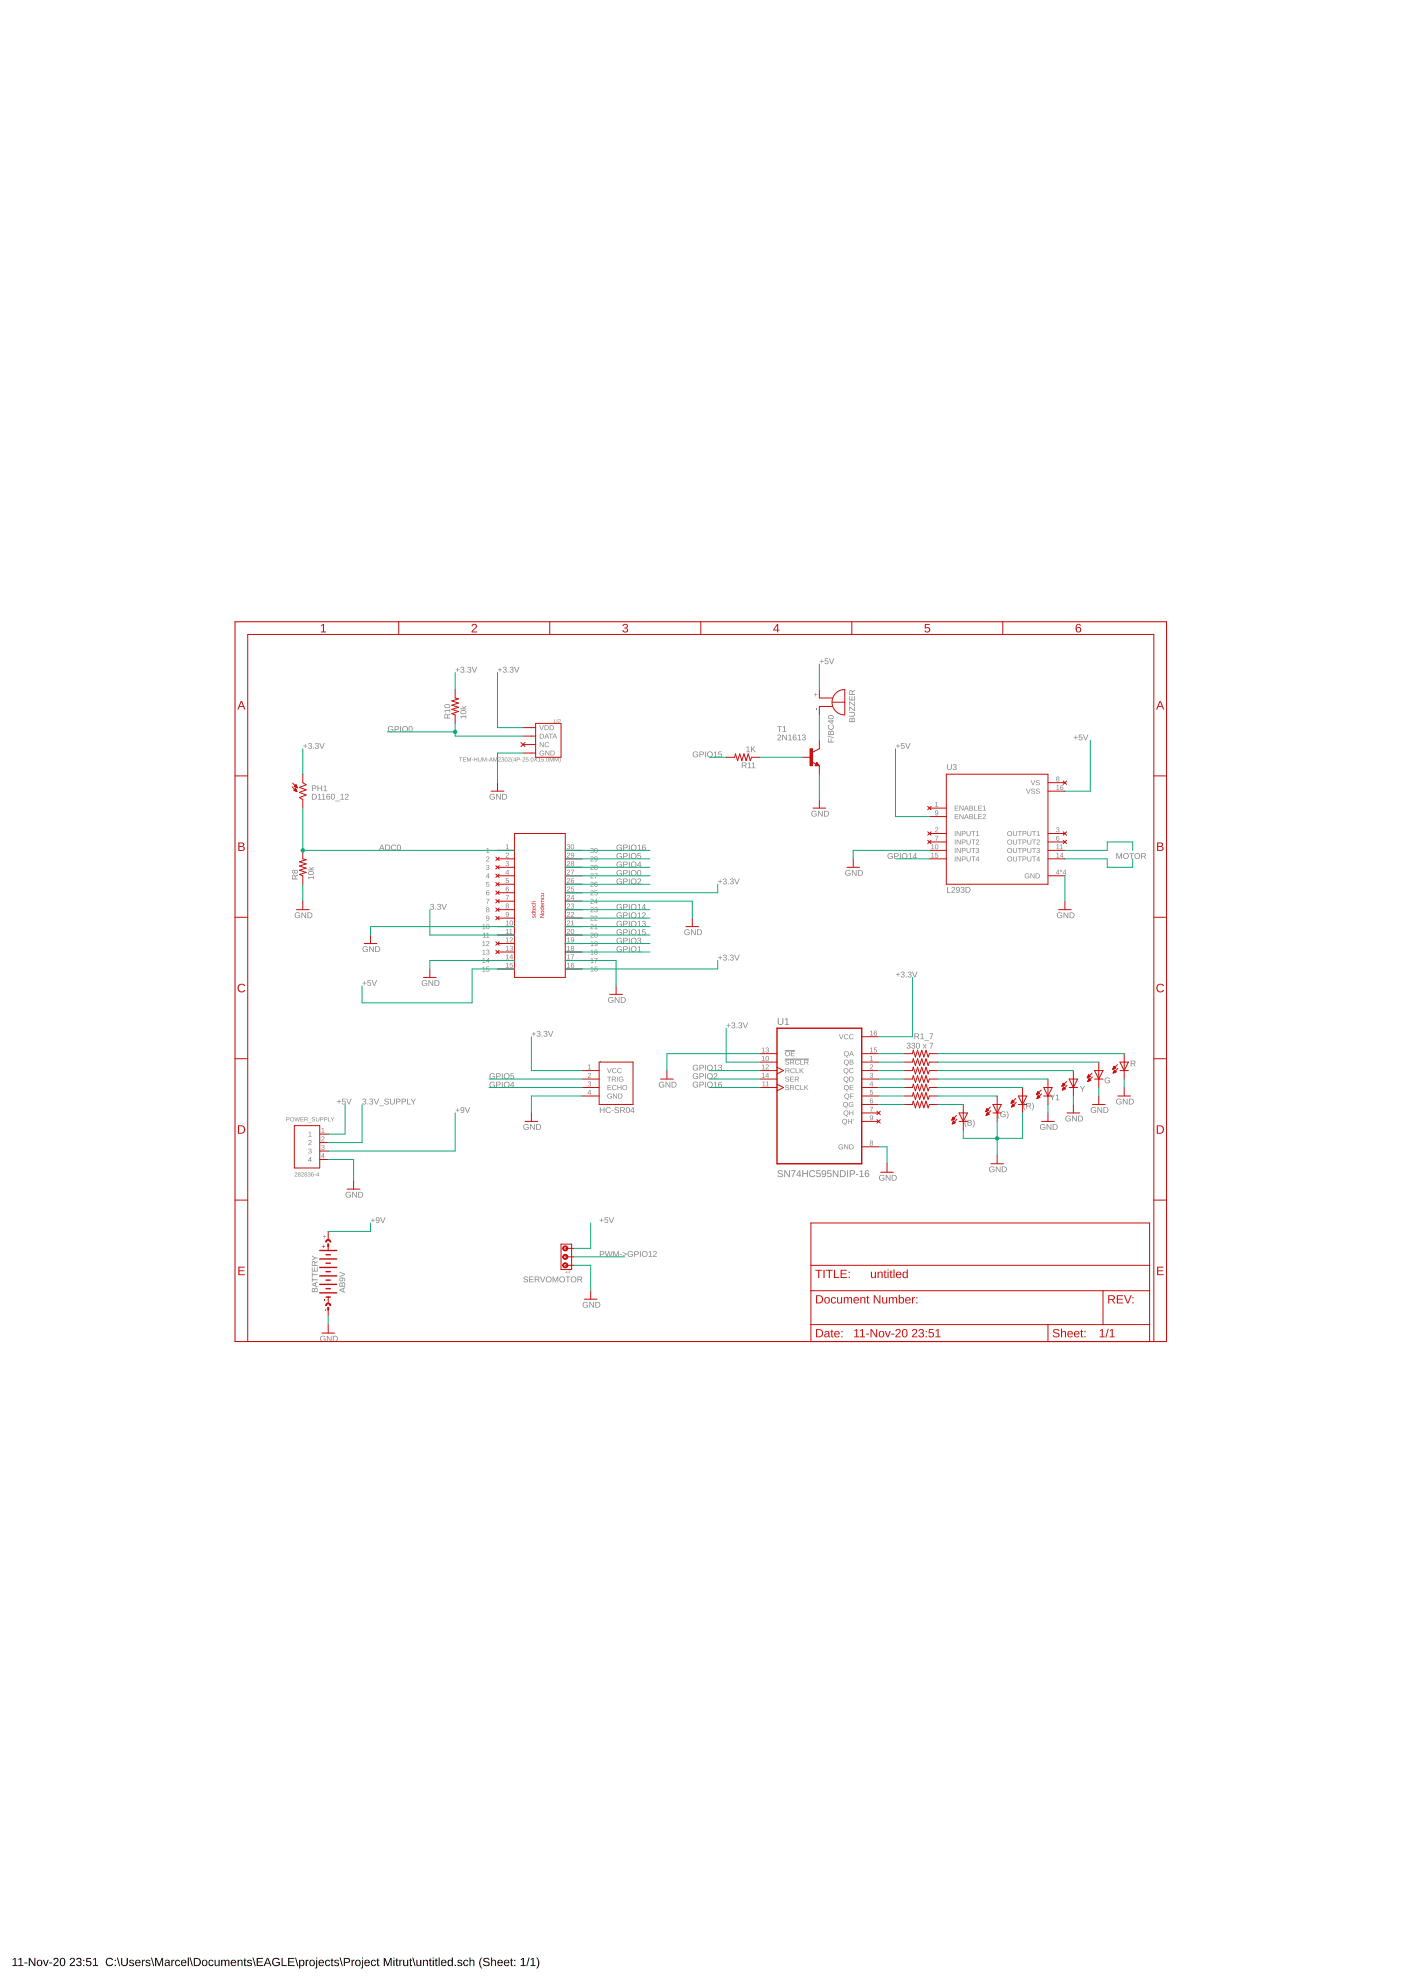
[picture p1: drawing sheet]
<svg xmlns="http://www.w3.org/2000/svg" width="420mm" height="594mm" viewBox="0 0 420 594" stroke-linecap="round" stroke-linejoin="round" font-family="sans-serif">
<path d="M3.8 587.6l.9-.4v2.1h.6v.3h-1.5v-.3h.6v-1.8l-.6 .4zM5.5 587.6l.9-.4v2.1h.6v.3h-1.5v-.3h.6v-1.8l-.6 .4zM7.3 588.5h.9v.3h-.9zM8.6 587.2h.4l1.3 2.1v-2.1h.3v2.4h-.4l-1.3-2.1v2.1h-.3zM11.2 587.9a.91 .91 0 0 1 1.3 .1 .91 .91 0 0 1-.1 1.3 .91 .91 0 0 1-1.3-.1zM11.6 588l-.1 .1a.72 .72 0 0 0-.1 .9 .72 .72 0 0 0 .8 .3l.1-.1a.72 .72 0 0 0 .1-.9 .72 .72 0 0 0-.8-.3zM12.9 587.7h.3l.5 1.7 .6-1.7h.3l-.7 1.9h-.4zM14.8 588.5h.8v.3h-.8zM16.2 587.3a.79 .79 0 0 1 1.3 .2 .79 .79 0 0 1-.5 1.1l-.7 .7h1.3v.3h-1.6l.1-.4 .6-.7a.52 .52 0 0 0 .5-.7 .52 .52 0 0 0-.8-.2l-.4 .2zM18.3 587.3a.91 .91 0 0 1 1 0 .91 .91 0 0 1 .3 1.1 .91 .91 0 0 1-.8 1.2 .91 .91 0 0 1-.9-1.2zM18.4 587.5a1.31 1.31 0 0 0 .3 1.9 1.21 1.21 0 0 0 .1-2zM21.2 587.3a.79 .79 0 0 1 1.2 .2 .79 .79 0 0 1-.5 1.1l-.7 .7h1.3v.3h-1.6l.1-.4 .7-.7a.52 .52 0 0 0 .4-.7 .52 .52 0 0 0-.8-.2l-.4 .2zM23.1 587.3a.7 .7 0 0 1 1.1 0 .7 .7 0 0 1-.3 1.1 .72 .72 0 0 1 .5 1 .72 .72 0 0 1-1.2 .2l-.4-.6 .3-.1a.49 .49 0 0 0 .7 .5 .49 .49 0 0 0 .2-.8l-.6-.1v-.3a.47 .47 0 0 0 .7-.2 .47 .47 0 0 0-.4-.6 .47 .47 0 0 0-.5 .4h-.3zM25 587.7h.3v.4h-.3zM25 589.2h.3v.4h-.3zM25.9 587.2h1.4v.2h-1.1v.8a.84 .84 0 0 1 1.2 .4 .84 .84 0 0 1-.6 1.1 .84 .84 0 0 1-1-.6l.3-.1a.55 .55 0 0 0 .8 .3 .55 .55 0 0 0 .1-.9 .55 .55 0 0 0-.9 .1h-.3zM27.9 587.6l.9-.4v2.1h.6v.3h-1.5v-.3h.6v-1.8l-.6 .4zM32 587.5a1.21 1.21 0 0 1 1.9 .2l-.3 .1a.9 .9 0 0 0-1.3 0 .9 .9 0 0 0 .1 1.3 .9 .9 0 0 0 1.3-.2l.2 .1a1.25 1.25 0 0 1-1.8 .4 1.25 1.25 0 0 1-.1-1.9zM34.4 587.7h.3v.4h-.3zM34.4 589.2h.3v.4h-.3zM35.1 587h.2l.7 2.6h-.2zM36.3 587.2h.3v1.5a.68 .68 0 0 0 .7 .7 .68 .68 0 0 0 .7-.7v-1.5h.3v1.5a1.01 1.01 0 0 1-1 .9 1.01 1.01 0 0 1-1-.9zM38.9 587.8a.85 .85 0 0 1 1.3 .4h-.3a.39 .39 0 0 0-.5-.3 .39 .39 0 0 0-.2 .5l.2 .1a.68 .68 0 0 1 .8 .8 .68 .68 0 0 1-1.1 .3l-.4-.4 .3-.1a.45 .45 0 0 0 .5 .4 .45 .45 0 0 0 .4-.6l-.3-.1a.61 .61 0 0 1-.7-.2 .61 .61 0 0 1 0-.8zM40.7 587.9a.85 .85 0 0 1 1.1-.1 .85 .85 0 0 1 .4 .9h-1.4a.54 .54 0 0 0 .4 .7 .54 .54 0 0 0 .6-.3l.3 .1a.95 .95 0 0 1-1.4 .2 .95 .95 0 0 1 0-1.5zM41 588.1l-.2 .4h1l-.3-.5zM42.6 587.7h.3v.4l.1-.3 .4-.1v.3l-.5 .3v1.3h-.3zM43.9 587.8a.85 .85 0 0 1 1.2 .4h-.3a.39 .39 0 0 0-.4-.3 .39 .39 0 0 0-.3 .5l.2 .1a.68 .68 0 0 1 .8 .8 .68 .68 0 0 1-1.1 .3l-.4-.4 .3-.1a.45 .45 0 0 0 .5 .4 .45 .45 0 0 0 .4-.6l-.3-.1a.61 .61 0 0 1-.7-.2 .61 .61 0 0 1 .1-.8zM45.3 587h.2l.8 2.6h-.3zM46.5 587.2h.5l.7 2 .8-2h.4v2.4h-.3v-2.1l-.8 2.1h-.2l-.8-2.1v2.1h-.3zM49.7 587.8a.74 .74 0 0 1 .7-.1 .74 .74 0 0 1 .5 .6v.9l.3 .4h-.4l-.2-.4a.63 .63 0 0 1-.8 .5 .63 .63 0 0 1-.4-.8 .63 .63 0 0 1 .8-.4h.4a.42 .42 0 0 0-.3-.6 .42 .42 0 0 0-.5 .3h-.4zM49.7 589a.45 .45 0 0 0 .9 0 .45 .45 0 0 0-.9 0zM51.4 587.7h.3v.4l.2-.3 .4-.1v.3l-.5 .3-.1 1.3h-.3zM52.7 587.9a.76 .76 0 0 1 1.3 .4h-.3a.48 .48 0 0 0-.7-.3 .48 .48 0 0 0-.2 .7 .48 .48 0 0 0 .3 .6 .48 .48 0 0 0 .6-.3h.3a.83 .83 0 0 1-1.1 .6 .83 .83 0 0 1-.4-1.2zM54.5 587.9a.85 .85 0 0 1 1-.1 .85 .85 0 0 1 .4 .9h-1.3a.54 .54 0 0 0 .3 .7 .54 .54 0 0 0 .7-.3l.3 .1a.95 .95 0 0 1-1.5 .2 .95 .95 0 0 1 .1-1.5zM54.7 588.1l-.1 .4h1l-.3-.5zM56.3 587h.3v2.6h-.3zM56.9 587h.2l.7 2.6h-.2zM58.1 587.2a1.43 1.43 0 0 1 2.1 1.4 1.11 1.11 0 0 1-1.2 1h-.9zM58.5 587.4v1.9h.5a1 1 0 0 0 .9-1.2 1 1 0 0 0-1.4-.7zM60.8 587.9a.91 .91 0 0 1 1.2 .1 .91 .91 0 0 1-.1 1.3 .91 .91 0 0 1-1.3-.1zM61.1 588l-.1 .1a.72 .72 0 0 0-.1 .9 .72 .72 0 0 0 .8 .3l.1-.1a.72 .72 0 0 0 .1-.9 .72 .72 0 0 0-.8-.3zM62.7 587.9a.76 .76 0 0 1 1.3 .4h-.3a.48 .48 0 0 0-.6-.3 .48 .48 0 0 0-.3 .7 .48 .48 0 0 0 .3 .6 .48 .48 0 0 0 .6-.3h.3a.83 .83 0 0 1-1.1 .6 .83 .83 0 0 1-.4-1.2zM64.4 587.7h.3v1.2a.45 .45 0 0 0 .5 .5 .45 .45 0 0 0 .3-.6v-1.1h.3l.1 1.9h-.3v-.3a.63 .63 0 0 1-.8 .3 .63 .63 0 0 1-.4-.6zM66.3 587.7h.3v.3a.58 .58 0 0 1 .6-.3 .58 .58 0 0 1 .5 .3 .58 .58 0 0 1 .7-.3 .58 .58 0 0 1 .4 .7v1.2h-.3v-1.4a.41 .41 0 0 0-.6-.2 .41 .41 0 0 0-.2 .5v1.1h-.3v-1.4a.41 .41 0 0 0-.5-.2 .41 .41 0 0 0-.3 .5v1.1h-.3zM69.4 587.9a.85 .85 0 0 1 1-.1 .85 .85 0 0 1 .4 .9h-1.3a.54 .54 0 0 0 .3 .7 .54 .54 0 0 0 .7-.3l.3 .1a.95 .95 0 0 1-1.4 .2 .95 .95 0 0 1 0-1.5zM69.7 588.1l-.2 .4h1l-.3-.5zM71.2 587.7h.3v.3a.63 .63 0 0 1 .8-.3 .63 .63 0 0 1 .4 .7v1.2h-.3v-1.2a.45 .45 0 0 0-.5-.5 .45 .45 0 0 0-.3 .6v1.1h-.4zM73.3 587.3h.2v.4h.4v.3h-.4v1.1l.4 .5-.6-.2-.1-1.4h-.2v-.3h.3zM74.3 587.8a.85 .85 0 0 1 1.3 .4h-.3a.39 .39 0 0 0-.5-.3 .39 .39 0 0 0-.3 .5l.2 .1a.68 .68 0 0 1 .9 .8 .68 .68 0 0 1-1.2 .3l-.4-.4 .3-.1a.45 .45 0 0 0 .6 .4 .45 .45 0 0 0 .3-.6l-.2-.1a.61 .61 0 0 1-.7-.2 .61 .61 0 0 1 0-.8zM75.7 587h.3l.7 2.6h-.3zM77 587.2h1.8v.2h-1.5v.8h1.4v.3h-1.4v.8h1.6v.3h-1.9zM80.1 587.2h.3l1 2.4h-.3l-.3-.7h-1.1l-.3 .7h-.3zM80.2 587.4l-.4 1.2h.9zM81.9 587.5a1.27 1.27 0 0 1 1.9 .2l-.3 .1a.96 .96 0 0 0-1.3 0 .96 .96 0 0 0-.1 1.3 .96 .96 0 0 0 1.3 .1l.2-.5h-.7v-.3h1v.8a1.33 1.33 0 0 1-1.9 .2 1.33 1.33 0 0 1-.1-1.9zM84.5 587.2h.3v2.1h1.2v.3h-1.5zM86.4 587.2h1.9v.2h-1.5v.8h1.4v.3h-1.4v.8h1.5v.3h-1.9zM88.5 587h.3l.7 2.6h-.3zM89.7 587.7h.3v.3a.71 .71 0 0 1 .9-.2 .71 .71 0 0 1 .4 .9 .76 .76 0 0 1-1 .9l-.3-.3v1h-.3zM90.2 588l-.1 .1a.67 .67 0 0 0-.1 .9 .67 .67 0 0 0 .9 .2 .71 .71 0 0 0 .1-.8 .71 .71 0 0 0-.8-.4zM91.7 587.7h.3v.4l.2-.3 .4-.1v.3l-.6 .3v1.3h-.3zM93 587.9a.91 .91 0 0 1 1.3 .1 .91 .91 0 0 1-.2 1.3 .91 .91 0 0 1-1.2-.1zM93.3 588l-.1 .1a.72 .72 0 0 0-.1 .9 .72 .72 0 0 0 .8 .3l.1-.1a.72 .72 0 0 0 .1-.9 .72 .72 0 0 0-.8-.3zM94.8 587h.3v.3h-.3zM94.8 587.7h.3v2.1l-.1 .4-.4 .1-.1-.2 .3-.2zM95.7 587.9a.85 .85 0 0 1 1.1-.1 .85 .85 0 0 1 .4 .9h-1.4a.54 .54 0 0 0 .4 .7 .54 .54 0 0 0 .6-.3l.3 .1a.95 .95 0 0 1-1.4 .2 .95 .95 0 0 1 0-1.5zM96 588.1l-.2 .4h1.1l-.4-.5zM97.7 587.9a.76 .76 0 0 1 1.3 .4h-.3a.48 .48 0 0 0-.7-.3 .48 .48 0 0 0-.2 .7 .48 .48 0 0 0 .2 .6 .48 .48 0 0 0 .7-.3h.3a.83 .83 0 0 1-1.1 .6 .83 .83 0 0 1-.4-1.2zM99.5 587.3h.2v.4h.3v.3h-.3v1.1l.4 .5-.7-.2v-1.4h-.2v-.3h.2zM100.4 587.8a.85 .85 0 0 1 1.3 .4h-.3a.39 .39 0 0 0-.5-.3 .39 .39 0 0 0-.3 .5l.2 .1a.68 .68 0 0 1 .9 .8 .68 .68 0 0 1-1.1 .3l-.4-.4 .3-.1a.45 .45 0 0 0 .5 .4 .45 .45 0 0 0 .3-.6l-.2-.1a.61 .61 0 0 1-.7-.2 .61 .61 0 0 1 0-.8zM101.8 587h.3l.7 2.6h-.3zM103.1 587.2h1a.75 .75 0 0 1 .9 .7 .75 .75 0 0 1-.8 .7h-.8v1h-.3zM103.4 587.4v1l1-.1a.49 .49 0 0 0 0-.8zM105.4 587.7h.3v.4l.2-.3 .4-.1v.3l-.5 .3-.1 1.3h-.3zM106.7 587.9a.91 .91 0 0 1 1.3 .1 .91 .91 0 0 1-.1 1.3 .91 .91 0 0 1-1.3-.1zM107.1 588l-.1 .1a.72 .72 0 0 0-.2 .9 .72 .72 0 0 0 .8 .3l.1-.1a.72 .72 0 0 0 .2-.9 .72 .72 0 0 0-.8-.3zM108.6 587h.3v.3h-.3zM108.6 587.7h.3v2.1l-.1 .4-.5 .1-.1-.2 .4-.2zM109.5 587.9a.85 .85 0 0 1 1-.1 .85 .85 0 0 1 .4 .9h-1.3a.54 .54 0 0 0 .3 .7 .54 .54 0 0 0 .7-.3l.3 .1a.95 .95 0 0 1-1.5 .2 .95 .95 0 0 1 .1-1.5zM109.7 588.1l-.1 .4h1l-.3-.5zM111.4 587.9a.76 .76 0 0 1 1.3 .4h-.3a.48 .48 0 0 0-.6-.3 .48 .48 0 0 0-.2 .7 .48 .48 0 0 0 .2 .6 .48 .48 0 0 0 .6-.3h.4a.83 .83 0 0 1-1.2 .6 .83 .83 0 0 1-.3-1.2zM113.2 587.3h.2v.4h.4v.3h-.4v1.1l.4 .5-.6-.2-.1-1.4h-.2v-.3h.2zM115.1 587.2h.4l.8 2 .7-2h.5v2.4h-.3v-2.1l-.8 2.1h-.2l-.8-2.1v2.1h-.3zM118 587h.3v.3h-.3zM118 587.7h.3v1.9h-.3zM118.9 587.3h.2v.4h.4v.3h-.4v1.1l.4 .5-.6-.2-.1-1.4h-.2v-.3h.2zM119.8 587.7h.3v.4l.1-.3 .4-.1v.3l-.5 .3v1.3h-.3zM120.9 587.7h.3v1.2a.45 .45 0 0 0 .5 .5 .45 .45 0 0 0 .4-.6v-1.1h.3v1.9h-.3v-.3a.63 .63 0 0 1-.7 .3 .63 .63 0 0 1-.5-.6zM123 587.3h.2v.4h.4v.3h-.4v1.1l.4 .5-.6-.2-.1-1.4h-.2v-.3h.2zM123.6 587h.3l.7 2.6h-.3zM124.9 587.7h.3v1.2a.45 .45 0 0 0 .5 .5 .45 .45 0 0 0 .3-.6v-1.1h.4v1.9h-.3v-.3a.63 .63 0 0 1-.8 .3 .63 .63 0 0 1-.4-.6zM126.8 587.7h.3v.3a.63 .63 0 0 1 .8-.3 .63 .63 0 0 1 .4 .7v1.2h-.3v-1.2a.45 .45 0 0 0-.5-.5 .45 .45 0 0 0-.3 .6v1.1h-.4zM128.9 587.3h.2v.4h.4v.3h-.4v1.1l.4 .5-.6-.2-.1-1.4h-.2v-.3h.2zM129.8 587h.3v.3h-.3zM129.8 587.7h.3v1.9h-.3zM130.7 587.3h.2v.4h.4v.3h-.4v1.1l.4 .5-.7-.2v-1.4h-.2v-.3h.2zM131.5 587h.4v2.6h-.4zM132.5 587.9a.85 .85 0 0 1 1-.1 .85 .85 0 0 1 .4 .9h-1.3a.54 .54 0 0 0 .3 .7 .54 .54 0 0 0 .7-.3l.3 .1a.95 .95 0 0 1-1.5 .2 .95 .95 0 0 1 .1-1.5zM132.7 588.1l-.1 .4h1l-.3-.5zM134.4 587.9l.5-.2 .6 .3v-1h.3v2.6h-.3v-.3a.71 .71 0 0 1-.9 .3 .71 .71 0 0 1-.4-.9zM134.6 588.1a.66 .66 0 0 0-.1 .9 .66 .66 0 0 0 .9 .2 .67 .67 0 0 0 .1-.9 .67 .67 0 0 0-.9-.2zM136.3 589.2h.4v.4h-.4zM137.4 587.8a.85 .85 0 0 1 1.2 .4h-.3a.39 .39 0 0 0-.4-.3 .39 .39 0 0 0-.3 .5l.2 .1a.68 .68 0 0 1 .8 .8 .68 .68 0 0 1-1.1 .3l-.4-.4 .3-.1a.45 .45 0 0 0 .5 .4 .45 .45 0 0 0 .4-.6l-.3-.1a.61 .61 0 0 1-.7-.2 .61 .61 0 0 1 .1-.8zM139.1 587.9a.76 .76 0 0 1 1.3 .4h-.3a.48 .48 0 0 0-.6-.3 .48 .48 0 0 0-.2 .7 .48 .48 0 0 0 .2 .6 .48 .48 0 0 0 .6-.3h.4a.83 .83 0 0 1-1.2 .6 .83 .83 0 0 1-.4-1.2zM140.8 587h.3v1a.63 .63 0 0 1 .7-.3 .63 .63 0 0 1 .5 .7v1.2h-.3v-1.2a.45 .45 0 0 0-.5-.5 .45 .45 0 0 0-.4 .6v1.1h-.3zM144.3 587h.3a2.48 2.48 0 0 0 0 3.3 1.7 1.7 0 0 1-.9-1.9zM145 587.4a1.11 1.11 0 0 1 1.8 .3h-.3a.54 .54 0 0 0-.7-.4 .54 .54 0 0 0-.3 .8 1.03 1.03 0 0 1 1.2 1.2 1.25 1.25 0 0 1-1.9-.3h.3a.65 .65 0 0 0 .8 .4 .65 .65 0 0 0 .5-.7l-1-.4a.6 .6 0 0 1-.4-.9zM147.3 587h.3v1a.63 .63 0 0 1 .7-.3 .63 .63 0 0 1 .5 .7v1.2h-.4v-1.2a.45 .45 0 0 0-.4-.5 .45 .45 0 0 0-.4 .6v1.1h-.3zM149.4 587.9a.85 .85 0 0 1 1-.1 .85 .85 0 0 1 .4 .9h-1.3a.54 .54 0 0 0 .3 .7 .54 .54 0 0 0 .7-.3l.3 .1a.95 .95 0 0 1-1.5 .2 .95 .95 0 0 1 .1-1.5zM149.6 588.1l-.1 .4h1l-.3-.5zM151.3 587.9a.85 .85 0 0 1 1-.1 .85 .85 0 0 1 .5 .9h-1.4a.54 .54 0 0 0 .4 .7 .54 .54 0 0 0 .6-.3l.3 .1a.95 .95 0 0 1-1.4 .2 .95 .95 0 0 1 0-1.5zM151.6 588.1l-.2 .4h1l-.3-.5zM153.3 587.3h.2v.4h.3v.3h-.3v1.1l.4 .5-.7-.2v-1.4h-.2v-.3h.2zM154.2 587.7h.4v.4h-.4zM154.2 589.2h.4v.4h-.4zM156.2 587.6l.9-.4v2.1h.6v.3h-1.6v-.3h.7v-1.8l-.6 .4zM158.5 587h.3l-.7 2.6h-.3zM159.2 587.6l.8-.4v2.1h.6v.3h-1.5v-.3h.6v-1.8l-.5 .4zM160.8 587a1.7 1.7 0 0 1 .9 2l-.4 1.1-.5 .2a2.48 2.48 0 0 0 0-3.3z" fill="#000"/>
<g fill="#808080">
<path d="M92.6 339.6l.5-.2v1.3l.3 .2h-.9l.4-.2v-1.1l-.3 .2z"/>
<path d="M96.4 338.5l.6-.2v1.3l.3 .1h-.9l.4-.1v-1.1l-.4 .2z"/>
<path d="M92.6 342a.5 .5 0 0 1 .8 .2 .5 .5 0 0 1-.4 .7l-.3 .3h.7v.2h-.9l.6-.9a.28 .28 0 0 0 0-.4 .28 .28 0 0 0-.4 .2h-.2z"/>
<path d="M96.5 340.9a.5 .5 0 0 1 .8 .2 .5 .5 0 0 1-.5 .7l-.2 .3h.7v.2h-1l.7-.9a.28 .28 0 0 0 0-.4 .28 .28 0 0 0-.5 .2h-.1z"/>
<path d="M92.6 344.5a.43 .43 0 0 1 .7 0 .43 .43 0 0 1-.2 .7 .39 .39 0 0 1 .3 .5 .39 .39 0 0 1-.4 .3l-.5-.3 .1-.2a.3 .3 0 0 0 .4 .3 .3 .3 0 0 0 .2-.5l-.4-.2a.29 .29 0 0 0 .4-.1 .29 .29 0 0 0-.2-.4 .29 .29 0 0 0-.3 .2h-.2z"/>
<path d="M96.5 343.4a.43 .43 0 0 1 .7 0 .43 .43 0 0 1-.2 .7 .39 .39 0 0 1 .3 .4 .39 .39 0 0 1-.5 .3l-.4-.2 .1-.2a.3 .3 0 0 0 .4 .3 .3 .3 0 0 0 .1-.5l-.3-.2a.29 .29 0 0 0 .4-.1 .29 .29 0 0 0-.2-.4 .29 .29 0 0 0-.4 .2h-.2z"/>
<path d="M145.9 254.6l.5-.3v1.3l.4 .2h-.9l.3-.2v-1.1l-.3 .2z"/>
<path d="M151.8 253.4l.5-.2v1.3l.3 .2h-.9l.4-.2v-1.1l-.3 .2z"/>
<path d="M146 256.9a.5 .5 0 0 1 .7 .3 .5 .5 0 0 1-.4 .6l-.3 .4h.8v.1h-1l.7-.8a.28 .28 0 0 0-.1-.5 .28 .28 0 0 0-.4 .2h-.2z"/>
<path d="M151.8 255.8a.5 .5 0 0 1 .8 .2 .5 .5 0 0 1-.4 .7l-.3 .4h.7v.1h-.9l.6-.8a.28 .28 0 0 0 0-.5 .28 .28 0 0 0-.4 .2h-.2z"/>
<path d="M145.9 259.5a.43 .43 0 0 1 .7 0 .43 .43 0 0 1-.2 .6 .39 .39 0 0 1 .4 .5 .39 .39 0 0 1-.5 .3l-.5-.2 .2-.2a.3 .3 0 0 0 .4 .2 .3 .3 0 0 0 .1-.4l-.4-.3a.29 .29 0 0 0 .4-.1 .29 .29 0 0 0-.2-.4 .29 .29 0 0 0-.3 .3h-.2z"/>
<path d="M151.8 258.4a.43 .43 0 0 1 .7-.1 .43 .43 0 0 1-.2 .7 .39 .39 0 0 1 .3 .5 .39 .39 0 0 1-.5 .3l-.4-.3 .1-.1a.3 .3 0 0 0 .4 .2 .3 .3 0 0 0 .2-.5l-.4-.2a.29 .29 0 0 0 .4-.1 .29 .29 0 0 0-.2-.4 .29 .29 0 0 0-.4 .3l-.1-.1z"/>
<path d="M145.9 264.5h.8v.1h-.7v.5a.5 .5 0 0 1 .7 .2 .5 .5 0 0 1-.3 .7 .5 .5 0 0 1-.6-.4l.5 .2a.34 .34 0 0 0 .3-.5 .34 .34 0 0 0-.6 0h-.2z"/>
<path d="M151.7 263.4h.9v.1h-.7v.5a.5 .5 0 0 1 .7 .2 .5 .5 0 0 1-.3 .7 .5 .5 0 0 1-.7-.4l.5 .2a.34 .34 0 0 0 .3-.5 .34 .34 0 0 0-.5-.1h-.2z"/>
<path d="M145.8 269.6h1l-.5 1.4h-.2v-.4l.5-.9h-.8z"/>
<path d="M151.7 268.4h.9l-.5 1.5h-.2l.1-.4 .4-.9h-.7z"/>
<path d="M96.8 370.8h.5l.1-.5v.5l.5 .1h-.5l-.1 .5v-.5z"/>
<path d="M97.4 392.6h.2v.5h-.2z"/>
<path d="M244.7 212.3h.2v.5h-.2z"/>
<path d="M244.1 208.3h.5l.1-.5v.5l.5 .1h-.5l-.1 .5v-.5z"/>
<path d="M176.4 319.5l.5-.3v1.3l.3 .2h-.9l.4-.2v-1.1l-.3 .2z"/>
<path d="M176.4 321.8a.5 .5 0 0 1 .8 .3 .5 .5 0 0 1-.4 .6l-.3 .4h.7v.1h-.9l.6-.8a.28 .28 0 0 0 0-.5 .28 .28 0 0 0-.4 .2h-.2z"/>
<path d="M176.4 324.4a.43 .43 0 0 1 .7 0 .43 .43 0 0 1-.2 .6 .39 .39 0 0 1 .4 .5 .39 .39 0 0 1-.5 .3l-.5-.2 .1-.2a.3 .3 0 0 0 .4 .2 .3 .3 0 0 0 .2-.4l-.4-.3a.29 .29 0 0 0 .4-.1 .29 .29 0 0 0-.2-.4 .29 .29 0 0 0-.3 .3h-.2z"/>
<path d="M179.9 318.2h.3v.3h-.3z"/>
<path d="M169.6 381.4h1.1l.1-.3v.8l-.1-.3h-1l.1 .2z"/>
<path d="M88.5 351.7a.45 .45 0 0 1 .6 .2 .45 .45 0 0 1-.4 .6l-.2 .2 .7 .1h-.9l.7-.9-.2-.2-.4 .2zM89.5 351.7a.36 .36 0 0 1 .5-.1 .36 .36 0 0 1-.1 .6 .35 .35 0 0 1 .1 .5 .35 .35 0 0 1-.5 0 .35 .35 0 0 1 .1-.5l-.2-.2zM89.5 351.9a.25 .25 0 0 0 .5 0 .25 .25 0 0 0-.5 0zM89.5 352.5a.25 .25 0 0 0 .5 0 .25 .25 0 0 0-.5 0zM90.5 351.7a.45 .45 0 0 1 .6 .2 .45 .45 0 0 1-.4 .6l-.2 .2 .6 .1h-.8l.7-.9-.3-.2-.4 .2zM91.4 351.7a.36 .36 0 0 1 .6-.1 .36 .36 0 0 1-.1 .6 .35 .35 0 0 1 .1 .5 .35 .35 0 0 1-.6 0 .35 .35 0 0 1 .1-.5l-.2-.2zM91.5 351.9a.23 .23 0 0 0 .4 0 .23 .23 0 0 0-.4 0zM91.5 352.5a.25 .25 0 0 0 .5 0 .25 .25 0 0 0-.5 0zM92.4 351.7a.35 .35 0 0 1 .6-.1 .35 .35 0 0 1-.2 .6 .33 .33 0 0 1 .3 .4 .33 .33 0 0 1-.4 .2l-.4-.3 .4 .2a.23 .23 0 0 0 .3-.3 .23 .23 0 0 0-.3-.1l-.1-.2a.24 .24 0 0 0 .3-.1 .24 .24 0 0 0-.2-.3 .24 .24 0 0 0-.2 .2h-.2zM93.4 351.7l.3-.1 .4 .2-.5-.1-.2 .5a.42 .42 0 0 1 .7 .2 .42 .42 0 0 1-.4 .5 .42 .42 0 0 1-.4-.5zM93.4 352.4a.3 .3 0 0 0 .6 0 .3 .3 0 0 0-.6 0zM94.3 352.3l.4 .1zM95.4 351.6h.1v.8h.2l-.2 .4-.1-.3h-.6zM95.4 351.8l-.4 .6h.4z"/>
<path d="M103.8 357.6a.9 .9 0 0 1 1.4 .2l-.2 .1a.67 .67 0 0 0-1 0 .67 .67 0 0 0 .1 1 .67 .67 0 0 0 .9-.1v-.3h-.5v-.2h.8v.6a.94 .94 0 0 1-1.4 .1 .94 .94 0 0 1-.1-1.4zM105.6 357.4h.3l.9 1.5v-1.5h.2v1.7h-.2l-1-1.4 .1 1.4h-.3zM107.5 357.4h.5a.86 .86 0 0 1 .9 .8 .86 .86 0 0 1-.8 .9h-.6zM107.7 357.6v1.4a.73 .73 0 0 0 1-.7 .73 .73 0 0 0-1-.7z"/>
<path d="M108.9 284a.9 .9 0 0 1 1.4 .2h-.2a.67 .67 0 0 0-1 .1 .67 .67 0 0 0 .1 .9 .67 .67 0 0 0 .9-.1v-.3h-.5v-.2h.7v.6a.94 .94 0 0 1-1.3 .1 .94 .94 0 0 1-.1-1.3zM110.7 283.8h.3l.9 1.5v-1.5h.2v1.7h-.3l-.9-1.5v1.5h-.2zM112.5 283.8h.6a.86 .86 0 0 1 .9 .8 .86 .86 0 0 1-.8 .9h-.7zM112.8 284v1.3a.73 .73 0 0 0 1-.7 .73 .73 0 0 0-1-.6z"/>
<path d="M126.7 294.1a.9 .9 0 0 1 1.4 .2l-.2 .1a.67 .67 0 0 0-1 0 .67 .67 0 0 0 0 1 .67 .67 0 0 0 1-.1v-.3h-.5v-.2h.7v.6a.94 .94 0 0 1-1.3 .1 .94 .94 0 0 1-.1-1.4zM128.5 293.9h.3l.9 1.5v-1.5h.2v1.8h-.3l-.9-1.5v1.5h-.2zM130.3 293.9h.6a.86 .86 0 0 1 .9 .9 .86 .86 0 0 1-.9 .9h-.6zM130.5 294.1v1.4a.73 .73 0 0 0 1.1-.7 .73 .73 0 0 0-1.1-.7z"/>
<path d="M101.8 386.7l1.7-.6v.2l-.5 .2v.8l.5 .2v.2l-1.7-.7zM102 386.9l.8 .3v-.6zM102 384.7l.3-.1 .3 .3a.47 .47 0 0 1 .6-.4 .47 .47 0 0 1 .3 .6v.7h-1.7zM102 384.9v.7h.5l-.1-.7zM102.8 384.8l-.1 .8h.6l-.1-.8zM101.8 383.4a.84 .84 0 0 1 1.2-.3 .84 .84 0 0 1 .3 1.1h-.1l-.1-.2 .2-.4-.6-.3a.56 .56 0 0 1 0 .8 .56 .56 0 0 1-.8 .1 .56 .56 0 0 1-.1-.8zM102 383.7a.38 .38 0 0 0 .7 0 .38 .38 0 0 0-.7 0zM101.8 381.3l1.7 .7v.3l-1.7 .7v-.3l1.5-.5-1.5-.6z"/>
<path d="M96.2 400.8a.9 .9 0 0 1 1.4 .2h-.2a.67 .67 0 0 0-1 .1 .67 .67 0 0 0 .1 .9 .67 .67 0 0 0 .9 0v-.3h-.5v-.2h.7v.5a.94 .94 0 0 1-1.3 .1 .94 .94 0 0 1-.1-1.3zM98 400.6h.3l.9 1.5v-1.5h.2v1.7h-.3l-.9-1.4v1.4h-.2zM99.8 400.6h.6a.86 .86 0 0 1 .9 .8 .86 .86 0 0 1-.8 .9h-.7zM100.1 400.8v1.3a.73 .73 0 0 0 1-.6 .73 .73 0 0 0-1-.7z"/>
<path d="M182.6 299.2a.9 .9 0 0 1 1.3 .2l-.2 .1a.67 .67 0 0 0-.9 0 .67 .67 0 0 0 0 .9 .67 .67 0 0 0 1 0v-.3h-.5v-.2h.7v.6a.94 .94 0 0 1-1.4 .1 .94 .94 0 0 1 0-1.4zM184.4 299h.2l1 1.5v-1.5h.2v1.7h-.3l-.9-1.4v1.4h-.2zM186.2 299h.5a.86 .86 0 0 1 1 .8 .86 .86 0 0 1-.9 .9h-.6zM186.4 299.2v1.3a.73 .73 0 0 0 1-.6 .73 .73 0 0 0-1-.7z"/>
<path d="M205.4 278.9a.9 .9 0 0 1 1.4 .2h-.2a.67 .67 0 0 0-1 .1 .67 .67 0 0 0 .1 .9 .67 .67 0 0 0 .9 0v-.3h-.5v-.2h.7v.6a.94 .94 0 0 1-1.3 .1 .94 .94 0 0 1-.1-1.4zM207.2 278.7h.3l.9 1.5v-1.5h.2v1.7h-.3l-.9-1.4v1.4h-.2zM209 278.7h.6a.86 .86 0 0 1 .9 .8 .86 .86 0 0 1-.8 .9h-.7zM209.3 278.9v1.3a.73 .73 0 0 0 1-.6 .73 .73 0 0 0-1-.7z"/>
<path d="M233.3 220.4a.59 .59 0 0 1 .9 .3 .59 .59 0 0 1-.5 .7l-.3 .4h.9v.2h-1.2l.8-.9a.34 .34 0 0 0 0-.6 .34 .34 0 0 0-.5 .2h-.2zM234.6 220.3h.3l.9 1.5v-1.5h.2v1.7h-.3l-.9-1.5v1.5h-.2zM236.5 220.6l.6-.3v1.5h.4v.2h-1.1v-.2h.4v-1.3l-.3 .3zM238 220.4l.6-.1 .2 .3-.6-.1-.3 .6a.57 .57 0 0 1 .9 .3 .57 .57 0 0 1-.5 .7 .57 .57 0 0 1-.6-.7zM237.9 221.4a.4 .4 0 0 0 .8 0 .4 .4 0 0 0-.8 0zM239.2 220.6l.6-.3v1.5h.5v.2h-1.1v-.2h.4v-1.3l-.4 .3zM240.7 220.4a.5 .5 0 0 1 .8 0 .5 .5 0 0 1-.2 .7 .53 .53 0 0 1 0 1 .53 .53 0 0 1-.8-.5h.2a.35 .35 0 0 0 .5 .3 .35 .35 0 0 0 .1-.6l-.4-.1v-.2a.33 .33 0 0 0 .5-.1 .33 .33 0 0 0-.3-.5 .33 .33 0 0 0-.4 .3h-.2z"/>
<path d="M248.3 221.4h.2v1h.6v-.9h.2v.9h.7v.3h-1.7zM248.2 220.6l1.9 .5v.2l-1.9-.5zM248.5 219.3l.4-.1 .2 .3a.47 .47 0 0 1 .6-.4 .47 .47 0 0 1 .3 .6v.7h-1.7zM248.6 219.5l-.1 .7h.5v-.7zM249.4 219.4l-.2 .8h.6v-.8zM248.5 217.4l.2-.1 .1 .2a.63 .63 0 0 0-.1 .9 .63 .63 0 0 0 1 0 .63 .63 0 0 0-.2-.9l.1-.2a.87 .87 0 0 1 .3 1.2 .87 .87 0 0 1-1.3 .2 .87 .87 0 0 1-.1-1.3zM248.3 216.1h1.2l.1-.2v.2h.4v.2h-.4v.8h-.1l-1.2-.8zM248.6 216.3l.9 .6v-.6zM248.4 214.8a.82 .82 0 0 1 1.1-.4 .82 .82 0 0 1 .3 1.1 .85 .85 0 0 1-1 .2 .85 .85 0 0 1-.4-.9zM248.5 214.9a.68 .68 0 0 0 .7 .6 .68 .68 0 0 0 .6-.6l-.6-.2z"/>
<path d="M243.5 243.4a.9 .9 0 0 1 1.4 .1l-.2 .1a.67 .67 0 0 0-1 0 .67 .67 0 0 0 .1 1 .67 .67 0 0 0 .9-.1v-.3h-.5v-.2h.7v.6a.94 .94 0 0 1-1.3 .1 .94 .94 0 0 1-.1-1.3zM245.3 243.1h.3l.9 1.5v-1.5h.2v1.8h-.3l-.9-1.5v1.5h-.2zM247.1 243.1h.6a.86 .86 0 0 1 .9 .9 .86 .86 0 0 1-.8 .9h-.7zM247.4 243.3v1.4a.73 .73 0 0 0 1-.7 .73 .73 0 0 0-1-.7z"/>
<path d="M179.9 332h.2v.8h1v-.8h.2v1.8h-.2v-.8h-1v.8h-.2zM181.8 332.2a.86 .86 0 0 1 1.4 .2l-.2 .1a.63 .63 0 0 0-1 0 .63 .63 0 0 0 .1 .9 .63 .63 0 0 0 .9-.2l.2 .1a.88 .88 0 0 1-1.3 .3 .88 .88 0 0 1-.1-1.4zM183.4 333h.6v.2h-.6zM184.5 332.1a.8 .8 0 0 1 1.1 .3h-.2a.4 .4 0 0 0-.5-.3 .4 .4 0 0 0-.3 .5l.1 .1a.66 .66 0 0 1 .7 .2 .66 .66 0 0 1 .1 .7l-.8 .1-.4-.2-.1-.2h.3a.46 .46 0 0 0 .5 .3 .46 .46 0 0 0 .4-.5l-.8-.2a.42 .42 0 0 1-.3-.4 .42 .42 0 0 1 .2-.4zM186 332h.8a.5 .5 0 0 1 .6 .4 .5 .5 0 0 1-.4 .6l.5 .8h-.3l-.4-.8h-.6v.8h-.2zM186.2 332.2v.7h.6a.32 .32 0 0 0 .4-.4 .32 .32 0 0 0-.4-.3zM188 332.1a.83 .83 0 0 1 .9 .7 .83 .83 0 0 1-.8 1 1.13 1.13 0 0 1-.1-1.7zM188.1 332.2l-.1 .2a.77 .77 0 0 0 .5 1.2l.1-.2a.77 .77 0 0 0-.5-1.2zM189.8 332h.3v1.2h.2l-.2 .2v.4h-.2v-.4h-.9zM189.9 332.3l-.7 .9h.7z"/>
<path d="M157.2 337.3a.9 .9 0 0 1 1.3 .2l-.2 .1a.67 .67 0 0 0-.9 0 .67 .67 0 0 0 0 .9 .67 .67 0 0 0 1 0v-.3h-.5v-.2h.7v.6a.94 .94 0 0 1-1.4 .1 .94 .94 0 0 1 0-1.4zM159 337.1h.2l1 1.5v-1.5h.2v1.7h-.3l-.9-1.4v1.4h-.2zM160.8 337.1h.6a.86 .86 0 0 1 .9 .8 .86 .86 0 0 1-.9 .9h-.6zM161 337.3v1.3a.73 .73 0 0 0 1-.6 .73 .73 0 0 0-1-.7z"/>
<path d="M93.5 238.1h.6a.86 .86 0 0 1 .9 .8 .86 .86 0 0 1-.8 .9h-.7zM93.8 238.3v1.3a.73 .73 0 0 0 1-.7 .73 .73 0 0 0-1-.6zM95.4 238.4l.6-.3v1.5h.4v.2h-1.1v-.2h.5v-1.3l-.4 .3zM96.6 238.4l.6-.3v1.5h.4v.2h-1.1v-.2h.5v-1.3l-.4 .3zM98.1 238.2l.6-.1 .3 .3-.7-.1-.2 .6a.57 .57 0 0 1 .9 .2 .57 .57 0 0 1-.5 .8 .57 .57 0 0 1-.6-.7zM98.1 239.2a.37 .37 0 0 0 .7 0 .37 .37 0 0 0-.7 0zM99.5 238.1a.83 .83 0 0 1 1 .8 .83 .83 0 0 1-.9 .9 1.13 1.13 0 0 1-.1-1.7zM99.7 238.3l-.2 .1a.77 .77 0 0 0 .5 1.2l.1-.1a.77 .77 0 0 0-.4-1.2zM100.5 240.1h1.4v.2h-1.4zM102.1 238.4l.7-.3v1.5h.4v.2h-1.1v-.2h.4v-1.3l-.4 .3zM103.6 238.2a.59 .59 0 0 1 .9 .2 .59 .59 0 0 1-.5 .8l-.3 .4h.9v.2h-1.2l.7-.9a.34 .34 0 0 0 .1-.6 .34 .34 0 0 0-.5 .2h-.3z"/>
<path d="M92.4 263.1h1.5v-.5h.2v1.1h-.2v-.4h-1.3l.3 .4h-.2zM92.5 261.5a.82 .82 0 0 1 1.1-.3 .82 .82 0 0 1 .3 1.1 .85 .85 0 0 1-1 .1 .85 .85 0 0 1-.4-.9zM92.6 261.7a.68 .68 0 0 0 .6 .5 .68 .68 0 0 0 .7-.5l-.7-.2zM92.8 259.9l.6 .5 .7-.5v.2l-.6 .5 .6 .1v.3h-1.8v-.3h1.1l-.6-.5z"/>
<path d="M88.6 273.8a.9 .9 0 0 1 1.4 .2l-.2 .1a.67 .67 0 0 0-1 0 .67 .67 0 0 0 0 1 .67 .67 0 0 0 1-.1v-.3h-.5v-.2h.7v.6a.94 .94 0 0 1-1.3 .1 .94 .94 0 0 1-.1-1.4zM90.4 273.6h.3l.9 1.5v-1.5h.2v1.7h-.3l-.9-1.4v1.4h-.2zM92.2 273.6h.6a.86 .86 0 0 1 .9 .8 .86 .86 0 0 1-.8 .9h-.7zM92.4 273.8v1.4a.73 .73 0 0 0 1.1-.7 .73 .73 0 0 0-1.1-.7z"/>
<path d="M138.1 214.8h1.5v-.4h.2v1.1h-.2v-.5h-1.3l.3 .4h-.2zM138.2 213.2a.82 .82 0 0 1 1.1-.3 .82 .82 0 0 1 .3 1.1 .85 .85 0 0 1-1 .2 .85 .85 0 0 1-.4-1zM138.3 213.4a.68 .68 0 0 0 .7 .6 .68 .68 0 0 0 .6-.6l-.6-.2zM138.5 211.7l.6 .5 .7-.6v.3l-.6 .4 .6 .2v.2h-1.8v-.2h1.1l-.6-.6z"/>
<path d="M147 238.3a.9 .9 0 0 1 1.4 .2h-.2a.67 .67 0 0 0-1 0 .67 .67 0 0 0 .1 1 .67 .67 0 0 0 .9-.1v-.3h-.5v-.2h.7v.6a.94 .94 0 0 1-1.3 .1 .94 .94 0 0 1-.1-1.3zM148.8 238.1h.3l.9 1.4v-1.4h.2v1.7h-.3l-.9-1.5v1.5h-.2zM150.6 238.1h.6a.86 .86 0 0 1 .9 .8 .86 .86 0 0 1-.8 .9h-.7zM150.9 238.3v1.3a.73 .73 0 0 0 1-.7 .73 .73 0 0 0-1-.6z"/>
<path d="M175 390.6a.9 .9 0 0 1 1.3 .2l-.2 .1a.67 .67 0 0 0-1 0 .67 .67 0 0 0 .1 1 .67 .67 0 0 0 .9-.1v-.3h-.5v-.2h.8v.6a.94 .94 0 0 1-1.4 .1 .94 .94 0 0 1 0-1.4zM176.8 390.4h.2l1 1.5-.1-1.5h.3v1.8h-.3l-.9-1.5v1.5h-.2zM178.6 390.4h.5a.86 .86 0 0 1 .9 .9 .86 .86 0 0 1-.8 .9h-.6zM178.8 390.6v1.4a.73 .73 0 0 0 1-.7 .73 .73 0 0 0-1-.7z"/>
<path d="M233.3 351.2l.1-.1a.94 .94 0 0 1 1.4 .3h-.3a.47 .47 0 0 0-.5-.3 .47 .47 0 0 0-.4 .6h.1a.78 .78 0 0 1 .9 .3 .78 .78 0 0 1 0 .9l-.9 .1-.5-.3v-.2l.2-.1a.54 .54 0 0 0 .7 .5 .54 .54 0 0 0 .4-.7l-1.1-.4zM235.2 351h.3l1.1 1.7v-1.7h.3v2h-.4l-1-1.7v1.7h-.3zM237.3 351h1.3l-.7 2h-.3l.1-.6 .6-1.2h-1zM239.7 351h.3v1.3h.3v.2h-.3v.5h-.2v-.5h-1zM239.8 351.3l-.8 1h.8zM240.6 351h.3v.8h1.1v-.8h.3v2h-.3v-1h-1.1v1h-.3zM242.9 351.2a1.01 1.01 0 0 1 1.6 .2l-.3 .1a.75 .75 0 0 0-1.1 0 .75 .75 0 0 0 .1 1.1 .75 .75 0 0 0 1.1-.2l.2 .1a1.04 1.04 0 0 1-1.5 .3 1.04 1.04 0 0 1-.1-1.6zM244.9 351h1.1v.2h-.9v.6a.7 .7 0 0 1 1 .3 .7 .7 0 0 1-.5 1 .7 .7 0 0 1-.9-.6h.3a.45 .45 0 0 0 .7 .2 .45 .45 0 0 0 0-.7 .45 .45 0 0 0-.6 .1h-.3zM246.6 351.1a.82 .82 0 0 1 1 .1 .82 .82 0 0 1 .1 1.1 .68 .68 0 0 1-.5 .7 .68 .68 0 0 1-.8-.4h.3a.49 .49 0 0 0 .7 .1 .49 .49 0 0 0 .1-.7 .65 .65 0 0 1-1 .1 .65 .65 0 0 1 .1-1zM246.6 351.6a.45 .45 0 0 0 .9 0 .45 .45 0 0 0-.9 0zM248.1 351h1.2v.2h-.9l-.1 .6a.7 .7 0 0 1 1 .3 .7 .7 0 0 1-.4 1 .7 .7 0 0 1-.9-.6h.3a.45 .45 0 0 0 .6 .2 .45 .45 0 0 0 .1-.7 .45 .45 0 0 0-.7 .1h-.2zM249.8 351h.3l1.1 1.7v-1.7h.2v2h-.3l-1.1-1.7v1.7h-.2zM251.9 351h.7a1.01 1.01 0 0 1 1 .9 1.01 1.01 0 0 1-.9 1.1h-.8zM252.2 351.2v1.6a.86 .86 0 0 0 1.2-.8 .86 .86 0 0 0-1.2-.8zM254.1 351h.2v2h-.2zM254.8 351h.9a.62 .62 0 0 1 .7 .6 .62 .62 0 0 1-.7 .6h-.6v.8h-.3zM255.1 351.2v.8l1-.2-.2-.6zM256.7 352.1h.7v.2h-.7zM257.8 351.3l.7-.3v1.8h.5v.2h-1.2v-.2h.5v-1.6l-.5 .3zM259.7 351.1l.6-.1 .3 .3-.2 .1a.49 .49 0 0 0-.7-.1 .49 .49 0 0 0-.1 .6 .65 .65 0 0 1 1 .1 .65 .65 0 0 1-.3 1 .65 .65 0 0 1-.9-.4l-.1-.9zM259.6 352.3a.43 .43 0 0 0 .8 0 .43 .43 0 0 0-.8 0z"/>
<path d="M263.8 352.6a.9 .9 0 0 1 1.4 .1l-.2 .1a.67 .67 0 0 0-1 0 .67 .67 0 0 0 .1 1 .67 .67 0 0 0 .9-.1v-.3h-.5v-.2h.7v.6a.94 .94 0 0 1-1.3 .1 .94 .94 0 0 1-.1-1.3zM265.6 352.3h.3l.9 1.5v-1.5h.2v1.8h-.2l-1-1.5v1.5h-.2zM267.4 352.3h.6a.86 .86 0 0 1 .9 .9 .86 .86 0 0 1-.8 .9h-.7zM267.7 352.5v1.4a.73 .73 0 0 0 1-.7 .73 .73 0 0 0-1-.7z"/>
<path d="M197.8 324.6a.9 .9 0 0 1 1.4 .2l-.2 .1a.67 .67 0 0 0-1 0 .67 .67 0 0 0 0 .9 .67 .67 0 0 0 1 0v-.3h-.5v-.2h.7v.6a.94 .94 0 0 1-1.3 .1 .94 .94 0 0 1-.1-1.4zM199.6 324.4h.3l.9 1.5v-1.5h.2v1.7h-.3l-.9-1.4v1.4h-.2zM201.4 324.4h.6a.86 .86 0 0 1 .9 .8 .86 .86 0 0 1-.8 .9h-.7zM201.6 324.6v1.3a.73 .73 0 0 0 1.1-.6 .73 .73 0 0 0-1.1-.7z"/>
<path d="M272.1 312.8a.5 .5 0 0 1 .8 0 .5 .5 0 0 1-.2 .8 .53 .53 0 0 1 0 .9 .53 .53 0 0 1-.8-.5h.2a.35 .35 0 0 0 .5 .3 .35 .35 0 0 0 .2-.6h-.5v-.2a.33 .33 0 0 0 .5-.2 .33 .33 0 0 0-.2-.4 .33 .33 0 0 0-.4 .3h-.3zM273.5 312.8a.5 .5 0 0 1 .8 0 .5 .5 0 0 1-.2 .8 .53 .53 0 0 1 0 .9 .53 .53 0 0 1-.8-.5h.2a.35 .35 0 0 0 .5 .3 .35 .35 0 0 0 .1-.6h-.4v-.2a.33 .33 0 0 0 .5-.2 .33 .33 0 0 0-.2-.4 .33 .33 0 0 0-.5 .3h-.2zM274.9 312.8a.83 .83 0 0 1 1 .7 .83 .83 0 0 1-.8 .9 1.13 1.13 0 0 1-.2-1.6zM275.1 312.9l-.1 .1a.77 .77 0 0 0 .4 1.3l.2-.2a.77 .77 0 0 0-.5-1.2zM276.7 313.1h.3l.3 .5 .3-.5h.3l-.5 .7 .5 .6h-.3l-.3-.5-.4 .5h-.2l.5-.6zM278.7 312.7h1.2l-.6 1.7h-.2v-.4l.6-1.1h-1z"/>
<path d="M335 329.7a.9 .9 0 0 1 1.3 .2h-.2a.67 .67 0 0 0-1 .1 .67 .67 0 0 0 .1 .9 .67 .67 0 0 0 .9 0v-.4h-.5v-.1h.8v.5a.94 .94 0 0 1-1.4 .1 .94 .94 0 0 1 0-1.3zM336.7 329.5h.3l.9 1.5v-1.5h.2v1.7h-.2l-1-1.5 .1 1.5h-.3zM338.6 329.5h.5a.86 .86 0 0 1 .9 .8 .86 .86 0 0 1-.8 .9h-.6zM338.8 329.7v1.3a.73 .73 0 0 0 1-.6 .73 .73 0 0 0-1-.7z"/>
<path d="M327.3 332.2a.9 .9 0 0 1 1.4 .2l-.2 .1a.67 .67 0 0 0-1 0 .67 .67 0 0 0 .1 1 .67 .67 0 0 0 .9-.1v-.3h-.5v-.2h.7v.6a.94 .94 0 0 1-1.3 .1 .94 .94 0 0 1-.1-1.4zM329.1 332h.3l.9 1.5v-1.5h.2v1.7h-.3l-.9-1.4v1.4h-.2zM330.9 332h.6a.86 .86 0 0 1 .9 .9 .86 .86 0 0 1-.8 .8h-.7zM331.2 332.2v1.4a.73 .73 0 0 0 1-.7 .73 .73 0 0 0-1-.7z"/>
<path d="M319.7 334.8a.9 .9 0 0 1 1.4 .1l-.2 .1a.67 .67 0 0 0-1 0 .67 .67 0 0 0 0 1 .67 .67 0 0 0 1-.1v-.3h-.5v-.2h.7v.6a.94 .94 0 0 1-1.3 .1 .94 .94 0 0 1-.1-1.3zM321.5 334.6h.3l.9 1.4v-1.4h.2v1.7h-.3l-.9-1.5v1.5h-.2zM323.3 334.6h.6a.86 .86 0 0 1 .9 .8 .86 .86 0 0 1-.8 .9h-.7zM323.5 334.8v1.3a.73 .73 0 0 0 1.1-.7 .73 .73 0 0 0-1.1-.6z"/>
<path d="M312.1 337.3a.9 .9 0 0 1 1.4 .2l-.3 .1a.67 .67 0 0 0-.9 0 .67 .67 0 0 0 0 .9 .67 .67 0 0 0 1 0v-.3h-.5v-.2h.7v.6a.94 .94 0 0 1-1.3 .1 .94 .94 0 0 1-.1-1.4zM313.9 337.1h.3l.9 1.5v-1.5h.2v1.7h-.3l-.9-1.4v1.4h-.2zM315.7 337.1h.6a.86 .86 0 0 1 .9 .8 .86 .86 0 0 1-.9 .9h-.6zM315.9 337.3v1.3a.73 .73 0 0 0 1-.6 .73 .73 0 0 0-1-.7z"/>
<path d="M296.9 350a.9 .9 0 0 1 1.3 .2l-.2 .1a.67 .67 0 0 0-1 0 .67 .67 0 0 0 .1 .9 .67 .67 0 0 0 .9 0v-.3h-.5v-.2h.8v.6a.94 .94 0 0 1-1.4 .1 .94 .94 0 0 1 0-1.4zM298.7 349.8h.2l1 1.5-.1-1.5h.3v1.7h-.3l-.9-1.4v1.4h-.2zM300.5 349.8h.5a.86 .86 0 0 1 .9 .8 .86 .86 0 0 1-.8 .9h-.6zM300.7 350v1.3a.73 .73 0 0 0 1-.6 .73 .73 0 0 0-1-.7z"/>
<path d="M223.9 224.1l.6-.2v1.5h.4v.2h-1.1v-.2h.4v-1.3l-.3 .2zM225.2 223.9h.2v.8l.9-.8h.3l-.8 .7 .8 1h-.2l-.7-.9-.3 .2v.7h-.2z"/>
<path d="M284 266h.2v1.5h.9v.2h-1.1zM285.5 266.1a.59 .59 0 0 1 .9 .3 .59 .59 0 0 1-.5 .8l-.3 .3h.9v.2h-1.2l.7-.9a.34 .34 0 0 0 .1-.6 .34 .34 0 0 0-.5 .3l-.3-.1zM286.9 266.1a.84 .84 0 0 1 1.1 .6 .84 .84 0 0 1-.8 1l-.5-.3 .7 .1 .2-.6a.55 .55 0 0 1-.8 .1 .55 .55 0 0 1 .1-.9zM286.9 266.6a.38 .38 0 0 0 .7 0 .38 .38 0 0 0-.7 0zM288.3 266.1a.5 .5 0 0 1 .8 0 .5 .5 0 0 1-.3 .7 .53 .53 0 0 1 .1 1 .53 .53 0 0 1-.8-.5h.2a.35 .35 0 0 0 .5 .3 .35 .35 0 0 0 .1-.6l-.4-.1v-.1a.33 .33 0 0 0 .5-.2 .33 .33 0 0 0-.3-.5 .33 .33 0 0 0-.4 .3h-.2zM289.6 266h.5a.86 .86 0 0 1 1 .8 .86 .86 0 0 1-.9 .9h-.6zM289.8 266.2v1.3a.73 .73 0 0 0 1-.6 .73 .73 0 0 0-1-.7z"/>
<path d="M317.2 273.8a.9 .9 0 0 1 1.3 .2l-.2 .1a.67 .67 0 0 0-.9 0 .67 .67 0 0 0 0 1 .67 .67 0 0 0 1-.1v-.3h-.5v-.2h.7v.6a.94 .94 0 0 1-1.4 .1 .94 .94 0 0 1 0-1.4zM319 273.6h.2l1 1.5v-1.5h.2v1.7h-.3l-.9-1.4v1.4h-.2zM320.8 273.6h.5a.86 .86 0 0 1 1 .8 .86 .86 0 0 1-.9 .9h-.6zM321 273.8v1.4a.73 .73 0 0 0 1-.7 .73 .73 0 0 0-1-.7z"/>
<path d="M253.7 261.1a.9 .9 0 0 1 1.4 .2l-.3 .1a.67 .67 0 0 0-.9 0 .67 .67 0 0 0 0 1 .67 .67 0 0 0 1-.1v-.3h-.5v-.2h.7v.6a.94 .94 0 0 1-1.4 .1 .94 .94 0 0 1 0-1.4zM255.5 260.9h.3l.9 1.5v-1.5h.2v1.7h-.3l-.9-1.4v1.4h-.2zM257.3 260.9h.6a.86 .86 0 0 1 .9 .8 .86 .86 0 0 1-.9 .9h-.6zM257.5 261.1v1.4a.73 .73 0 0 0 1-.7 .73 .73 0 0 0-1-.7z"/>
<path d="M93.1 347h.2v1h.2l-.2 .5h-.2v-.4h-.7zM93.1 347.2l-.5 .8h.5z"/>
<path d="M97 345.9h.2v1h.2l-.2 .5h-.2v-.4h-.7zM97 346.1l-.5 .8h.5z"/>
<path d="M85.9 335.1h.5a.38 .38 0 0 1 .4 .3 .38 .38 0 0 1-.4 .4h-.4v.5h-.1zM86 335.2v.5l.6-.1-.1-.4zM86.9 335.7a.65 .65 0 0 1 1.3 0 .65 .65 0 0 1-1.3 0zM87.1 335.6a.47 .47 0 0 0 .9 0 .47 .47 0 0 0-.9 0zM88.3 335.1h.2l.3 1 .2-1 .5 1 .3-1h.2l-.4 1.2h-.2l-.3-1.1-.2 1.1h-.2zM90.1 335.1h.9l-.7 .1v.4h.7l-.7 .1v.4l.8 .2h-1zM91.3 335.1h.6a.35 .35 0 0 1 .4 .2 .35 .35 0 0 1-.3 .4l.4 .6-.6-.5h-.3v.5h-.2zM91.5 335.2v.4h.4a.23 .23 0 0 0 .2-.2 .23 .23 0 0 0-.2-.2zM92.4 336.5l1 .1zM93.7 335.1l.5-.1 .3 .3-.6-.1a.44 .44 0 0 0 .1 .4 .44 .44 0 0 0 .5 .1v.1a.5 .5 0 0 1-.3 .5 .5 .5 0 0 1-.6-.1l-.1-.2 .3 .1a.3 .3 0 0 0 .4 .1 .3 .3 0 0 0 .1-.4l-.7-.3zM94.7 335.1h.2v.7a.34 .34 0 0 0 .4 .4 .34 .34 0 0 0 .3-.4v-.7h.2v.7a.51 .51 0 0 1-.5 .5 .51 .51 0 0 1-.6-.5zM96 335.1h.6a.38 .38 0 0 1 .4 .3 .38 .38 0 0 1-.4 .4h-.4v.5h-.2zM96.2 335.2v.5l.6-.1-.1-.4zM97.2 335.1h.5a.38 .38 0 0 1 .5 .3 .38 .38 0 0 1-.5 .4h-.3v.5h-.2zM97.4 335.2v.5l.6-.1-.1-.4zM98.4 335.1h.2v1l.6 .2h-.8zM99.2 335.1l.5 .5 .6-.5-.5 .7v.5z"/>
<path d="M146.4 261.9h.2v1h.2l-.2 .5h-.2v-.3h-.7zM146.4 262.1l-.5 .8h.5z"/>
<path d="M152.3 260.8h.2v1h.2l-.2 .5h-.2v-.3h-.7zM152.3 261l-.5 .8h.5z"/>
<path d="M146 267.1l.5-.1 .2 .3a.44 .44 0 0 0-.5-.1 .44 .44 0 0 0-.2 .5 .5 .5 0 0 1 .8 .2 .5 .5 0 0 1-.5 .7 .5 .5 0 0 1-.5-.6zM146 268a.31 .31 0 0 0 .6 0 .31 .31 0 0 0-.6 0z"/>
<path d="M151.9 266l.5-.1 .2 .3a.44 .44 0 0 0-.6-.1 .44 .44 0 0 0-.2 .5 .5 .5 0 0 1 .8 .2 .5 .5 0 0 1-.4 .7 .5 .5 0 0 1-.5-.6zM151.8 266.9a.35 .35 0 0 0 .7 0 .35 .35 0 0 0-.7 0z"/>
<path d="M145.9 272.2a.43 .43 0 0 1 .7-.1 .43 .43 0 0 1-.1 .7 .42 .42 0 0 1 .1 .6 .42 .42 0 0 1-.6 0 .42 .42 0 0 1 .1-.6l-.3-.2zM146 272.5a.3 .3 0 0 0 .6 0 .3 .3 0 0 0-.6 0zM146 273.2a.31 .31 0 0 0 .6 0 .31 .31 0 0 0-.6 0z"/>
<path d="M151.8 271.1a.43 .43 0 0 1 .7-.1 .43 .43 0 0 1-.2 .7 .42 .42 0 0 1 .2 .6 .42 .42 0 0 1-.7 0 .42 .42 0 0 1 .1-.6l-.2-.3zM151.9 271.3a.27 .27 0 0 0 .5 0 .27 .27 0 0 0-.5 0zM151.8 272a.31 .31 0 0 0 .6 0 .31 .31 0 0 0-.6 0z"/>
<path d="M145.9 274.7a.65 .65 0 0 1 .9 .7 .65 .65 0 0 1-.9 .6l-.1-.2a.45 .45 0 0 0 .6 .1 .45 .45 0 0 0 .2-.5 .47 .47 0 0 1-.7 .1 .47 .47 0 0 1 0-.8zM145.9 275.1a.35 .35 0 0 0 .7 0 .35 .35 0 0 0-.7 0z"/>
<path d="M151.8 273.6a.65 .65 0 0 1 .8 .7 .65 .65 0 0 1-.9 .5v-.1a.45 .45 0 0 0 .5 .1 .45 .45 0 0 0 .3-.5 .47 .47 0 0 1-.8 0 .47 .47 0 0 1 .1-.7zM151.8 274a.33 .33 0 0 0 .6 0 .33 .33 0 0 0-.6 0z"/>
<path d="M144.7 277.4l.5-.2v1.3l.4 .1h-.9l.3-.1v-1.1l-.3 .2zM146 277.2a.68 .68 0 0 1 .8 .7 .68 .68 0 0 1-.8 .7l-.2-.7zM146.1 277.3l-.1 .3a.49 .49 0 0 0-.1 .6 .49 .49 0 0 0 .6 .2l.1-.2a.56 .56 0 0 0-.5-.9z"/>
<path d="M151.8 276.3l.5-.2v1.3l.3 .1h-.9l.4-.1v-1.2l-.3 .3zM153 276.1a.68 .68 0 0 1 .8 .7 .68 .68 0 0 1-.8 .7l-.2-.7zM153.2 276.2l-.2 .2a.49 .49 0 0 0 0 .7 .49 .49 0 0 0 .6 .1v-.1a.56 .56 0 0 0-.4-.9z"/>
<path d="M144.9 280l.5-.3v1.3l.3 .2h-.9l.4-.2v-1.1l-.3 .2zM145.9 280l.5-.3v1.3l.4 .2h-1l.4-.2v-1.1l-.3 .2z"/>
<path d="M151.8 278.8l.5-.2v1.3l.3 .2h-.9l.4-.2v-1.1l-.3 .2zM152.8 278.8l.5-.2v1.3l.4 .2h-1l.4-.2v-1.1l-.3 .2z"/>
<path d="M144.7 282.5l.5-.2v1.3l.4 .1h-.9l.3-.1v-1.2l-.3 .3zM146 282.3a.5 .5 0 0 1 .7 .3 .5 .5 0 0 1-.4 .6l-.3 .4h.8v.1h-1l.7-.8a.28 .28 0 0 0-.1-.5 .28 .28 0 0 0-.4 .2h-.2z"/>
<path d="M151.8 281.4l.5-.3v1.3l.3 .2h-.9l.4-.2v-1.1l-.3 .3zM153 281.2a.5 .5 0 0 1 .8 .2 .5 .5 0 0 1-.5 .7l-.2 .3h.7v.2h-1l.7-.8a.28 .28 0 0 0 0-.5 .28 .28 0 0 0-.5 .2h-.1z"/>
<path d="M144.7 285l.5-.2v1.3l.4 .2h-.9l.3-.2v-1.1l-.3 .2zM145.9 284.9a.43 .43 0 0 1 .7-.1 .43 .43 0 0 1-.2 .7 .39 .39 0 0 1 .4 .5 .39 .39 0 0 1-.5 .3l-.5-.2 .2-.2a.3 .3 0 0 0 .4 .2 .3 .3 0 0 0 .1-.4l-.4-.3a.29 .29 0 0 0 .4-.1 .29 .29 0 0 0-.2-.4 .29 .29 0 0 0-.3 .3h-.2z"/>
<path d="M151.8 283.9l.5-.2v1.3l.3 .1h-.9l.4-.1v-1.1l-.3 .2zM153 283.8a.43 .43 0 0 1 .7-.1 .43 .43 0 0 1-.2 .7 .39 .39 0 0 1 .3 .5 .39 .39 0 0 1-.5 .3l-.4-.3 .1-.2a.3 .3 0 0 0 .4 .3 .3 .3 0 0 0 .1-.5l-.3-.2a.29 .29 0 0 0 .4-.1 .29 .29 0 0 0-.2-.4 .29 .29 0 0 0-.4 .2h-.2z"/>
<path d="M144.7 287.6l.5-.3v1.3l.4 .2h-.9l.3-.2v-1.1l-.3 .2zM146.4 287.3h.2v1h.2l-.2 .5h-.2v-.3h-.7zM146.4 287.5l-.5 .8h.5z"/>
<path d="M151.8 286.5l.5-.3v1.3l.3 .2h-.9l.4-.2v-1.1l-.3 .2zM153.5 286.2h.2v1h.2l-.2 .5h-.2v-.3h-.7zM153.5 286.4l-.5 .8h.5z"/>
<path d="M144.7 290.1l.5-.2v1.3l.4 .1h-.9l.3-.1v-1.2l-.3 .3zM145.9 289.9h.8v.1h-.7v.5a.5 .5 0 0 1 .7 .2 .5 .5 0 0 1-.3 .7 .5 .5 0 0 1-.6-.4l.5 .2a.34 .34 0 0 0 .3-.5 .34 .34 0 0 0-.6 0h-.2z"/>
<path d="M151.8 289l.5-.2v1.3l.3 .1h-.9l.4-.1v-1.2l-.3 .3zM152.9 288.8h.9v.1h-.7v.5a.5 .5 0 0 1 .7 .2 .5 .5 0 0 1-.3 .7 .5 .5 0 0 1-.7-.4l.5 .2a.34 .34 0 0 0 .3-.5 .34 .34 0 0 0-.6-.1h-.1z"/>
<path d="M177.1 290.1l.6-.2v1.3l.3 .1h-.9l.4-.1v-1.2l-.4 .3zM178.5 289.9h.5l.2 .2a.44 .44 0 0 0-.6-.1 .44 .44 0 0 0-.2 .6 .5 .5 0 0 1 .8 .2 .5 .5 0 0 1-.4 .7 .5 .5 0 0 1-.5-.6zM178.4 290.9a.31 .31 0 0 0 .6 0 .31 .31 0 0 0-.6 0z"/>
<path d="M170.1 289l.5-.2v1.3l.4 .1h-.9l.3-.1v-1.2l-.3 .3zM171.4 288.8h.5l.2 .2a.44 .44 0 0 0-.5-.1 .44 .44 0 0 0-.2 .6 .5 .5 0 0 1 .8 .2 .5 .5 0 0 1-.5 .7 .5 .5 0 0 1-.5-.7zM171.4 289.7a.31 .31 0 0 0 .6 0 .31 .31 0 0 0-.6 0z"/>
<path d="M177.1 287.6l.6-.3v1.3l.3 .2h-.9l.4-.2v-1.1l-.4 .2zM178.2 287.3h1l-.5 1.5h-.2l.1-.4 .4-.9h-.8z"/>
<path d="M170.1 286.5l.5-.3v1.3l.4 .2h-.9l.3-.2v-1.1l-.3 .2zM171.2 286.2h1l-.5 1.5h-.2v-.4l.5-.9h-.8z"/>
<path d="M177.1 285l.6-.2v1.3l.3 .2h-.9l.4-.2v-1.1l-.4 .2zM178.4 284.9a.43 .43 0 0 1 .7-.1 .43 .43 0 0 1-.2 .7 .42 .42 0 0 1 .1 .6 .42 .42 0 0 1-.6 0 .42 .42 0 0 1 .1-.6l-.2-.2zM178.5 285.2a.27 .27 0 0 0 .5 0 .27 .27 0 0 0-.5 0zM178.4 285.9a.31 .31 0 0 0 .6 0 .31 .31 0 0 0-.6 0z"/>
<path d="M170.1 283.9l.5-.2v1.3l.4 .1h-.9l.3-.1v-1.1l-.3 .2zM171.3 283.8a.43 .43 0 0 1 .7-.1 .43 .43 0 0 1-.1 .7 .42 .42 0 0 1 .1 .6 .42 .42 0 0 1-.6 0 .42 .42 0 0 1 .1-.6l-.3-.3zM171.4 284a.3 .3 0 0 0 .6 0 .3 .3 0 0 0-.6 0zM171.4 284.7a.31 .31 0 0 0 .6 0 .31 .31 0 0 0-.6 0z"/>
<path d="M177.1 282.5l.6-.2v1.3l.3 .1h-.9l.4-.1v-1.2l-.4 .3zM178.4 282.4a.65 .65 0 0 1 .8 .6 .65 .65 0 0 1-.9 .6v-.2a.45 .45 0 0 0 .5 .2 .45 .45 0 0 0 .2-.6 .47 .47 0 0 1-.7 .1 .47 .47 0 0 1 .1-.7zM178.4 282.7a.33 .33 0 0 0 .6 0 .33 .33 0 0 0-.6 0z"/>
<path d="M170.1 281.4l.5-.3v1.3l.4 .2h-.9l.3-.2v-1.1l-.3 .3zM171.3 281.2a.65 .65 0 0 1 .9 .7 .65 .65 0 0 1-.9 .6l-.1-.2a.45 .45 0 0 0 .6 .1 .45 .45 0 0 0 .2-.5 .47 .47 0 0 1-.7 .1 .47 .47 0 0 1 0-.8zM171.3 281.6a.35 .35 0 0 0 .7 0 .35 .35 0 0 0-.7 0z"/>
<path d="M177.2 279.8a.5 .5 0 0 1 .8 .2 .5 .5 0 0 1-.4 .7l-.3 .3h.7v.2h-.9l.6-.9a.28 .28 0 0 0 0-.4 .28 .28 0 0 0-.4 .2h-.2zM178.4 279.8a.68 .68 0 0 1 .8 .6 .68 .68 0 0 1-.8 .7l-.2-.7zM178.6 279.9l-.2 .2a.49 .49 0 0 0 0 .6 .49 .49 0 0 0 .6 .2v-.1a.56 .56 0 0 0-.4-.9z"/>
<path d="M170.2 278.7a.5 .5 0 0 1 .7 .2 .5 .5 0 0 1-.4 .7l-.3 .3h.8v.2h-1l.7-.9a.28 .28 0 0 0-.1-.5 .28 .28 0 0 0-.4 .3h-.2zM171.4 278.7a.68 .68 0 0 1 .8 .6 .68 .68 0 0 1-.8 .7l-.2-.7zM171.5 278.8l-.1 .2a.49 .49 0 0 0-.1 .6 .49 .49 0 0 0 .6 .2l.1-.1a.56 .56 0 0 0-.5-.9z"/>
<path d="M177.2 277.3a.5 .5 0 0 1 .8 .2 .5 .5 0 0 1-.4 .7l-.3 .3h.7v.1h-.9l.6-.8a.28 .28 0 0 0 0-.5 .28 .28 0 0 0-.4 .3l-.2-.1zM178.3 277.4l.6-.2v1.3l.3 .1h-.9l.4-.1v-1.1l-.4 .2z"/>
<path d="M170.2 276.1a.5 .5 0 0 1 .7 .3 .5 .5 0 0 1-.4 .6l-.3 .4h.8v.1h-1l.7-.8a.28 .28 0 0 0-.1-.5 .28 .28 0 0 0-.4 .2h-.2zM171.3 276.3l.5-.2v1.3l.4 .1h-.9l.3-.1v-1.2l-.3 .3z"/>
<path d="M177.2 274.7a.5 .5 0 0 1 .8 .2 .5 .5 0 0 1-.4 .7l-.3 .3h.7v.2h-.9l.6-.8a.28 .28 0 0 0 0-.5 .28 .28 0 0 0-.4 .2h-.2zM178.4 274.7a.5 .5 0 0 1 .8 .2 .5 .5 0 0 1-.5 .7l-.3 .3h.8v.2h-1l.7-.8a.28 .28 0 0 0 0-.5 .28 .28 0 0 0-.5 .2h-.2z"/>
<path d="M170.2 273.6a.5 .5 0 0 1 .7 .2 .5 .5 0 0 1-.4 .7l-.3 .3h.8v.2h-1l.7-.9a.28 .28 0 0 0-.1-.4 .28 .28 0 0 0-.4 .2h-.2zM171.4 273.6a.5 .5 0 0 1 .7 .2 .5 .5 0 0 1-.4 .7l-.3 .3h.8v.2h-1l.7-.9a.28 .28 0 0 0-.1-.4 .28 .28 0 0 0-.4 .2h-.2z"/>
<path d="M177.2 272.2a.5 .5 0 0 1 .8 .2 .5 .5 0 0 1-.4 .7l-.3 .3h.7v.2h-.9l.6-.9a.28 .28 0 0 0 0-.5 .28 .28 0 0 0-.4 .3h-.2zM178.4 272.2a.43 .43 0 0 1 .7-.1 .43 .43 0 0 1-.2 .7 .39 .39 0 0 1 .3 .5 .39 .39 0 0 1-.5 .3l-.4-.2 .1-.2a.3 .3 0 0 0 .4 .2 .3 .3 0 0 0 .1-.4l-.3-.3a.29 .29 0 0 0 .4-.1 .29 .29 0 0 0-.2-.4 .29 .29 0 0 0-.4 .3h-.2z"/>
<path d="M170.2 271.1a.5 .5 0 0 1 .7 .2 .5 .5 0 0 1-.4 .7l-.3 .3h.8v.1h-1l.7-.8a.28 .28 0 0 0-.1-.5 .28 .28 0 0 0-.4 .3l-.2-.1zM171.3 271.1a.43 .43 0 0 1 .7-.1 .43 .43 0 0 1-.2 .7 .39 .39 0 0 1 .4 .5 .39 .39 0 0 1-.5 .3l-.5-.3 .2-.1a.3 .3 0 0 0 .4 .2 .3 .3 0 0 0 .1-.5l-.4-.2a.29 .29 0 0 0 .4-.1 .29 .29 0 0 0-.2-.4 .29 .29 0 0 0-.3 .3l-.2-.1z"/>
<path d="M177.2 269.6a.5 .5 0 0 1 .8 .3 .5 .5 0 0 1-.4 .6l-.3 .4h.7v.1h-.9l.6-.8a.28 .28 0 0 0 0-.5 .28 .28 0 0 0-.4 .2h-.2zM178.9 269.6h.2v.9h.2l-.2 .5h-.2v-.3h-.7zM178.9 269.8l-.5 .7h.5z"/>
<path d="M170.2 268.5a.5 .5 0 0 1 .7 .2 .5 .5 0 0 1-.4 .7l-.3 .3h.8v.2h-1l.7-.8a.28 .28 0 0 0-.1-.5 .28 .28 0 0 0-.4 .2h-.2zM171.8 268.4h.2v1h.2l-.2 .5h-.2v-.3h-.7zM171.8 268.6l-.5 .8h.5z"/>
<path d="M177.2 267.1a.5 .5 0 0 1 .8 .2 .5 .5 0 0 1-.4 .7l-.3 .3h.7v.2h-.9l.6-.9a.28 .28 0 0 0 0-.4 .28 .28 0 0 0-.4 .2h-.2zM178.3 267h.8v.2h-.6v.4a.5 .5 0 0 1 .7 .3 .5 .5 0 0 1-.3 .7 .5 .5 0 0 1-.7-.4l.5 .2a.34 .34 0 0 0 .3-.5 .34 .34 0 0 0-.6-.1h-.1z"/>
<path d="M170.2 266a.5 .5 0 0 1 .7 .2 .5 .5 0 0 1-.4 .7l-.3 .3h.8v.2h-1l.7-.9a.28 .28 0 0 0-.1-.5 .28 .28 0 0 0-.4 .3h-.2zM171.3 265.9h.8v.2h-.7v.4a.5 .5 0 0 1 .7 .2 .5 .5 0 0 1-.3 .7 .5 .5 0 0 1-.6-.4l.5 .2a.34 .34 0 0 0 .3-.4 .34 .34 0 0 0-.6-.1h-.2z"/>
<path d="M177.2 264.6a.5 .5 0 0 1 .8 .2 .5 .5 0 0 1-.4 .7l-.3 .3h.7v.1h-.9l.6-.8a.28 .28 0 0 0 0-.5 .28 .28 0 0 0-.4 .3l-.2-.1zM178.5 264.5h.5l.2 .3a.44 .44 0 0 0-.6-.2 .44 .44 0 0 0-.2 .6 .5 .5 0 0 1 .8 .2 .5 .5 0 0 1-.4 .7 .5 .5 0 0 1-.5-.6zM178.4 265.5a.31 .31 0 0 0 .6 0 .31 .31 0 0 0-.6 0z"/>
<path d="M170.2 263.4a.5 .5 0 0 1 .7 .3 .5 .5 0 0 1-.4 .6l-.3 .4h.8v.1h-1l.7-.8a.28 .28 0 0 0-.1-.5 .28 .28 0 0 0-.4 .2h-.2zM171.4 263.4h.5l.2 .2a.44 .44 0 0 0-.5-.1 .44 .44 0 0 0-.2 .6 .5 .5 0 0 1 .8 .2 .5 .5 0 0 1-.5 .7 .5 .5 0 0 1-.5-.7zM171.4 264.3a.31 .31 0 0 0 .6 0 .31 .31 0 0 0-.6 0z"/>
<path d="M177.2 262a.5 .5 0 0 1 .8 .2 .5 .5 0 0 1-.4 .7l-.3 .3h.7v.2h-.9l.6-.8a.28 .28 0 0 0 0-.5 .28 .28 0 0 0-.4 .2h-.2zM178.2 261.9h1l-.5 1.5h-.2l.1-.4 .4-.9h-.8z"/>
<path d="M170.2 260.9a.5 .5 0 0 1 .7 .2 .5 .5 0 0 1-.4 .7l-.3 .3h.8v.2h-1l.7-.9a.28 .28 0 0 0-.1-.4 .28 .28 0 0 0-.4 .2h-.2zM171.2 260.8h1l-.5 1.5h-.2v-.4l.5-.9h-.8z"/>
<path d="M177.2 259.5a.5 .5 0 0 1 .8 .2 .5 .5 0 0 1-.4 .7l-.3 .3h.7v.2h-.9l.6-.9a.28 .28 0 0 0 0-.5 .28 .28 0 0 0-.4 .3h-.2zM178.4 259.5a.43 .43 0 0 1 .7-.1 .43 .43 0 0 1-.2 .7 .42 .42 0 0 1 .1 .6 .42 .42 0 0 1-.6 0 .42 .42 0 0 1 .1-.6l-.2-.2zM178.5 259.8a.27 .27 0 0 0 .5 0 .27 .27 0 0 0-.5 0zM178.4 260.5a.31 .31 0 0 0 .6 0 .31 .31 0 0 0-.6 0z"/>
<path d="M170.2 258.4a.5 .5 0 0 1 .7 .2 .5 .5 0 0 1-.4 .7l-.3 .3h.8v.1h-1l.7-.8a.28 .28 0 0 0-.1-.5 .28 .28 0 0 0-.4 .3l-.2-.1zM171.3 258.4a.43 .43 0 0 1 .7-.1 .43 .43 0 0 1-.1 .7 .42 .42 0 0 1 .1 .6 .42 .42 0 0 1-.6 0 .42 .42 0 0 1 .1-.6l-.3-.2zM171.4 258.6a.3 .3 0 0 0 .6 0 .3 .3 0 0 0-.6 0zM171.4 259.3a.31 .31 0 0 0 .6 0 .31 .31 0 0 0-.6 0z"/>
<path d="M177.2 256.9a.5 .5 0 0 1 .8 .3 .5 .5 0 0 1-.4 .6l-.3 .4h.7v.1h-.9l.6-.8a.28 .28 0 0 0 0-.5 .28 .28 0 0 0-.4 .2h-.2zM178.4 257a.65 .65 0 0 1 .8 .6 .65 .65 0 0 1-.9 .6v-.2a.45 .45 0 0 0 .5 .2 .45 .45 0 0 0 .2-.6 .47 .47 0 0 1-.7 .1 .47 .47 0 0 1 .1-.7zM178.4 257.3a.33 .33 0 0 0 .6 0 .33 .33 0 0 0-.6 0z"/>
<path d="M170.2 255.8a.5 .5 0 0 1 .7 .2 .5 .5 0 0 1-.4 .7l-.3 .4h.8v.1h-1l.7-.8a.28 .28 0 0 0-.1-.5 .28 .28 0 0 0-.4 .2h-.2zM171.3 255.8a.65 .65 0 0 1 .9 .7 .65 .65 0 0 1-.9 .6l-.1-.2a.45 .45 0 0 0 .6 .1 .45 .45 0 0 0 .2-.5 .47 .47 0 0 1-.7 .1 .47 .47 0 0 1 0-.8zM171.3 256.2a.35 .35 0 0 0 .7 0 .35 .35 0 0 0-.7 0z"/>
<path d="M177.2 254.4a.43 .43 0 0 1 .7 0 .43 .43 0 0 1-.2 .6 .39 .39 0 0 1 .3 .5 .39 .39 0 0 1-.5 .3l-.4-.2 .1-.2a.3 .3 0 0 0 .4 .3 .3 .3 0 0 0 .2-.5l-.4-.2a.29 .29 0 0 0 .4-.2 .29 .29 0 0 0-.2-.4 .29 .29 0 0 0-.4 .3h-.1zM178.4 254.4a.68 .68 0 0 1 .8 .6 .68 .68 0 0 1-.8 .7l-.2-.6zM178.6 254.5l-.2 .2a.49 .49 0 0 0 0 .6 .49 .49 0 0 0 .6 .2v-.1a.56 .56 0 0 0-.4-.9z"/>
<path d="M170.2 253.3a.43 .43 0 0 1 .7 0 .43 .43 0 0 1-.3 .6 .39 .39 0 0 1 .4 .5 .39 .39 0 0 1-.5 .3l-.5-.2 .2-.2a.3 .3 0 0 0 .4 .2 .3 .3 0 0 0 .1-.4l-.4-.3a.29 .29 0 0 0 .4-.1 .29 .29 0 0 0-.2-.4 .29 .29 0 0 0-.3 .3h-.2zM171.4 253.3a.68 .68 0 0 1 .8 .6 .68 .68 0 0 1-.8 .7l-.2-.7zM171.5 253.4l-.1 .2a.49 .49 0 0 0-.1 .6 .49 .49 0 0 0 .6 .2l.1-.1a.56 .56 0 0 0-.5-.9z"/>
<path d="M93.7 386.3h.4l.2 .3a.47 .47 0 0 1 .6-.4 .47 .47 0 0 1 .3 .6v.7h-1.7zM93.8 386.6l-.1 .7h.6l-.1-.7zM94.6 386.5l-.2 .8h.7l-.1-.8zM93.5 385.1l1.7-.7v.2l-.5 .2v.8l.5 .2v.2l-1.7-.7zM93.7 385.2l.9 .3v-.6zM93.5 383.1h.2v.6h1.5v.2h-1.5v.6h-.2zM93.5 381.6h.2v.6h1.5v.2h-1.5v.6h-.2zM93.5 380h.2v1.1h.6v-1h.2v1h.6v-1.1h.1v1.3h-1.7zM93.7 378.4l.5-.1 .3 .3 .7-.4v.2l-.7 .5v.5h.7v.2h-1.7zM93.8 378.6l-.1 .8h.6v-.8zM93.5 376.5l1 .6h.7v.3h-.7l-1 .6v-.2l.8-.5-.8-.6z"/>
<path d="M233.1 217.8h1.4v.1h-.6v1.6h-.2v-1.6h-.6zM234.8 218l.6-.2v1.5h.4v.2h-1.1v-.2h.5v-1.3l-.4 .2z"/>
<path d="M254.8 215.4h.4l.3 .3a.47 .47 0 0 1 .5-.5 .47 .47 0 0 1 .4 .7v.7h-1.7zM254.9 215.7v.6h.5l-.1-.6zM255.7 215.5l-.1 .8h.6l-.1-.7zM254.7 213.5h1a.71 .71 0 0 1 .7 .7 .71 .71 0 0 1-.6 .7h-1.1v-.2h1a.48 .48 0 0 0 .5-.5 .48 .48 0 0 0-.5-.5h-1zM254.7 211.9l1.5 1.1v-1.1h.2v1.3l-1.5-1v.9h-.2zM254.7 210.4l1.5 1v-1.1h.2v1.4l-1.5-1.1v1h-.2zM254.7 208.7h.2v1.1h.5v-1h.2v1h.6v-1.1h.2v1.3h-1.7zM254.8 207.1l.5-.1 .3 .4 .8-.5v.3l-.7 .4v.5h.7v.3h-1.7zM254.9 207.3v.8h.6l-.1-.8z"/>
<path d="M182 320.3h.2l.5 1.3 .5-1.3h.2l-.6 1.5h-.2zM183.7 320.5l.8-.2 .4 .4h-.2a.54 .54 0 0 0-.8 0 .54 .54 0 0 0 .1 .8 .54 .54 0 0 0 .7-.1h.2a.75 .75 0 0 1-1.1 .3 .75 .75 0 0 1-.1-1.2zM185.3 320.5l.7-.2 .4 .4h-.1a.54 .54 0 0 0-.9 0 .54 .54 0 0 0 .1 .8 .54 .54 0 0 0 .8-.1h.2a.75 .75 0 0 1-1.2 .3 .75 .75 0 0 1 0-1.2z"/>
<path d="M182.3 328.1l.8-.1 .4 .3h-.2a.58 .58 0 0 0-.8 .1 .58 .58 0 0 0 0 .8 .58 .58 0 0 0 .8-.1v-.2h-.4v-.2h.6v.5a.8 .8 0 0 1-1.1 .1 .8 .8 0 0 1-.1-1.2zM183.9 328h.2l.8 1.2v-1.2h.2v1.4h-.3l-.8-1.2v1.2h-.1zM185.4 328h.5a.74 .74 0 0 1 .8 .7 .74 .74 0 0 1-.7 .7h-.6zM185.6 328.1v1.2a.62 .62 0 0 0 .9-.6 .62 .62 0 0 0-.9-.6z"/>
<path d="M176.9 326.8h.2v1h.2l-.2 .5h-.2v-.3h-.7zM176.9 327.1l-.5 .7h.5z"/>
<path d="M182.1 322.9h1.2v.1h-.5v1.4h-.2v-1.4h-.5zM183.5 322.9h.7a.43 .43 0 0 1 .5 .3 .43 .43 0 0 1-.3 .5l.4 .7h-.3l-.3-.7h-.5v.7h-.2zM183.7 323v.6h.5a.28 .28 0 0 0 .3-.3 .28 .28 0 0 0-.3-.3zM185.1 322.9h.2v1.5h-.2zM185.8 323.1l.7-.2 .4 .3-.2 .1a.58 .58 0 0 0-.8 0 .58 .58 0 0 0 .1 .8 .58 .58 0 0 0 .8-.1v-.2h-.5v-.2h.7v.5a.8 .8 0 0 1-1.2 .1 .8 .8 0 0 1 0-1.1z"/>
<path d="M182.2 325.4h1.1v.2h-.9v.5h.9v.1h-.9v.5h1v.2h-1.2zM183.7 325.6l.8-.2 .4 .4h-.2a.54 .54 0 0 0-.8 0 .54 .54 0 0 0 .1 .8 .54 .54 0 0 0 .7-.2l.2 .1a.75 .75 0 0 1-1.1 .2 .75 .75 0 0 1-.1-1.1zM185.2 325.4h.2v.6h.8v-.6h.2v1.5h-.2v-.7h-.8v.7h-.2zM186.6 326.2a.76 .76 0 0 1 1.5 0 .76 .76 0 0 1-1.5 0zM186.7 326.2a.6 .6 0 0 0 1.2 0 .6 .6 0 0 0-1.2 0z"/>
<path d="M93.5 235.5h.8a.53 .53 0 0 1 .6 .5 .53 .53 0 0 1-.6 .6h-.5v.6h-.3zM93.8 235.7v.7l.8-.2-.1-.4zM95.2 235.5h.2v.8h1v-.8h.2v1.7h-.2v-.7h-1v.7h-.2zM97.1 235.8l.6-.3v1.6h.4v.1h-1.1v-.1h.4v-1.4l-.3 .3z"/>
<path d="M87.7 262.5l.6-.2 .3 .4 .7-.5v.3l-.7 .4v.6h.7v.2h-1.7zM87.9 262.6l-.1 .9h.6l-.1-.9zM87.7 261l.4-.1 .3 .3a.5 .5 0 0 1 .7-.2 .5 .5 0 0 1 .1 .8 .5 .5 0 0 1-.8-.1 .5 .5 0 0 1-.8 .1 .5 .5 0 0 1 .1-.8zM87.7 261.4a.32 .32 0 0 0 .6 0 .32 .32 0 0 0-.6 0zM88.5 261.4a.36 .36 0 0 0 .7 0 .36 .36 0 0 0-.7 0z"/>
<path d="M161.7 217.5h.2l.5 1.3 .5-1.3h.2l-.6 1.5h-.2zM163.3 217.5h.5a.74 .74 0 0 1 .8 .7 .74 .74 0 0 1-.7 .8h-.6zM163.5 217.7v1.1a.62 .62 0 0 0 .9-.6 .62 .62 0 0 0-.9-.5zM164.9 217.5h.4a.74 .74 0 0 1 .8 .7 .74 .74 0 0 1-.7 .8h-.5zM165.1 217.7v1.1a.62 .62 0 0 0 .8-.6 .62 .62 0 0 0-.8-.5z"/>
<path d="M161.9 220h.5a.74 .74 0 0 1 .7 .7 .74 .74 0 0 1-.7 .8h-.5zM162.1 220.2v1.1a.62 .62 0 0 0 .8-.5 .62 .62 0 0 0-.8-.6zM163.9 220h.2l.6 1.5h-.2l-.2-.4h-.7l-.1 .4h-.2zM164 220.2l-.3 .7h.5zM164.6 220h1.2v.2h-.5v1.3h-.2v-1.3h-.5zM166.3 220h.2l.6 1.5h-.2l-.2-.4h-.7l-.1 .4h-.2zM166.4 220.2l-.3 .7h.6z"/>
<path d="M161.9 222.6h.2l.8 1.2v-1.2h.2v1.4h-.3l-.8-1.2 .1 1.2h-.2zM163.5 222.8l.8-.2 .4 .3-.2 .1a.54 .54 0 0 0-.8-.1 .54 .54 0 0 0 .1 .8 .54 .54 0 0 0 .8-.1l.1 .1a.75 .75 0 0 1-1.1 .2 .75 .75 0 0 1-.1-1.1z"/>
<path d="M162 225.3l.8-.2 .4 .3-.2 .1a.58 .58 0 0 0-.8 0 .58 .58 0 0 0 0 .8 .58 .58 0 0 0 .8 0v-.3h-.4v-.2h.6v.6a.8 .8 0 0 1-1.1 0 .8 .8 0 0 1-.1-1.1zM163.5 225.1h.3l.8 1.3v-1.3h.1v1.5h-.2l-.8-1.3v1.3h-.2zM165.1 225.1h.5a.74 .74 0 0 1 .8 .7 .74 .74 0 0 1-.8 .8h-.5zM165.3 225.3v1.1a.62 .62 0 0 0 .9-.6 .62 .62 0 0 0-.9-.5z"/>
<path d="M166.1 215.7h.2v.8a.34 .34 0 0 0 .3 .3 .34 .34 0 0 0 .4-.3v-.8h.1v.8a.51 .51 0 0 1-.5 .4 .51 .51 0 0 1-.5-.4zM167.5 215.8a.45 .45 0 0 1 .7 .3 .45 .45 0 0 1-.5 .5l-.2 .2 .7 .1h-.8l.6-.9-.2-.2-.4 .2z"/>
<path d="M137.7 227.1h1l-.4 .2v1.1h-.2v-1.1zM138.9 227.1h.9l-.8 .2v.4h.7l-.7 .1v.4l.8 .2h-.9zM140.1 227.1h.2l.4 1.1 .3-1.1h.2v1.3l-.1-1.1-.4 1.1-.5-1.1-.1 1.1zM141.5 227.8l.4 .2zM142.1 227.1h.2v.6h.7v-.6h.1v1.3h-.1v-.6h-.7v.6h-.2zM143.4 227.1h.2v.8a.34 .34 0 0 0 .3 .4 .34 .34 0 0 0 .3-.4v-.8h.2v.8a.51 .51 0 0 1-.5 .5 .51 .51 0 0 1-.5-.5zM144.7 227.1h.2l.4 1.1 .4-1.1h.2v1.3l-.2-1.1-.4 1.1-.5-1.1-.1 1.1zM146.1 227.8l.4 .2zM147.1 227.1h.2l.5 1.3-.3-.4h-.6l-.3 .4zM147.2 227.3l-.2 .6h.4zM148 227.1h.2l.3 1.1 .4-1.1h.2v1.3l-.1-1.1-.4 1.1-.5-1.1-.1 1.1zM149.5 227.2a.45 .45 0 0 1 .7 .3 .45 .45 0 0 1-.5 .5l-.2 .2 .7 .2h-.8l.6-.9-.2-.2-.4 .1zM150.5 227.2a.35 .35 0 0 1 .6 0 .35 .35 0 0 1-.2 .5 .33 .33 0 0 1 .3 .4 .33 .33 0 0 1-.4 .3l-.5-.3 .5 .2a.23 .23 0 0 0 .2-.3 .23 .23 0 0 0-.3-.2l-.1-.1a.24 .24 0 0 0 .4-.1 .24 .24 0 0 0-.2-.4 .24 .24 0 0 0-.3 .3l-.1-.1zM151.4 227.3a.52 .52 0 0 1 .8 .5 .52 .52 0 0 1-.8 .4zM151.6 227.3a.53 .53 0 0 0-.2 .5 .53 .53 0 0 0 .5 .4 .53 .53 0 0 0 .2-.5 .53 .53 0 0 0-.5-.4zM152.5 227.2a.45 .45 0 0 1 .6 .3 .45 .45 0 0 1-.4 .5l-.2 .2 .7 .2h-.9l.7-.9-.3-.2-.4 .1zM153.7 227.1h.1l-.3 1 .3 .6-.4-.6zM154.4 227.1h.2v.9h.2l-.2 .4-.2-.3h-.5zM154.4 227.3l-.4 .7h.4zM155 227.1h.5a.38 .38 0 0 1 .4 .4 .38 .38 0 0 1-.4 .4h-.4v.5h-.1zM155.1 227.3v.5l.6-.1-.1-.4zM156.1 227.8l.4 .2zM156.8 227.2a.45 .45 0 0 1 .7 .3 .45 .45 0 0 1-.5 .5l-.1 .2 .6 .2h-.8l.6-.9-.2-.2-.4 .1zM157.7 227.1h.7l-.5 .2v.4a.42 .42 0 0 1 .6 .2 .42 .42 0 0 1-.3 .5 .42 .42 0 0 1-.5-.3l.4 .2a.32 .32 0 0 0 .1-.6 .32 .32 0 0 0-.5 .1zM158.7 228.2l.2 .2zM159.2 227.3a.52 .52 0 0 1 .8 .5 .52 .52 0 0 1-.8 .4zM159.4 227.3a.53 .53 0 0 0-.1 .5 .53 .53 0 0 0 .4 .4 .53 .53 0 0 0 .2-.5 .53 .53 0 0 0-.5-.4zM160.1 227.1l.6 .5 .5-.5-.4 .6 .4 .7-.5-.6-.6 .6 .5-.7zM161.4 227.3l.4-.2v1.1l.3 .2h-.7l.3-.2v-.9zM162.4 227.1h.7l-.6 .2v.4a.42 .42 0 0 1 .6 .2 .42 .42 0 0 1-.3 .5 .42 .42 0 0 1-.5-.3l.4 .2a.32 .32 0 0 0 .2-.6 .32 .32 0 0 0-.6 .1zM163.4 228.2l.2 .2zM163.9 227.3a.52 .52 0 0 1 .7 .5 .52 .52 0 0 1-.7 .4zM164.1 227.3a.53 .53 0 0 0-.2 .5 .53 .53 0 0 0 .4 .4 .53 .53 0 0 0 .2-.5 .53 .53 0 0 0-.4-.4zM164.8 227.1h.3l.3 1.1 .4-1.1h.2v1.3l-.1-1.1-.4 1.1-.5-1.1-.2 1.1zM166.3 227.1h.2l.4 1.1 .4-1.1h.2v1.3l-.1-1.1-.4 1.1-.5-1.1-.2 1.1zM167.7 227.1l.4 .6-.3 1h-.1l.3-.9z"/>
<path d="M133.4 214.2l.6-.1 .3 .4 .7-.5v.2l-.7 .5v.5h.7v.3h-1.7zM133.6 214.4l-.1 .8h.6l-.1-.8zM133.3 213h1.5v-.4h.2v1.1h-.2v-.5h-1.3l.3 .4h-.2zM133.4 211.4a.82 .82 0 0 1 1.1-.3 .82 .82 0 0 1 .3 1.1 .85 .85 0 0 1-1 .2 .85 .85 0 0 1-.4-1zM133.5 211.6a.68 .68 0 0 0 .7 .6 .68 .68 0 0 0 .6-.6l-.6-.2z"/>
<path d="M157.2 382.9a.8 .8 0 0 1 1.1 .3h-.2a.4 .4 0 0 0-.5-.3 .4 .4 0 0 0-.3 .5l.1 .1a.66 .66 0 0 1 .8 .2 .66 .66 0 0 1 0 .7l-.8 .1-.4-.2-.1-.2h.3a.46 .46 0 0 0 .5 .3 .46 .46 0 0 0 .4-.5l-.8-.2a.42 .42 0 0 1-.3-.4 .42 .42 0 0 1 .2-.4zM158.7 382.8h1.3v.2h-1.1v.6h1v.1h-1v.6h1.2v.2h-1.4zM160.4 382.8h.8a.5 .5 0 0 1 .6 .4 .5 .5 0 0 1-.4 .6l.5 .7h-.3l-.5-.7h-.5v.7h-.2zM160.6 383v.6h.6a.32 .32 0 0 0 .3-.3 .32 .32 0 0 0-.3-.3zM161.9 382.8h.3l.6 1.5 .5-1.5h.3l-.7 1.7h-.3zM163.6 383.7a.9 .9 0 0 1 1.8 0 .9 .9 0 0 1-1.8 0zM163.8 383.7a.7 .7 0 0 0 1.4 0 .7 .7 0 0 0-1.4 0zM165.7 382.8h.3l.6 1.5 .5-1.5h.3v1.7h-.2v-1.5l-.5 1.5-.8-1.5v1.5h-.2zM167.7 383.7a.89 .89 0 0 1 1.7 0 .89 .89 0 0 1-1.7 0zM167.9 383.7a.67 .67 0 0 0 1.3 0 .67 .67 0 0 0-1.3 0zM169.6 382.8h1.4v.2h-.6v1.5h-.2v-1.5h-.6zM171.1 383.7a.9 .9 0 0 1 1.8 0 .9 .9 0 0 1-1.8 0zM171.3 383.7a.67 .67 0 0 0 1.3 0 .67 .67 0 0 0-1.3 0zM173.2 382.8h.8a.5 .5 0 0 1 .6 .4 .5 .5 0 0 1-.4 .6l.5 .7h-.3l-.5-.7h-.5v.7h-.2zM173.4 383v.6h.6a.32 .32 0 0 0 .4-.3 .32 .32 0 0 0-.4-.3z"/>
<path d="M235.4 316a.76 .76 0 0 1 1.5 0 .76 .76 0 0 1-1.5 0zM235.6 316a.57 .57 0 0 0 1.1 0 .57 .57 0 0 0-1.1 0zM237.2 315.3h1.1v.1h-.9v.5h.8v.2h-.8v.5h1v.1h-1.2z"/>
</g>
<path d="M235.4 315.1h3" fill="none" stroke="#808080" stroke-width=".3"/>
<g fill="#808080">
<path d="M228.5 314.4l.5-.3v1.4l.4 .1h-.9l.3-.1v-1.2l-.3 .3zM229.8 314.2a.43 .43 0 0 1 .7 0 .43 .43 0 0 1-.3 .7 .39 .39 0 0 1 .4 .4 .39 .39 0 0 1-.5 .3l-.5-.2 .2-.2a.3 .3 0 0 0 .4 .3 .3 .3 0 0 0 .1-.5l-.4-.2a.29 .29 0 0 0 .4-.2 .29 .29 0 0 0-.2-.3 .29 .29 0 0 0-.3 .2h-.2z"/>
<path d="M235.7 317.9l.6-.1 .3 .3-.1 .1a.34 .34 0 0 0-.5-.3 .34 .34 0 0 0-.2 .4 .62 .62 0 0 1 .6 .2 .62 .62 0 0 1 .1 .7l-.7 .1-.3-.4h.1a.39 .39 0 0 0 .5 .3 .39 .39 0 0 0 .3-.5l-.8-.3zM237 317.8h.6a.43 .43 0 0 1 .6 .3 .43 .43 0 0 1-.4 .5l.4 .7h-.2l-.4-.6h-.4v.6h-.2zM237.2 318v.5h.4a.28 .28 0 0 0 .4-.3 .28 .28 0 0 0-.4-.2zM238.6 318l.8-.2 .4 .3-.2 .1a.54 .54 0 0 0-.8 0 .54 .54 0 0 0 0 .8 .54 .54 0 0 0 .8-.2l.2 .1a.75 .75 0 0 1-1.1 .2 .75 .75 0 0 1-.1-1.1zM240 317.8h.2v1.3h.8v.2h-1zM241.2 317.8h.7a.43 .43 0 0 1 .5 .3 .43 .43 0 0 1-.3 .5l.4 .7h-.2l-.4-.6h-.5v.6h-.2zM241.4 318v.5h.5a.28 .28 0 0 0 .3-.3 .28 .28 0 0 0-.3-.2z"/>
</g>
<path d="M235.4 317.6h7.2" fill="none" stroke="#808080" stroke-width=".3"/>
<g fill="#808080">
<path d="M261 316.9l.5-.2v1.3l.3 .2h-.9l.4-.2v-1.1l-.3 .2z"/>
<path d="M261 319.3a.5 .5 0 0 1 .8 .2 .5 .5 0 0 1-.4 .7l-.3 .3h.7v.2h-.9l.6-.9a.28 .28 0 0 0 0-.4 .28 .28 0 0 0-.4 .2h-.2z"/>
<path d="M261 321.8a.43 .43 0 0 1 .7 0 .43 .43 0 0 1-.2 .7 .39 .39 0 0 1 .3 .5 .39 .39 0 0 1-.5 .3l-.4-.3 .1-.2a.3 .3 0 0 0 .4 .3 .3 .3 0 0 0 .2-.5l-.4-.2a.29 .29 0 0 0 .4-.1 .29 .29 0 0 0-.2-.4 .29 .29 0 0 0-.4 .2h-.1z"/>
<path d="M260.9 326.8h.9v.2h-.7v.5a.5 .5 0 0 1 .7 .2 .5 .5 0 0 1-.3 .7 .5 .5 0 0 1-.7-.4l.5 .2a.34 .34 0 0 0 .3-.5 .34 .34 0 0 0-.5-.1h-.2z"/>
<path d="M260.9 331.9h.9l-.5 1.5h-.2l.1-.4 .5-.9h-.8z"/>
<path d="M331.5 323.3a.9 .9 0 0 1 1.3 .2l-.2 .1a.67 .67 0 0 0-.9 0 .67 .67 0 0 0 0 1 .67 .67 0 0 0 1-.1v-.3h-.5v-.2h.7v.6a.94 .94 0 0 1-1.4 .1 .94 .94 0 0 1 0-1.4z"/>
<path d="M323.8 325.7h.3l.5 .8 .5-.8h.3l-.7 1v.7h-.2v-.7z"/>
<path d="M280.5 240.7l.5-.2v1.3l.4 .2h-.9l.3-.2v-1.1l-.3 .2z"/>
<path d="M280.6 248.2a.5 .5 0 0 1 .7 .2 .5 .5 0 0 1-.4 .7l-.3 .3h.8v.2h-1l.7-.9a.28 .28 0 0 0-.1-.4 .28 .28 0 0 0-.4 .2h-.2z"/>
<path d="M316.9 248.2a.43 .43 0 0 1 .7 0 .43 .43 0 0 1-.2 .6 .39 .39 0 0 1 .3 .5 .39 .39 0 0 1-.5 .3l-.4-.2 .1-.2a.3 .3 0 0 0 .4 .3 .3 .3 0 0 0 .1-.5l-.3-.2a.29 .29 0 0 0 .4-.2 .29 .29 0 0 0-.2-.4 .29 .29 0 0 0-.4 .3h-.2z"/>
<path d="M280.4 250.7h1l-.5 1.4h-.2v-.4l.5-.9h-.8z"/>
<path d="M228.5 316.9l.5-.2v1.3l.4 .2h-.9l.3-.2v-1.1l-.3 .2zM229.8 316.7a.68 .68 0 0 1 .8 .7 .68 .68 0 0 1-.8 .7l-.2-.7zM229.9 316.9l-.1 .2a.49 .49 0 0 0-.1 .6 .49 .49 0 0 0 .6 .2l.1-.1a.56 .56 0 0 0-.5-.9z"/>
<path d="M235.5 320.3h.7a.43 .43 0 0 1 .5 .4 .43 .43 0 0 1-.3 .5l.4 .6h-.2l-.4-.6h-.5v.6h-.2zM235.7 320.5v.5h.5a.28 .28 0 0 0 .3-.2 .28 .28 0 0 0-.3-.3zM237.2 320.5l.7-.2 .4 .4h-.1a.54 .54 0 0 0-.9 0 .54 .54 0 0 0 .1 .8 .54 .54 0 0 0 .8-.1h.2a.75 .75 0 0 1-1.2 .3 .75 .75 0 0 1 0-1.2zM238.6 320.3h.2v1.4h.8v.1h-1zM239.8 320.3h.2v.8l.9-.8-.6 .7 .7 .8h-.2l-.6-.7-.2 .7h-.2z"/>
<path d="M228.5 319.5l.5-.3v1.3l.4 .2h-.9l.3-.2v-1.1l-.3 .2zM229.8 319.3a.5 .5 0 0 1 .7 .2 .5 .5 0 0 1-.4 .7l-.3 .3h.8v.2h-1l.7-.9a.28 .28 0 0 0-.1-.4 .28 .28 0 0 0-.4 .2h-.2z"/>
<path d="M235.7 323l.6-.1 .3 .3h-.1a.34 .34 0 0 0-.5-.2 .34 .34 0 0 0-.2 .4 .62 .62 0 0 1 .6 .2 .62 .62 0 0 1 .1 .7h-.7l-.3-.3h.1a.39 .39 0 0 0 .5 .3 .39 .39 0 0 0 .3-.5l-.8-.3zM237 322.9h1.1v.1h-.9v.5h.8v.2h-.8v.5h.9v.2h-1.1zM238.4 322.9h.7a.43 .43 0 0 1 .5 .3 .43 .43 0 0 1-.4 .5l.5 .7h-.3l-.4-.7h-.4v.7h-.2zM238.6 323v.6h.5a.28 .28 0 0 0 .3-.3 .28 .28 0 0 0-.3-.3z"/>
<path d="M228.5 322l.5-.2v1.3l.4 .1h-.9l.3-.1v-1.2l-.3 .3zM230.2 321.8h.2v1h.2l-.2 .4h-.2v-.3h-.7zM230.2 322l-.5 .8h.5z"/>
<path d="M235.7 325.5l.6-.1 .3 .3-.1 .1a.34 .34 0 0 0-.5-.3 .34 .34 0 0 0-.2 .4 .62 .62 0 0 1 .6 .2 .62 .62 0 0 1 .1 .7l-.7 .1-.3-.4h.1a.39 .39 0 0 0 .5 .3 .39 .39 0 0 0 .3-.5l-.8-.3zM237 325.4h.6a.43 .43 0 0 1 .6 .4 .43 .43 0 0 1-.4 .5l.4 .6h-.2l-.4-.6h-.4v.6h-.2zM237.2 325.6v.5h.4a.28 .28 0 0 0 .4-.3 .28 .28 0 0 0-.4-.2zM238.6 325.6l.8-.2 .4 .4h-.2a.54 .54 0 0 0-.8 0 .54 .54 0 0 0 0 .8 .54 .54 0 0 0 .8-.2l.2 .1a.75 .75 0 0 1-1.1 .2 .75 .75 0 0 1-.1-1.1zM240 325.4h.2v1.3h.8v.2h-1zM241.2 325.4h.2v.8l1-.8-.7 .7 .8 .8h-.3l-.6-.7-.2 .7h-.2z"/>
<path d="M228.7 324.5l.5-.2v1.3l.3 .2h-.9l.4-.2v-1.1l-.3 .2zM229.7 324.5l.5-.2v1.3l.4 .2h-.9l.3-.2v-1.1l-.3 .2z"/>
<path d="M251.6 310.2h.2l.5 1.3 .5-1.3h.2l-.6 1.5h-.2zM253.3 310.4l.7-.2 .4 .3-.1 .1a.54 .54 0 0 0-.9-.1 .54 .54 0 0 0 .1 .9 .54 .54 0 0 0 .8-.2l.2 .1a.75 .75 0 0 1-1.2 .2 .75 .75 0 0 1 0-1.1zM254.8 310.4l.8-.2 .4 .3-.2 .1a.54 .54 0 0 0-.8-.1 .54 .54 0 0 0 0 .9 .54 .54 0 0 0 .8-.2l.2 .1a.75 .75 0 0 1-1.1 .2 .75 .75 0 0 1-.1-1.1z"/>
<path d="M261 309.3l.5-.2v1.3l.3 .1h-.9l.4-.1v-1.2l-.3 .3zM262.3 309.1h.5l.2 .2a.44 .44 0 0 0-.6-.1 .44 .44 0 0 0-.2 .6 .5 .5 0 0 1 .8 .2 .5 .5 0 0 1-.4 .7 .5 .5 0 0 1-.5-.6zM262.2 310a.31 .31 0 0 0 .6 0 .31 .31 0 0 0-.6 0z"/>
<path d="M253.3 315.4a.76 .76 0 0 1 1.2 .2 .76 .76 0 0 1-.5 1.1l.4 .4-.6-.2a.98 .98 0 0 1-.6-1.3zM253.2 316a.57 .57 0 0 0 1.1 0 .57 .57 0 0 0-1.1 0zM255.3 315.3h.2l.6 1.4h-.2l-.2-.4h-.7l-.1 .4h-.2zM255.4 315.4l-.3 .7h.5z"/>
<path d="M261 314.4l.5-.3v1.4l.3 .1h-.9l.4-.1v-1.2l-.3 .3zM262.1 314.1h.9v.2h-.7v.5a.5 .5 0 0 1 .7 .2 .5 .5 0 0 1-.3 .7 .5 .5 0 0 1-.7-.4l.5 .2a.34 .34 0 0 0 .3-.5 .34 .34 0 0 0-.5-.1h-.2z"/>
<path d="M253.3 318a.76 .76 0 0 1 1.2 .2 .76 .76 0 0 1-.5 1.1l.4 .4-.6-.2a.98 .98 0 0 1-.6-1.4zM253.2 318.5a.57 .57 0 0 0 1.1 0 .57 .57 0 0 0-1.1 0zM254.8 317.8l1 .2 .1 .3-.3 .2 .3 .2-.1 .5-1 .1zM255 318v.4l.7-.1-.1-.3zM255 318.6v.5l.7-.1-.1-.4z"/>
<path d="M253.2 320.5a.76 .76 0 0 1 1.2 .2 .76 .76 0 0 1-.5 1.1l.4 .4-.6-.2a.98 .98 0 0 1-.6-1.3zM253.1 321.1a.57 .57 0 0 0 1.1 0 .57 .57 0 0 0-1.1 0zM254.8 320.5l.8-.2 .4 .4h-.2a.54 .54 0 0 0-.8 0 .54 .54 0 0 0 0 .8 .54 .54 0 0 0 .8-.1h.2a.75 .75 0 0 1-1.1 .3 .75 .75 0 0 1-.1-1.2z"/>
<path d="M253.2 323.1a.76 .76 0 0 1 1.2 .2 .76 .76 0 0 1-.5 1.1l.4 .3-.6-.2a.98 .98 0 0 1-.6-1.3zM253.1 323.6a.57 .57 0 0 0 1.1 0 .57 .57 0 0 0-1.1 0zM254.7 322.9h.5a.74 .74 0 0 1 .8 .7 .74 .74 0 0 1-.7 .8h-.6zM254.9 323v1.2a.62 .62 0 0 0 .9-.6 .62 .62 0 0 0-.9-.6z"/>
<path d="M253.3 325.6a.76 .76 0 0 1 1.2 .2 .76 .76 0 0 1-.5 1.1l.4 .4-.6-.2a.98 .98 0 0 1-.6-1.4zM253.2 326.2a.57 .57 0 0 0 1.1 0 .57 .57 0 0 0-1.1 0zM254.8 325.4h1.1v.2h-.9v.5h.9v.1h-.9v.5h1v.2h-1.2z"/>
<path d="M261.5 324.3h.2v1h.2l-.2 .5h-.2v-.4h-.7zM261.5 324.5l-.5 .8h.5z"/>
<path d="M253.4 328.1a.76 .76 0 0 1 1.2 .2 .76 .76 0 0 1-.5 1.1l.4 .4-.5-.2a.98 .98 0 0 1-.7-1.3zM253.3 328.7a.6 .6 0 0 0 1.2 0 .6 .6 0 0 0-1.2 0zM255 328h1v.1h-.8v.6h.8v.1h-.8v.6h-.2z"/>
<path d="M253 330.7a.76 .76 0 0 1 1.3 .2 .76 .76 0 0 1-.6 1.1l.4 .4-.5-.2a.98 .98 0 0 1-.7-1.4zM253 331.2a.57 .57 0 0 0 1.1 0 .57 .57 0 0 0-1.1 0zM254.7 330.7l.8-.2 .4 .3-.2 .1a.58 .58 0 0 0-.8 0 .58 .58 0 0 0 0 .8 .58 .58 0 0 0 .8 0v-.3h-.4v-.2h.6v.5a.8 .8 0 0 1-1.1 .1 .8 .8 0 0 1-.1-1.1z"/>
<path d="M261.1 329.5l.5-.1 .2 .3a.44 .44 0 0 0-.6-.1 .44 .44 0 0 0-.2 .5 .5 .5 0 0 1 .8 .2 .5 .5 0 0 1-.4 .7 .5 .5 0 0 1-.5-.6zM261 330.4a.35 .35 0 0 0 .7 0 .35 .35 0 0 0-.7 0z"/>
<path d="M253.2 333.2a.76 .76 0 0 1 1.2 .2 .76 .76 0 0 1-.5 1.1l.4 .4-.6-.2a.98 .98 0 0 1-.6-1.3zM253.1 333.8a.57 .57 0 0 0 1.1 0 .57 .57 0 0 0-1.1 0zM254.7 333h.2v.7h.8v-.7h.2v1.5h-.2v-.7h-.8v.7h-.2z"/>
<path d="M252.8 335.8a.76 .76 0 0 1 1.2 .2 .76 .76 0 0 1-.6 1.1l.4 .3-.5-.2a.98 .98 0 0 1-.7-1.3zM252.7 336.3a.57 .57 0 0 0 1.1 0 .57 .57 0 0 0-1.1 0zM254.3 335.6h.2v.6h.8v-.6h.2v1.5h-.2v-.7h-.8v.7h-.2zM255.8 335.6h.2l-.1 .4z"/>
<path d="M261 334.6a.65 .65 0 0 1 .8 .6 .65 .65 0 0 1-.9 .6v-.2a.45 .45 0 0 0 .5 .2 .45 .45 0 0 0 .3-.6 .47 .47 0 0 1-.8 .1 .47 .47 0 0 1 .1-.7zM261 335a.33 .33 0 0 0 .6 0 .33 .33 0 0 0-.6 0z"/>
<path d="M251.6 343.4l.8-.2 .4 .3-.2 .1a.58 .58 0 0 0-.8 0 .58 .58 0 0 0 0 .8 .58 .58 0 0 0 .9 0v-.3h-.5v-.2h.6v.5a.8 .8 0 0 1-1.1 .1 .8 .8 0 0 1-.1-1.1zM253.2 343.2h.2l.8 1.3v-1.3h.2v1.5h-.3l-.8-1.3 .1 1.3h-.2zM254.7 343.2h.5a.74 .74 0 0 1 .8 .7 .74 .74 0 0 1-.7 .8h-.6zM254.9 343.4v1.1a.62 .62 0 0 0 .9-.6 .62 .62 0 0 0-.9-.5z"/>
<path d="M261 342.2a.43 .43 0 0 1 .7-.1 .43 .43 0 0 1-.2 .7 .42 .42 0 0 1 .2 .6 .42 .42 0 0 1-.7 0 .42 .42 0 0 1 .1-.6l-.2-.2zM261.1 342.4a.27 .27 0 0 0 .5 0 .27 .27 0 0 0-.5 0zM261 343.1a.35 .35 0 0 0 .7 0 .35 .35 0 0 0-.7 0z"/>
<path d="M233.2 305.3h.3v1.3a.56 .56 0 0 0 .6 .6 .56 .56 0 0 0 .5-.6v-1.3h.3v1.3a.84 .84 0 0 1-.8 .8 .84 .84 0 0 1-.9-.8zM235.4 305.7l.7-.4v1.8h.5v.3h-1.2v-.3h.5v-1.5l-.5 .3z"/>
<path d="M274.2 309.9h.8a.5 .5 0 0 1 .6 .4 .5 .5 0 0 1-.4 .6l.5 .7h-.2l-.5-.7h-.5v.7h-.3zM274.5 310.1v.6h.5a.32 .32 0 0 0 .4-.3 .32 .32 0 0 0-.4-.3zM276.1 310.2l.6-.3v1.5h.4v.2h-1.1v-.2h.5v-1.3l-.4 .3zM277.2 312h1.4v.1h-1.4zM278.7 309.9h1.2l-.6 1.7h-.2v-.4l.6-1.1h-1z"/>
<path d="M339.1 318.1h.8a.5 .5 0 0 1 .6 .4 .5 .5 0 0 1-.4 .5l.5 .8h-.3l-.4-.7h-.6v.7h-.2zM339.3 318.3v.6h.6a.32 .32 0 0 0 .4-.3 .32 .32 0 0 0-.4-.3z"/>
<path d="M314.8 328.2h.3l.5 .8 .5-.8h.3l-.7 1v.7h-.2v-.7zM316.7 328.5l.6-.3v1.6h.4v.1h-1.1v-.1h.5v-1.4l-.4 .3z"/>
<path d="M307.4 330.7h.2l-.4 .5-.1 .9 .5 .9-.4-.2-.3-.7 .1-.9zM307.8 330.8h.8a.5 .5 0 0 1 .6 .4 .5 .5 0 0 1-.4 .5l.5 .8h-.3l-.4-.7h-.6v.7h-.2zM308 330.9v.7h.6a.32 .32 0 0 0 .4-.3 .32 .32 0 0 0-.4-.4zM309.4 330.7l.4 .1 .2 .8v.9l-.4 .5h-.2l.3-.5 .1-.9z"/>
<path d="M299.6 333.2h.2l-.3 .5-.1 .9 .4 .9-.3-.1-.3-.8 .1-.9zM300.2 333.5a.9 .9 0 0 1 1.4 .2h-.3a.67 .67 0 0 0-.9 .1 .67 .67 0 0 0 0 .9 .67 .67 0 0 0 1 0v-.3h-.5v-.2h.7v.6a.94 .94 0 0 1-1.4 .1 .94 .94 0 0 1 0-1.4zM301.8 333.2l.3 .2 .3 .7-.1 .9-.3 .5h-.2l.3-.5 .1-.8z"/>
<path d="M289.7 335.7h.2l-.3 .6-.1 .8 .4 1-.3-.2-.3-.8 .1-.8zM290.2 335.8l1.1 .2 .1 .4-.3 .3a.47 .47 0 0 1 .4 .5 .47 .47 0 0 1-.6 .4h-.7zM290.4 336v.6l.7-.2v-.3zM290.4 336.8v.6l.8-.2-.1-.4zM291.6 335.7l.4 .2 .3 .8-.1 .8-.4 .6h-.2l.4-.6 .1-.8z"/>
<path d="M222.5 228.6h.8a.5 .5 0 0 1 .6 .4 .5 .5 0 0 1-.4 .6l.5 .8h-.3l-.5-.7h-.5v.7h-.2zM222.7 228.8v.7h.6a.32 .32 0 0 0 .4-.4 .32 .32 0 0 0-.4-.3zM224.3 228.9l.6-.3v1.6h.4v.2h-1v-.2h.4v-1.3l-.4 .2zM225.5 228.9l.6-.3v1.6h.4v.2h-1v-.2h.4v-1.3l-.4 .2z"/>
<path d="M286.3 241.6h1.1v.2h-.9v.5h.9v.1h-.9v.5h1v.2h-1.2zM287.7 241.6h.3l.8 1.3v-1.3h.1v1.5h-.2l-.8-1.3v1.3h-.2zM289.7 241.6h.2l.6 1.5h-.2l-.1-.4h-.7l-.2 .4h-.2zM289.8 241.8l-.2 .7h.5zM290.7 241.6l1 .2 .1 .3-.3 .2 .3 .2-.1 .5-1 .1zM290.9 241.8v.4l.6-.1v-.3zM290.9 242.4v.5l.7-.1-.1-.4zM292.1 241.6h.2v1.3h.8v.2h-1zM293.3 241.6h1.1v.2h-.9v.5h.9v.1h-.9v.5h1v.2h-1.2zM294.8 241.9l.5-.3v1.3l.4 .2h-1l.4-.2v-1.1l-.3 .2z"/>
<path d="M286.3 249.2h.2v1.5h-.2zM286.9 249.2h.2l.8 1.3v-1.3h.2v1.5h-.2l-.8-1.2v1.2h-.2zM288.5 249.2h.6a.45 .45 0 0 1 .5 .5 .45 .45 0 0 1-.5 .4h-.4v.6h-.2zM288.7 249.4v.6l.7-.2-.2-.4zM289.9 249.2h.2v1a.41 .41 0 0 0 .4 .4 .41 .41 0 0 0 .4-.5v-.9h.2v1a.61 .61 0 0 1-.6 .5 .61 .61 0 0 1-.6-.5zM291.3 249.2h1.2v.2h-.5v1.3h-.2v-1.3h-.5zM292.8 249.5l.5-.3v1.3l.3 .2h-.9l.4-.2v-1.1l-.3 .3z"/>
<path d="M302 250a.76 .76 0 0 1 1.5 0 .76 .76 0 0 1-1.5 0zM302.2 250a.57 .57 0 0 0 1.1 0 .57 .57 0 0 0-1.1 0zM303.8 249.2h.2v1a.41 .41 0 0 0 .4 .4 .41 .41 0 0 0 .4-.5v-.9h.2v1a.61 .61 0 0 1-.6 .5 .61 .61 0 0 1-.6-.5zM305.2 249.2h1.2v.2h-.5v1.3h-.2v-1.3h-.5zM306.7 249.2h.6a.45 .45 0 0 1 .5 .5 .45 .45 0 0 1-.5 .4h-.4v.6h-.2zM306.9 249.4v.6l.7-.2-.1-.4zM308.1 249.2h.2v1a.41 .41 0 0 0 .4 .4 .41 .41 0 0 0 .4-.5v-.9h.2v1a.61 .61 0 0 1-.6 .5 .61 .61 0 0 1-.6-.5zM309.5 249.2h1.2v.2h-.5v1.3h-.2v-1.3h-.5zM311 249.5l.5-.3v1.3l.4 .2h-1l.4-.2v-1.1l-.3 .3z"/>
<path d="M307.5 262.1l.8-.2 .4 .4h-.2a.58 .58 0 0 0-.8 0 .58 .58 0 0 0 0 .9 .58 .58 0 0 0 .8-.1v-.3h-.4v-.1h.6v.5a.8 .8 0 0 1-1.1 .1 .8 .8 0 0 1-.1-1.2zM309 261.9h.3l.8 1.3v-1.3h.1v1.5h-.2l-.8-1.2v1.2h-.2zM310.6 261.9h.5a.74 .74 0 0 1 .8 .7 .74 .74 0 0 1-.8 .8h-.5zM310.8 262.1v1.1a.62 .62 0 0 0 .9-.5 .62 .62 0 0 0-.9-.6z"/>
<path d="M317.3 260.8h.2v1h.2l-.2 .5h-.1v-.3h-.7zM317.4 261l-.6 .8h.6zM317.9 261l.3 .1 .1-.3v.3l.3-.1-.3 .2 .2 .3-.3-.2-.3 .2 .2-.3zM319.4 260.8h.2v1h.2l-.2 .5h-.2v-.3h-.7zM319.4 261l-.5 .8h.5z"/>
<path d="M302 252.5a.76 .76 0 0 1 1.5 0 .76 .76 0 0 1-1.5 0zM302.2 252.5a.57 .57 0 0 0 1.1 0 .57 .57 0 0 0-1.1 0zM303.8 251.8h.2v.9a.41 .41 0 0 0 .4 .4 .41 .41 0 0 0 .4-.4v-.9h.2v.9a.61 .61 0 0 1-.6 .6 .61 .61 0 0 1-.6-.6zM305.2 251.8h1.2v.1h-.5v1.3h-.2v-1.3h-.5zM306.7 251.8h.6a.45 .45 0 0 1 .5 .4 .45 .45 0 0 1-.5 .5h-.4v.5h-.2zM306.9 251.9v.6l.7-.1-.1-.4zM308.1 251.8h.2v.9a.41 .41 0 0 0 .4 .4 .41 .41 0 0 0 .4-.4v-.9h.2v.9a.61 .61 0 0 1-.6 .6 .61 .61 0 0 1-.6-.6zM309.5 251.8h1.2v.1h-.5v1.3h-.2v-1.3h-.5zM311 251.9a.5 .5 0 0 1 .8 .2 .5 .5 0 0 1-.4 .7l-.3 .3h.7v.1h-.9l.6-.8a.28 .28 0 0 0 0-.5 .28 .28 0 0 0-.4 .3l-.2-.1z"/>
<path d="M317 250.7h.5l.2 .2a.44 .44 0 0 0-.6-.1 .44 .44 0 0 0-.2 .6 .5 .5 0 0 1 .8 .2 .5 .5 0 0 1-.4 .7 .5 .5 0 0 1-.6-.7zM316.9 251.6a.31 .31 0 0 0 .6 0 .31 .31 0 0 0-.6 0z"/>
<path d="M286.3 251.8h.2v1.4h-.2zM286.9 251.8h.2l.8 1.2v-1.2h.2v1.4h-.2l-.8-1.2v1.2h-.2zM288.5 251.8h.6a.45 .45 0 0 1 .5 .4 .45 .45 0 0 1-.5 .5h-.4v.5h-.2zM288.7 251.9v.6l.7-.1-.2-.4zM289.9 251.8h.2v.9a.41 .41 0 0 0 .4 .4 .41 .41 0 0 0 .4-.4v-.9h.2v.9a.61 .61 0 0 1-.6 .6 .61 .61 0 0 1-.6-.6zM291.3 251.8h1.2v.1h-.5v1.3h-.2v-1.3h-.5zM292.8 251.9a.5 .5 0 0 1 .8 .2 .5 .5 0 0 1-.4 .7l-.3 .3h.7v.1h-.9l.6-.8a.28 .28 0 0 0 0-.5 .28 .28 0 0 0-.4 .3l-.2-.1z"/>
<path d="M286.3 254.3h.2v1.5h-.2zM286.9 254.3h.2l.8 1.3v-1.3h.2v1.5h-.2l-.8-1.3v1.3h-.2zM288.5 254.3h.6a.45 .45 0 0 1 .5 .5 .45 .45 0 0 1-.5 .4h-.4v.6h-.2zM288.7 254.5v.6l.7-.2-.2-.4zM289.9 254.3h.2v.9a.41 .41 0 0 0 .4 .4 .41 .41 0 0 0 .4-.4v-.9h.2v.9a.61 .61 0 0 1-.6 .6 .61 .61 0 0 1-.6-.5zM291.3 254.3h1.2v.2h-.5v1.3h-.2v-1.3h-.5zM292.8 254.4a.43 .43 0 0 1 .7 0 .43 .43 0 0 1-.2 .6 .39 .39 0 0 1 .3 .5 .39 .39 0 0 1-.4 .3l-.5-.2 .1-.2a.3 .3 0 0 0 .4 .3 .3 .3 0 0 0 .2-.5l-.4-.2a.29 .29 0 0 0 .4-.2 .29 .29 0 0 0-.2-.4 .29 .29 0 0 0-.3 .3h-.2z"/>
<path d="M279.3 253.4l.5-.2v1.3l.4 .2h-.9l.3-.2v-1.1l-.3 .2zM280.6 253.3a.68 .68 0 0 1 .8 .6 .68 .68 0 0 1-.8 .7l-.2-.7zM280.7 253.4l-.1 .2a.49 .49 0 0 0-.1 .6 .49 .49 0 0 0 .6 .2l.1-.1a.56 .56 0 0 0-.5-.9z"/>
<path d="M286.3 256.9h.2v1.4h-.2zM286.9 256.9h.2l.8 1.2v-1.2h.2v1.4h-.2l-.8-1.2v1.2h-.2zM288.5 256.9h.6a.45 .45 0 0 1 .5 .4 .45 .45 0 0 1-.5 .5h-.4v.5h-.2zM288.7 257v.6l.7-.1-.2-.5zM289.9 256.9h.2v.9a.41 .41 0 0 0 .4 .4 .41 .41 0 0 0 .4-.4v-.9h.2v.9a.61 .61 0 0 1-.6 .5 .61 .61 0 0 1-.6-.5zM291.3 256.9h1.2v.1h-.5v1.3h-.2v-1.3h-.5zM293.3 256.9h.2v.9h.2l-.2 .5h-.2v-.3h-.7zM293.3 257.1l-.5 .7h.5z"/>
<path d="M279.3 256l.5-.3v1.4l.4 .1h-.9l.3-.1v-1.2l-.3 .3zM280.5 255.7h.8v.2h-.7v.5a.5 .5 0 0 1 .7 .2 .5 .5 0 0 1-.3 .7 .5 .5 0 0 1-.6-.4l.5 .2a.34 .34 0 0 0 .3-.5 .34 .34 0 0 0-.6-.1h-.2z"/>
<path d="M302 255.1a.76 .76 0 0 1 1.5 0 .76 .76 0 0 1-1.5 0zM302.2 255.1a.57 .57 0 0 0 1.1 0 .57 .57 0 0 0-1.1 0zM303.8 254.3h.2v.9a.41 .41 0 0 0 .4 .4 .41 .41 0 0 0 .4-.4v-.9h.2v.9a.61 .61 0 0 1-.6 .6 .61 .61 0 0 1-.6-.5zM305.2 254.3h1.2v.2h-.5v1.3h-.2v-1.3h-.5zM306.7 254.3h.6a.45 .45 0 0 1 .5 .5 .45 .45 0 0 1-.5 .4h-.4v.6h-.2zM306.9 254.5v.6l.7-.2-.1-.4zM308.1 254.3h.2v.9a.41 .41 0 0 0 .4 .4 .41 .41 0 0 0 .4-.4v-.9h.2v.9a.61 .61 0 0 1-.6 .6 .61 .61 0 0 1-.6-.5zM309.5 254.3h1.2v.2h-.5v1.3h-.2v-1.3h-.5zM311 254.4a.43 .43 0 0 1 .7 0 .43 .43 0 0 1-.2 .6 .39 .39 0 0 1 .4 .5 .39 .39 0 0 1-.5 .3l-.5-.2 .1-.2a.3 .3 0 0 0 .4 .3 .3 .3 0 0 0 .2-.5l-.4-.2a.29 .29 0 0 0 .4-.2 .29 .29 0 0 0-.2-.4 .29 .29 0 0 0-.3 .3h-.2z"/>
<path d="M316.8 253.4l.5-.2v1.3l.4 .2h-.9l.4-.2v-1.1l-.4 .2zM317.9 253.4l.5-.2v1.3l.3 .2h-.9l.4-.2v-1.1l-.3 .2z"/>
<path d="M302 257.6a.76 .76 0 0 1 1.5 0 .76 .76 0 0 1-1.5 0zM302.2 257.6a.57 .57 0 0 0 1.1 0 .57 .57 0 0 0-1.1 0zM303.8 256.9h.2v.9a.41 .41 0 0 0 .4 .4 .41 .41 0 0 0 .4-.4v-.9h.2v.9a.61 .61 0 0 1-.6 .5 .61 .61 0 0 1-.6-.5zM305.2 256.9h1.2v.1h-.5v1.3h-.2v-1.3h-.5zM306.7 256.9h.6a.45 .45 0 0 1 .5 .4 .45 .45 0 0 1-.5 .5h-.4v.5h-.2zM306.9 257v.6l.7-.1-.1-.5zM308.1 256.9h.2v.9a.41 .41 0 0 0 .4 .4 .41 .41 0 0 0 .4-.4v-.9h.2v.9a.61 .61 0 0 1-.6 .5 .61 .61 0 0 1-.6-.5zM309.5 256.9h1.2v.1h-.5v1.3h-.2v-1.3h-.5zM311.5 256.9h.2v.9h.2l-.2 .5h-.2v-.3h-.7zM311.5 257.1l-.5 .7h.5z"/>
<path d="M316.8 256l.5-.3v1.4l.4 .1h-.9l.4-.1v-1.2l-.4 .3zM318.5 255.7h.2v1h.2l-.2 .5h-.1v-.3h-.7zM318.6 256l-.6 .7h.6z"/>
<path d="M286.3 244.2h1.1v.1h-.9v.5h.9v.2h-.9v.5h1v.1h-1.2zM287.7 244.2h.3l.8 1.2v-1.2h.1v1.4h-.2l-.8-1.2v1.2h-.2zM289.7 244.2h.2l.6 1.4h-.2l-.1-.4h-.7l-.2 .4h-.2zM289.8 244.3l-.2 .7h.5zM290.7 244.2l1 .1 .1 .3-.3 .3 .3 .2-.1 .4-1 .1zM290.9 244.3v.5l.6-.2v-.2zM290.9 244.9v.6l.7-.2-.1-.3zM292.1 244.2h.2v1.3h.8v.1h-1zM293.3 244.2h1.1v.1h-.9v.5h.9v.2h-.9v.5h1v.1h-1.2zM294.8 244.2a.5 .5 0 0 1 .8 .3 .5 .5 0 0 1-.4 .6l-.3 .4h.8v.1h-1l.7-.8a.28 .28 0 0 0-.1-.5 .28 .28 0 0 0-.4 .2h-.2z"/>
<path d="M280.5 243.2a.65 .65 0 0 1 .9 .6 .65 .65 0 0 1-.9 .6l-.1-.2a.45 .45 0 0 0 .6 .1 .45 .45 0 0 0 .2-.5 .47 .47 0 0 1-.7 .1 .47 .47 0 0 1 0-.7zM280.5 243.5a.35 .35 0 0 0 .7 0 .35 .35 0 0 0-.7 0z"/>
<path d="M309.1 234h.2l.5 1.3 .5-1.3h.2l-.6 1.5h-.2zM310.8 234.1l.7-.1 .3 .3-.2 .1a.34 .34 0 0 0-.4-.3 .34 .34 0 0 0-.2 .4 .62 .62 0 0 1 .6 .2 .62 .62 0 0 1 .1 .7l-.8 .1-.3-.4h.2a.39 .39 0 0 0 .5 .3 .39 .39 0 0 0 .3-.5l-.9-.3z"/>
<path d="M316.9 233a.43 .43 0 0 1 .7-.1 .43 .43 0 0 1-.2 .7 .42 .42 0 0 1 .1 .6 .42 .42 0 0 1-.6 0 .42 .42 0 0 1 .1-.6l-.2-.2zM316.9 233.2a.3 .3 0 0 0 .6 0 .3 .3 0 0 0-.6 0zM316.9 233.9a.31 .31 0 0 0 .6 0 .31 .31 0 0 0-.6 0z"/>
<path d="M307.7 236.5h.2l.5 1.3 .5-1.3h.2l-.6 1.5h-.2zM309.4 236.6l.6-.1 .4 .4h-.2a.34 .34 0 0 0-.4-.3 .34 .34 0 0 0-.3 .5 .62 .62 0 0 1 .7 .2 .62 .62 0 0 1 .1 .6l-.8 .1-.3-.3 .2-.1a.39 .39 0 0 0 .5 .3 .39 .39 0 0 0 .3-.4l-.9-.4zM310.8 236.6l.7-.1 .3 .4h-.2a.34 .34 0 0 0-.4-.3 .34 .34 0 0 0-.2 .5 .62 .62 0 0 1 .6 .2 .62 .62 0 0 1 .1 .6l-.8 .1-.3-.3 .2-.1a.39 .39 0 0 0 .5 .3 .39 .39 0 0 0 .3-.4l-.8-.4z"/>
<path d="M316.8 235.7l.5-.3v1.3l.4 .2h-.9l.4-.2v-1.1l-.4 .2zM318.2 235.5l.4-.1 .3 .3a.44 .44 0 0 0-.6-.1 .44 .44 0 0 0-.2 .5 .5 .5 0 0 1 .8 .2 .5 .5 0 0 1-.4 .7 .5 .5 0 0 1-.6-.6zM318.1 236.4a.31 .31 0 0 0 .6 0 .31 .31 0 0 0-.6 0z"/>
<path d="M284 229.2h.2v1.1a.48 .48 0 0 0 .5 .4 .48 .48 0 0 0 .5-.5v-1h.2v1.1a.71 .71 0 0 1-.7 .6 .71 .71 0 0 1-.7-.6zM285.9 229.3a.5 .5 0 0 1 .8-.1 .5 .5 0 0 1-.2 .8 .53 .53 0 0 1 0 1 .53 .53 0 0 1-.8-.5l.2-.1a.35 .35 0 0 0 .5 .3 .35 .35 0 0 0 .2-.5l-.5-.1v-.2a.33 .33 0 0 0 .5-.1 .33 .33 0 0 0-.2-.5 .33 .33 0 0 0-.4 .3h-.3z"/>
<path d="M114.4 253.3h.2l.7 1.7h-.2l-.2-.5h-.8l-.2 .5h-.2zM114.5 253.5l-.3 .8h.6zM115.5 253.3h.6a.86 .86 0 0 1 .9 .8 .86 .86 0 0 1-.8 .9h-.7zM115.8 253.5v1.3a.73 .73 0 0 0 1-.6 .73 .73 0 0 0-1-.7zM117.5 253.5a.86 .86 0 0 1 1.3 .2l-.2 .1a.63 .63 0 0 0-.9-.1 .63 .63 0 0 0 0 1 .63 .63 0 0 0 .9-.2l.2 .1a.88 .88 0 0 1-1.3 .3 .88 .88 0 0 1 0-1.4zM119.3 253.4a.83 .83 0 0 1 1 .7 .83 .83 0 0 1-.9 .9 1.13 1.13 0 0 1-.1-1.6zM119.5 253.5l-.2 .1a.77 .77 0 0 0 .5 1.2l.1-.1a.77 .77 0 0 0-.4-1.2z"/>
<path d="M129.2 271.2a.5 .5 0 0 1 .8-.1 .5 .5 0 0 1-.2 .8 .53 .53 0 0 1 0 1 .53 .53 0 0 1-.8-.5l.2-.1a.35 .35 0 0 0 .5 .3 .35 .35 0 0 0 .1-.5l-.4-.1v-.2a.33 .33 0 0 0 .5-.1 .33 .33 0 0 0-.3-.5 .33 .33 0 0 0-.4 .3h-.2zM130.5 272.5h.3v.3h-.3zM131.3 271.2a.5 .5 0 0 1 .8-.1 .5 .5 0 0 1-.2 .8 .53 .53 0 0 1 0 1 .53 .53 0 0 1-.8-.5l.2-.1a.35 .35 0 0 0 .5 .3 .35 .35 0 0 0 .1-.5l-.4-.1v-.2a.33 .33 0 0 0 .5-.1 .33 .33 0 0 0-.3-.5 .33 .33 0 0 0-.4 .3h-.2zM132.4 271.1h.2l.6 1.5 .6-1.5h.2l-.7 1.7h-.2z"/>
<path d="M101.6 329.8h.2v.5h.5v.2h-.5v.5h-.2v-.5h-.5v-.2h.5zM102.6 329.5h1v.2h-.8v.5a.59 .59 0 0 1 .8 .3 .59 .59 0 0 1-.3 .8 .59 .59 0 0 1-.8-.5h.2a.38 .38 0 0 0 .6 .2 .38 .38 0 0 0 .1-.6 .38 .38 0 0 0-.6 0h-.2zM103.8 329.5h.3l.5 1.5 .6-1.5h.3l-.7 1.7h-.3z"/>
<path d="M109.2 294.2h.2v.5h.5v.2h-.5v.5h-.2v-.5h-.5v-.2h.5zM110.2 293.9h1v.2h-.8v.6a.59 .59 0 0 1 .9 .2 .59 .59 0 0 1-.4 .8 .59 .59 0 0 1-.8-.4l.3-.1a.38 .38 0 0 0 .5 .2 .38 .38 0 0 0 .1-.6 .38 .38 0 0 0-.6 .1h-.2zM111.4 293.9h.3l.6 1.6 .5-1.6h.3l-.7 1.8h-.3z"/>
<path d="M246.4 197.7h.1v.5h.6v.2h-.6v.5h-.1v-.5h-.6v-.2h.6zM247.4 197.4h1v.2h-.8l-.1 .6a.59 .59 0 0 1 .9 .2 .59 .59 0 0 1-.4 .8 .59 .59 0 0 1-.7-.4l.2-.1a.38 .38 0 0 0 .6 .2 .38 .38 0 0 0 0-.6 .38 .38 0 0 0-.6 .1h-.2zM248.6 197.4h.2l.6 1.6 .6-1.6h.2l-.7 1.8h-.2z"/>
<path d="M180.3 365.3h.2v.5h.5v.2h-.5v.5h-.2v-.5h-.5v-.2h.5zM181.4 365h.9v.2h-.7l-.1 .6a.59 .59 0 0 1 .9 .2 .59 .59 0 0 1-.4 .8 .59 .59 0 0 1-.8-.4h.3a.38 .38 0 0 0 .5 .1 .38 .38 0 0 0 .1-.6 .38 .38 0 0 0-.6 .1h-.2zM182.5 365h.3l.6 1.6 .5-1.6h.3l-.7 1.8h-.3z"/>
<path d="M322.5 220.6h.2v.5h.5v.2h-.5v.5h-.2v-.5h-.5v-.2h.5zM323.6 220.3h.9v.2h-.7l-.1 .5a.59 .59 0 0 1 .9 .3 .59 .59 0 0 1-.4 .8 .59 .59 0 0 1-.7-.5h.2a.38 .38 0 0 0 .5 .2 .38 .38 0 0 0 .1-.6 .38 .38 0 0 0-.6 0h-.2zM324.8 220.3h.2l.6 1.5 .6-1.5h.2l-.7 1.7h-.2z"/>
<path d="M269.2 223.1h.2v.5h.5v.2h-.5v.5h-.2v-.5h-.5v-.2h.5zM270.2 222.8h1v.2h-.8v.6a.59 .59 0 0 1 .9 .2 .59 .59 0 0 1-.4 .8 .59 .59 0 0 1-.8-.4l.3-.1a.38 .38 0 0 0 .5 .2 .38 .38 0 0 0 .1-.6 .38 .38 0 0 0-.6 .1h-.2zM271.4 222.8h.3l.6 1.5 .5-1.5h.3l-.7 1.8h-.3z"/>
<path d="M108.9 329.6a.5 .5 0 0 1 .8 0 .5 .5 0 0 1-.2 .7 .53 .53 0 0 1 0 1 .53 .53 0 0 1-.8-.5l.2-.1a.35 .35 0 0 0 .5 .4 .35 .35 0 0 0 .1-.6l-.4-.1v-.2a.33 .33 0 0 0 .5-.1 .33 .33 0 0 0-.3-.5 .33 .33 0 0 0-.4 .3h-.2zM110.2 330.9h.2v.3h-.2zM111 329.6a.5 .5 0 0 1 .8 0 .5 .5 0 0 1-.3 .7 .53 .53 0 0 1 0 1 .53 .53 0 0 1-.7-.5l.2-.1a.35 .35 0 0 0 .5 .4 .35 .35 0 0 0 .1-.6l-.4-.1v-.2a.33 .33 0 0 0 .5-.1 .33 .33 0 0 0-.3-.5 .33 .33 0 0 0-.4 .3h-.2zM112.1 329.5h.2l.6 1.5 .6-1.5h.2l-.7 1.7h-.2zM113.7 331.5h1.4v.2h-1.4zM115.5 329.6a.8 .8 0 0 1 1.1 .3h-.2a.4 .4 0 0 0-.5-.3 .4 .4 0 0 0-.3 .5h.1a.66 .66 0 0 1 .7 .2 .66 .66 0 0 1 .1 .8l-.8 .1-.4-.2-.1-.2h.2a.46 .46 0 0 0 .6 .3 .46 .46 0 0 0 .3-.5l-.7-.3a.42 .42 0 0 1-.3-.3 .42 .42 0 0 1 .2-.4zM117 329.5h.2v1.1a.48 .48 0 0 0 .5 .4 .48 .48 0 0 0 .5-.4v-1.1h.2v1.1a.71 .71 0 0 1-.7 .6 .71 .71 0 0 1-.7-.6zM118.8 329.5h.7a.53 .53 0 0 1 .6 .5 .53 .53 0 0 1-.6 .5h-.5v.7h-.2zM119 329.7v.7l.8-.2-.1-.5zM120.4 329.5h.8a.53 .53 0 0 1 .6 .5 .53 .53 0 0 1-.6 .5h-.5v.7h-.3zM120.7 329.7v.7l.8-.2-.1-.5zM122.1 329.5h.2v1.5h.9v.2h-1.1zM123.2 329.5h.2l.5 .8 .6-.8h.2l-.6 1v.7h-.3v-.7z"/>
<path d="M111.8 365.3h.1v.5h.6v.2h-.6v.5h-.1v-.5h-.6v-.2h.6zM112.8 365.2a.84 .84 0 0 1 1.2 .6 .84 .84 0 0 1-.8 1l-.5-.4 .7 .2 .2-.7a.55 .55 0 0 1-.8 .1 .55 .55 0 0 1 0-.8zM112.8 365.6a.4 .4 0 0 0 .8 0 .4 .4 0 0 0-.8 0zM114 365h.2l.6 1.6 .6-1.6h.2l-.7 1.8h-.2z"/>
<path d="M137.2 332.3h.1v.5h.5v.2h-.5v.5h-.1v-.5h-.6v-.2h.6zM138.2 332.2a.84 .84 0 0 1 1.2 .5 .84 .84 0 0 1-.8 1.1l-.5-.4 .7 .2 .2-.7a.55 .55 0 0 1-.8 .1 .55 .55 0 0 1 0-.8zM138.2 332.6a.4 .4 0 0 0 .8 0 .4 .4 0 0 0-.8 0zM139.4 332h.2l.6 1.5 .6-1.5h.2l-.7 1.7h-.2z"/>
<path d="M215.9 286.6h.2v.5h.5v.2h-.5v.5h-.2v-.5h-.5v-.2h.5zM217 286.4a.5 .5 0 0 1 .8 0 .5 .5 0 0 1-.2 .8 .53 .53 0 0 1 0 .9 .53 .53 0 0 1-.8-.5h.2a.35 .35 0 0 0 .5 .3 .35 .35 0 0 0 .1-.6h-.4v-.2a.33 .33 0 0 0 .5-.2 .33 .33 0 0 0-.2-.4 .33 .33 0 0 0-.5 .3l-.2-.1zM218.3 287.8h.3v.2h-.3zM219.1 286.4a.5 .5 0 0 1 .8 0 .5 .5 0 0 1-.2 .8 .53 .53 0 0 1 0 .9 .53 .53 0 0 1-.8-.5h.2a.35 .35 0 0 0 .5 .3 .35 .35 0 0 0 .1-.6h-.4v-.2a.33 .33 0 0 0 .5-.2 .33 .33 0 0 0-.3-.4 .33 .33 0 0 0-.4 .3l-.2-.1zM220.2 286.3h.2l.6 1.5 .6-1.5h.2l-.7 1.7h-.2z"/>
<path d="M215.9 263.7h.2v.6h.5v.1h-.5v.6h-.2v-.6h-.5v-.1h.5zM217 263.6a.5 .5 0 0 1 .8-.1 .5 .5 0 0 1-.2 .8 .53 .53 0 0 1 0 .9 .53 .53 0 0 1-.8-.5h.2a.35 .35 0 0 0 .5 .3 .35 .35 0 0 0 .1-.5l-.4-.1v-.2a.33 .33 0 0 0 .5-.1 .33 .33 0 0 0-.2-.5 .33 .33 0 0 0-.5 .3h-.2zM218.3 264.9h.3v.3h-.3zM219.1 263.6a.5 .5 0 0 1 .8-.1 .5 .5 0 0 1-.2 .8 .53 .53 0 0 1 0 .9 .53 .53 0 0 1-.8-.5h.2a.35 .35 0 0 0 .5 .3 .35 .35 0 0 0 .1-.5l-.4-.1v-.2a.33 .33 0 0 0 .5-.1 .33 .33 0 0 0-.3-.5 .33 .33 0 0 0-.4 .3h-.2zM220.2 263.5h.2l.6 1.5 .6-1.5h.2l-.7 1.7h-.2z"/>
<path d="M160 309.5h.2v.5h.5v.2h-.5v.5h-.2v-.5h-.5v-.2h.5zM161.1 309.3a.5 .5 0 0 1 .8-.1 .5 .5 0 0 1-.2 .8 .53 .53 0 0 1 0 1 .53 .53 0 0 1-.8-.5l.3-.1a.35 .35 0 0 0 .4 .3 .35 .35 0 0 0 .2-.5l-.5-.1v-.2a.33 .33 0 0 0 .5-.1 .33 .33 0 0 0-.2-.5 .33 .33 0 0 0-.4 .3h-.2zM162.4 310.6h.3v.3h-.3zM163.2 309.3a.5 .5 0 0 1 .8-.1 .5 .5 0 0 1-.2 .8 .53 .53 0 0 1 0 1 .53 .53 0 0 1-.8-.5l.2-.1a.35 .35 0 0 0 .5 .3 .35 .35 0 0 0 .2-.5l-.5-.1v-.2a.33 .33 0 0 0 .5-.1 .33 .33 0 0 0-.2-.5 .33 .33 0 0 0-.4 .3h-.3zM164.3 309.2h.3l.5 1.5 .6-1.5h.3l-.7 1.7h-.3z"/>
<path d="M91.4 223.1h.2v.5h.5v.2h-.5v.5h-.2v-.5h-.5v-.2h.5zM92.6 222.9a.5 .5 0 0 1 .8 0 .5 .5 0 0 1-.3 .8 .53 .53 0 0 1 0 .9 .53 .53 0 0 1-.7-.5h.2a.35 .35 0 0 0 .5 .3 .35 .35 0 0 0 .1-.5l-.4-.1v-.2a.33 .33 0 0 0 .4-.2 .33 .33 0 0 0-.2-.4 .33 .33 0 0 0-.4 .3h-.2zM93.9 224.3h.2v.3h-.2zM94.6 222.9a.5 .5 0 0 1 .9 0 .5 .5 0 0 1-.3 .8 .53 .53 0 0 1 0 .9 .53 .53 0 0 1-.8-.5h.3a.35 .35 0 0 0 .4 .3 .35 .35 0 0 0 .2-.5l-.4-.1v-.2a.33 .33 0 0 0 .4-.2 .33 .33 0 0 0-.2-.4 .33 .33 0 0 0-.4 .3h-.2zM95.7 222.8h.3l.6 1.5 .5-1.5h.3l-.7 1.8h-.3z"/>
<path d="M149.9 200.3h.1v.5h.5v.2h-.5v.5h-.1v-.5h-.6v-.2h.6zM151 200.1a.5 .5 0 0 1 .8-.1 .5 .5 0 0 1-.3 .8 .53 .53 0 0 1 .1 1 .53 .53 0 0 1-.8-.5l.2-.1a.35 .35 0 0 0 .5 .3 .35 .35 0 0 0 .1-.5l-.4-.1v-.2a.33 .33 0 0 0 .5-.1 .33 .33 0 0 0-.3-.5 .33 .33 0 0 0-.4 .3h-.2zM152.3 201.4h.2v.3h-.2zM153.1 200.1a.5 .5 0 0 1 .8-.1 .5 .5 0 0 1-.3 .8 .53 .53 0 0 1 0 1 .53 .53 0 0 1-.8-.5l.3-.1a.35 .35 0 0 0 .4 .3 .35 .35 0 0 0 .2-.5l-.4-.1v-.2a.33 .33 0 0 0 .4-.1 .33 .33 0 0 0-.2-.5 .33 .33 0 0 0-.4 .3h-.2zM154.2 200h.2l.6 1.5 .6-1.5h.2l-.7 1.7h-.2z"/>
<path d="M137.2 200.3h.1v.5h.5v.2h-.5v.5h-.1v-.5h-.6v-.2h.6zM138.3 200.1a.5 .5 0 0 1 .8-.1 .5 .5 0 0 1-.3 .8 .53 .53 0 0 1 .1 1 .53 .53 0 0 1-.8-.5l.2-.1a.35 .35 0 0 0 .5 .3 .35 .35 0 0 0 .1-.5l-.4-.1v-.2a.33 .33 0 0 0 .5-.1 .33 .33 0 0 0-.3-.5 .33 .33 0 0 0-.4 .3h-.2zM139.6 201.4h.2v.3h-.2zM140.4 200.1a.5 .5 0 0 1 .8-.1 .5 .5 0 0 1-.3 .8 .53 .53 0 0 1 0 1 .53 .53 0 0 1-.7-.5l.2-.1a.35 .35 0 0 0 .5 .3 .35 .35 0 0 0 .1-.5l-.4-.1v-.2a.33 .33 0 0 0 .4-.1 .33 .33 0 0 0-.2-.5 .33 .33 0 0 0-.4 .3h-.2zM141.5 200h.2l.6 1.5 .6-1.5h.2l-.7 1.7h-.2z"/>
<path d="M269.2 291.7h.2v.5h.5v.2h-.5v.5h-.2v-.5h-.5v-.2h.5zM270.3 291.5a.5 .5 0 0 1 .8 0 .5 .5 0 0 1-.2 .7 .53 .53 0 0 1 0 1 .53 .53 0 0 1-.8-.5h.3a.35 .35 0 0 0 .4 .3 .35 .35 0 0 0 .2-.6l-.5-.1v-.2a.33 .33 0 0 0 .5-.1 .33 .33 0 0 0-.2-.5 .33 .33 0 0 0-.4 .3h-.2zM271.6 292.9h.3v.2h-.3zM272.4 291.5a.5 .5 0 0 1 .8 0 .5 .5 0 0 1-.2 .7 .53 .53 0 0 1 0 1 .53 .53 0 0 1-.8-.5h.2a.35 .35 0 0 0 .5 .3 .35 .35 0 0 0 .2-.6l-.5-.1v-.2a.33 .33 0 0 0 .5-.1 .33 .33 0 0 0-.2-.5 .33 .33 0 0 0-.4 .3h-.3zM273.5 291.4h.3l.5 1.5 .6-1.5h.3l-.7 1.7h-.3z"/>
<path d="M218.4 306.9h.2v.5h.5v.2h-.5v.5h-.2v-.5h-.5v-.2h.5zM219.5 306.7a.5 .5 0 0 1 .9 0 .5 .5 0 0 1-.3 .8 .53 .53 0 0 1 0 .9 .53 .53 0 0 1-.8-.5h.3a.35 .35 0 0 0 .4 .3 .35 .35 0 0 0 .2-.5l-.5-.1v-.2a.33 .33 0 0 0 .5-.2 .33 .33 0 0 0-.2-.4 .33 .33 0 0 0-.4 .3h-.2zM220.9 308.1h.2v.3h-.2zM221.6 306.7a.5 .5 0 0 1 .8 0 .5 .5 0 0 1-.2 .8 .53 .53 0 0 1 0 .9 .53 .53 0 0 1-.8-.5h.2a.35 .35 0 0 0 .5 .3 .35 .35 0 0 0 .2-.5l-.5-.1v-.2a.33 .33 0 0 0 .5-.2 .33 .33 0 0 0-.2-.4 .33 .33 0 0 0-.4 .3h-.3zM222.7 306.6h.3l.5 1.5 .6-1.5h.3l-.7 1.8h-.3z"/>
<path d="M185.1 253.5a.9 .9 0 0 1 1.4 .2l-.2 .1a.67 .67 0 0 0-1 0 .67 .67 0 0 0 0 .9 .67 .67 0 0 0 1 0v-.3h-.5v-.2h.7v.6a.94 .94 0 0 1-1.3 .1 .94 .94 0 0 1-.1-1.4zM186.9 253.3h.7a.53 .53 0 0 1 .6 .5 .53 .53 0 0 1-.5 .6h-.6v.6h-.2zM187.1 253.5v.7l.9-.2-.2-.5zM188.6 253.3h.2v1.7h-.2zM189.1 254.2a.9 .9 0 0 1 1.8 0 .9 .9 0 0 1-1.8 0zM189.3 254.2a.7 .7 0 0 0 1.4 0 .7 .7 0 0 0-1.4 0zM191.3 253.6l.6-.3v1.5h.4v.2h-1.1v-.2h.4v-1.3l-.3 .3zM192.8 253.4l.6-.1 .2 .3-.6-.1-.3 .6a.57 .57 0 0 1 .9 .3 .57 .57 0 0 1-.5 .8 .57 .57 0 0 1-.6-.7zM192.7 254.5a.4 .4 0 0 0 .8 0 .4 .4 0 0 0-.8 0z"/>
<path d="M208 324.6a.9 .9 0 0 1 1.3 .2l-.2 .1a.67 .67 0 0 0-.9 0 .67 .67 0 0 0 0 .9 .67 .67 0 0 0 1 0v-.3h-.5v-.2h.7v.6a.94 .94 0 0 1-1.4 .1 .94 .94 0 0 1 0-1.4zM209.8 324.4h.7a.53 .53 0 0 1 .6 .5 .53 .53 0 0 1-.6 .6h-.5v.6h-.2zM210 324.6v.7l.8-.2-.1-.5zM211.5 324.4h.2v1.7h-.2zM212 325.3a.89 .89 0 0 1 1.7 0 .89 .89 0 0 1-1.7 0zM212.2 325.3a.67 .67 0 0 0 1.3 0 .67 .67 0 0 0-1.3 0zM214.1 324.7l.6-.3v1.5h.4v.2h-1v-.2h.4v-1.3l-.4 .3zM215.7 324.5l.5-.1 .3 .3-.7-.1-.2 .6a.57 .57 0 0 1 .9 .3 .57 .57 0 0 1-.5 .8 .57 .57 0 0 1-.6-.7zM215.6 325.6a.37 .37 0 0 0 .7 0 .37 .37 0 0 0-.7 0z"/>
<path d="M185.1 256.1a.9 .9 0 0 1 1.4 .1l-.2 .1a.67 .67 0 0 0-1 0 .67 .67 0 0 0 0 1 .67 .67 0 0 0 1-.1v-.3h-.5v-.2h.7v.6a.94 .94 0 0 1-1.3 .1 .94 .94 0 0 1-.1-1.3zM186.9 255.8h.7a.53 .53 0 0 1 .6 .6 .53 .53 0 0 1-.5 .5h-.6v.7h-.2zM187.1 256v.7l.9-.1-.2-.5zM188.6 255.8h.2v1.8h-.2zM189.1 256.7a.9 .9 0 0 1 1.8 0 .9 .9 0 0 1-1.8 0zM189.3 256.7a.7 .7 0 0 0 1.4 0 .7 .7 0 0 0-1.4 0zM191.2 255.8h1v.2h-.8v.6a.59 .59 0 0 1 .8 .2 .59 .59 0 0 1-.3 .8 .59 .59 0 0 1-.8-.4h.2a.38 .38 0 0 0 .6 .1 .38 .38 0 0 0 .1-.6 .38 .38 0 0 0-.6 .1h-.2z"/>
<path d="M147 322.1a.9 .9 0 0 1 1.4 .2h-.2a.67 .67 0 0 0-1 0 .67 .67 0 0 0 .1 1 .67 .67 0 0 0 .9-.1v-.3h-.5v-.2h.7v.6a.94 .94 0 0 1-1.3 .1 .94 .94 0 0 1-.1-1.3zM148.8 321.9h.7a.53 .53 0 0 1 .6 .5 .53 .53 0 0 1-.5 .5h-.5v.7h-.3zM149.1 322.1v.6l.8-.1-.2-.5zM150.5 321.9h.2v1.7h-.2zM151 322.7a.9 .9 0 0 1 1.8 0 .9 .9 0 0 1-1.8 0zM151.2 322.7a.7 .7 0 0 0 1.4 0 .7 .7 0 0 0-1.4 0zM153.1 321.9h1v.2h-.8v.5a.59 .59 0 0 1 .8 .3 .59 .59 0 0 1-.3 .8 .59 .59 0 0 1-.8-.5h.2a.38 .38 0 0 0 .6 .1 .38 .38 0 0 0 .1-.5 .38 .38 0 0 0-.6 0h-.2z"/>
<path d="M185.1 258.6a.9 .9 0 0 1 1.4 .2h-.2a.67 .67 0 0 0-1 .1 .67 .67 0 0 0 0 .9 .67 .67 0 0 0 1 0v-.4h-.5v-.2h.7v.6a.94 .94 0 0 1-1.3 .1 .94 .94 0 0 1-.1-1.3zM186.9 258.4h.7a.53 .53 0 0 1 .6 .5 .53 .53 0 0 1-.5 .5h-.6v.7h-.2zM187.1 258.6v.7l.9-.2-.2-.5zM188.6 258.4h.2v1.7h-.2zM189.1 259.2a.9 .9 0 0 1 1.8 0 .9 .9 0 0 1-1.8 0zM189.3 259.2a.7 .7 0 0 0 1.4 0 .7 .7 0 0 0-1.4 0zM191.9 258.4h.2v1.1h.2l-.2 .2v.4h-.2v-.4h-.8zM191.9 258.6l-.6 .9h.6z"/>
<path d="M147 324.6a.9 .9 0 0 1 1.4 .2l-.2 .1a.67 .67 0 0 0-1 0 .67 .67 0 0 0 .1 .9 .67 .67 0 0 0 .9 0v-.3h-.5v-.2h.7v.6a.94 .94 0 0 1-1.3 .1 .94 .94 0 0 1-.1-1.4zM148.8 324.4h.7a.53 .53 0 0 1 .6 .5 .53 .53 0 0 1-.5 .6h-.5v.6h-.3zM149.1 324.6v.7l.8-.2-.2-.5zM150.5 324.4h.2v1.7h-.2zM151 325.3a.9 .9 0 0 1 1.8 0 .9 .9 0 0 1-1.8 0zM151.2 325.3a.7 .7 0 0 0 1.4 0 .7 .7 0 0 0-1.4 0zM153.8 324.4h.2v1.2h.2l-.2 .1v.4h-.2v-.4h-.8zM153.8 324.7l-.6 .9h.6z"/>
<path d="M185.1 261.1a.9 .9 0 0 1 1.4 .2l-.2 .1a.67 .67 0 0 0-1 0 .67 .67 0 0 0 0 1 .67 .67 0 0 0 1-.1v-.3h-.5v-.2h.7v.6a.94 .94 0 0 1-1.3 .1 .94 .94 0 0 1-.1-1.4zM186.9 260.9h.7a.53 .53 0 0 1 .6 .5 .53 .53 0 0 1-.5 .6h-.6v.6h-.2zM187.1 261.1v.7l.9-.2-.2-.5zM188.6 260.9h.2v1.7h-.2zM189.1 261.8a.9 .9 0 0 1 1.8 0 .9 .9 0 0 1-1.8 0zM189.3 261.8a.7 .7 0 0 0 1.4 0 .7 .7 0 0 0-1.4 0zM191.4 261a.83 .83 0 0 1 .9 .7 .83 .83 0 0 1-.8 .9 1.13 1.13 0 0 1-.1-1.6zM191.5 261.1l-.1 .1a.77 .77 0 0 0 .5 1.2l.1-.1a.77 .77 0 0 0-.5-1.2z"/>
<path d="M116.5 218a.9 .9 0 0 1 1.4 .1l-.2 .1a.67 .67 0 0 0-1 0 .67 .67 0 0 0 .1 1 .67 .67 0 0 0 .9-.1v-.3h-.5v-.2h.8v.6a.94 .94 0 0 1-1.4 .1 .94 .94 0 0 1-.1-1.3zM118.3 217.8h.8a.53 .53 0 0 1 .6 .5 .53 .53 0 0 1-.6 .5h-.5v.7h-.3zM118.6 217.9v.7l.8-.1-.1-.5zM120 217.8h.3v1.7h-.3zM120.6 218.6a.89 .89 0 0 1 1.7 0 .89 .89 0 0 1-1.7 0zM120.7 218.6a.7 .7 0 0 0 1.4 0 .7 .7 0 0 0-1.4 0zM122.8 217.8a.83 .83 0 0 1 1 .8 .83 .83 0 0 1-.8 .9 1.13 1.13 0 0 1-.2-1.7zM123 217.9l-.1 .2a.77 .77 0 0 0 .4 1.2l.1-.2a.77 .77 0 0 0-.4-1.2z"/>
<path d="M185.1 263.7a.9 .9 0 0 1 1.4 .1l-.2 .1a.67 .67 0 0 0-1 0 .67 .67 0 0 0 0 1 .67 .67 0 0 0 1-.1v-.3h-.5v-.2h.7v.6a.94 .94 0 0 1-1.3 .1 .94 .94 0 0 1-.1-1.3zM186.9 263.5h.7a.53 .53 0 0 1 .6 .5 .53 .53 0 0 1-.5 .5h-.6v.7h-.2zM187.1 263.7v.6l.9-.1-.2-.5zM188.6 263.5h.2v1.7h-.2zM189.1 264.3a.9 .9 0 0 1 1.8 0 .9 .9 0 0 1-1.8 0zM189.3 264.3a.7 .7 0 0 0 1.4 0 .7 .7 0 0 0-1.4 0zM191.3 263.6a.59 .59 0 0 1 .9 .2 .59 .59 0 0 1-.5 .8l-.3 .4h.9v.2h-1.2l.7-.9a.34 .34 0 0 0 .1-.6 .34 .34 0 0 0-.5 .2h-.3z"/>
<path d="M208 322.1a.9 .9 0 0 1 1.3 .2h-.2a.67 .67 0 0 0-.9 0 .67 .67 0 0 0 0 1 .67 .67 0 0 0 1-.1v-.3h-.5v-.2h.7v.6a.94 .94 0 0 1-1.4 .1 .94 .94 0 0 1 0-1.3zM209.8 321.9h.7a.53 .53 0 0 1 .6 .5 .53 .53 0 0 1-.6 .5h-.5v.7h-.2zM210 322.1v.6l.8-.1-.1-.5zM211.5 321.9h.2v1.7h-.2zM212 322.7a.89 .89 0 0 1 1.7 0 .89 .89 0 0 1-1.7 0zM212.2 322.7a.67 .67 0 0 0 1.3 0 .67 .67 0 0 0-1.3 0zM214.2 322a.59 .59 0 0 1 .9 .2 .59 .59 0 0 1-.5 .8l-.4 .4h.9v.2h-1.1l.7-.9a.34 .34 0 0 0 .1-.6 .34 .34 0 0 0-.6 .2h-.2z"/>
<path d="M185.1 271.3a.9 .9 0 0 1 1.4 .2h-.2a.67 .67 0 0 0-1 .1 .67 .67 0 0 0 0 .9 .67 .67 0 0 0 1-.1v-.3h-.5v-.2h.7v.6a.94 .94 0 0 1-1.3 .1 .94 .94 0 0 1-.1-1.3zM186.9 271.1h.7a.53 .53 0 0 1 .6 .5 .53 .53 0 0 1-.5 .5h-.6v.7h-.2zM187.1 271.3v.6l.9-.1-.2-.5zM188.6 271.1h.2v1.7h-.2zM189.1 271.9a.9 .9 0 0 1 1.8 0 .9 .9 0 0 1-1.8 0zM189.3 271.9a.7 .7 0 0 0 1.4 0 .7 .7 0 0 0-1.4 0zM191.3 271.4l.6-.3v1.5h.4v.2h-1.1v-.2h.4v-1.3l-.3 .3zM193.2 271.1h.3v1.1h.2l-.2 .2v.4h-.2v-.4h-.8zM193.3 271.3l-.6 .9h.6z"/>
<path d="M266.4 256.1a.9 .9 0 0 1 1.4 .1l-.3 .1a.67 .67 0 0 0-.9 0 .67 .67 0 0 0 0 1 .67 .67 0 0 0 1-.1v-.3h-.5v-.2h.7v.6a.94 .94 0 0 1-1.4 .1 .94 .94 0 0 1 0-1.3zM268.2 255.8h.7a.53 .53 0 0 1 .6 .6 .53 .53 0 0 1-.6 .5h-.5v.7h-.2zM268.4 256v.7l.8-.1-.1-.5zM269.9 255.8h.2v1.8h-.2zM270.4 256.7a.9 .9 0 0 1 1.8 0 .9 .9 0 0 1-1.8 0zM270.6 256.7a.67 .67 0 0 0 1.3 0 .67 .67 0 0 0-1.3 0zM272.5 256.1l.6-.3v1.6h.4v.2h-1v-.2h.4v-1.3l-.4 .2zM274.5 255.8h.2v1.2h.3l-.3 .2v.4h-.2v-.4h-.8zM274.5 256.1l-.6 .9h.6z"/>
<path d="M185.1 273.8a.9 .9 0 0 1 1.4 .2l-.2 .1a.67 .67 0 0 0-1 0 .67 .67 0 0 0 0 1 .67 .67 0 0 0 1-.1v-.3h-.5v-.2h.7v.6a.94 .94 0 0 1-1.3 .1 .94 .94 0 0 1-.1-1.4zM186.9 273.6h.7a.53 .53 0 0 1 .6 .5 .53 .53 0 0 1-.5 .6h-.6v.6h-.2zM187.1 273.8v.7l.9-.2-.2-.5zM188.6 273.6h.2v1.7h-.2zM189.1 274.5a.9 .9 0 0 1 1.8 0 .9 .9 0 0 1-1.8 0zM189.3 274.5a.7 .7 0 0 0 1.4 0 .7 .7 0 0 0-1.4 0zM191.3 273.9l.6-.3v1.6h.4v.1h-1.1v-.1h.4v-1.4l-.3 .3zM192.7 273.7a.59 .59 0 0 1 .9 .3 .59 .59 0 0 1-.5 .8l-.3 .4h.9v.1h-1.2l.7-.9a.34 .34 0 0 0 .1-.6 .34 .34 0 0 0-.5 .3l-.3-.1z"/>
<path d="M185.1 276.4a.9 .9 0 0 1 1.4 .1l-.2 .1a.67 .67 0 0 0-1 0 .67 .67 0 0 0 0 1 .67 .67 0 0 0 1-.1v-.3h-.5v-.2h.7v.6a.94 .94 0 0 1-1.3 .1 .94 .94 0 0 1-.1-1.3zM186.9 276.2h.7a.53 .53 0 0 1 .6 .5 .53 .53 0 0 1-.5 .5h-.6v.7h-.2zM187.1 276.3v.7l.9-.1-.2-.5zM188.6 276.2h.2v1.7h-.2zM189.1 277a.9 .9 0 0 1 1.8 0 .9 .9 0 0 1-1.8 0zM189.3 277a.7 .7 0 0 0 1.4 0 .7 .7 0 0 0-1.4 0zM191.3 276.4l.6-.2v1.5h.4v.2h-1.1v-.2h.4v-1.3l-.3 .2zM192.7 276.3a.5 .5 0 0 1 .8-.1 .5 .5 0 0 1-.2 .8 .53 .53 0 0 1 0 .9 .53 .53 0 0 1-.8-.5h.2a.35 .35 0 0 0 .5 .3 .35 .35 0 0 0 .1-.5l-.4-.1v-.2a.33 .33 0 0 0 .5-.2 .33 .33 0 0 0-.2-.4 .33 .33 0 0 0-.5 .3h-.2z"/>
<path d="M208 319.5a.9 .9 0 0 1 1.3 .2l-.2 .1a.67 .67 0 0 0-.9 0 .67 .67 0 0 0 0 1 .67 .67 0 0 0 1-.1v-.3h-.5v-.2h.7v.6a.94 .94 0 0 1-1.4 .1 .94 .94 0 0 1 0-1.4zM209.8 319.3h.7a.53 .53 0 0 1 .6 .5 .53 .53 0 0 1-.6 .6h-.5v.7h-.2zM210 319.5v.7l.8-.2-.1-.4zM211.5 319.3h.2v1.8h-.2zM212 320.2a.89 .89 0 0 1 1.7 0 .89 .89 0 0 1-1.7 0zM212.2 320.2a.67 .67 0 0 0 1.3 0 .67 .67 0 0 0-1.3 0zM214.1 319.6l.6-.3v1.6h.4v.2h-1v-.2h.4v-1.4l-.4 .3zM215.6 319.4a.5 .5 0 0 1 .8 0 .5 .5 0 0 1-.3 .8 .53 .53 0 0 1 0 .9 .53 .53 0 0 1-.7-.5h.2a.35 .35 0 0 0 .5 .3 .35 .35 0 0 0 .1-.5l-.4-.1v-.2a.33 .33 0 0 0 .4-.2 .33 .33 0 0 0-.2-.4 .33 .33 0 0 0-.4 .3h-.2z"/>
<path d="M185.1 278.9a.9 .9 0 0 1 1.4 .2h-.2a.67 .67 0 0 0-1 .1 .67 .67 0 0 0 0 .9 .67 .67 0 0 0 1 0v-.3h-.5v-.2h.7v.6a.94 .94 0 0 1-1.3 .1 .94 .94 0 0 1-.1-1.4zM186.9 278.7h.7a.53 .53 0 0 1 .6 .5 .53 .53 0 0 1-.5 .6h-.6v.6h-.2zM187.1 278.9v.7l.9-.2-.2-.5zM188.6 278.7h.2v1.7h-.2zM189.1 279.6a.9 .9 0 0 1 1.8 0 .9 .9 0 0 1-1.8 0zM189.3 279.6a.7 .7 0 0 0 1.4 0 .7 .7 0 0 0-1.4 0zM191.3 279l.6-.3v1.5h.4v.2h-1.1v-.2h.4v-1.3l-.3 .3zM192.6 278.7h1v.2h-.8v.5a.59 .59 0 0 1 .8 .3 .59 .59 0 0 1-.3 .8 .59 .59 0 0 1-.8-.5h.2a.38 .38 0 0 0 .6 .2 .38 .38 0 0 0 .1-.6 .38 .38 0 0 0-.6 0h-.2z"/>
<path d="M208 225.6a.9 .9 0 0 1 1.3 .2h-.2a.67 .67 0 0 0-.9 0 .67 .67 0 0 0 0 1 .67 .67 0 0 0 1-.1v-.3h-.5v-.2h.7v.6a.94 .94 0 0 1-1.4 .1 .94 .94 0 0 1 0-1.3zM209.8 225.4h.7a.53 .53 0 0 1 .6 .5 .53 .53 0 0 1-.6 .5h-.5v.7h-.2zM210 225.6v.6l.8-.1-.1-.5zM211.5 225.4h.2v1.7h-.2zM212 226.2a.89 .89 0 0 1 1.7 0 .89 .89 0 0 1-1.7 0zM212.2 226.2a.67 .67 0 0 0 1.3 0 .67 .67 0 0 0-1.3 0zM214.1 225.7l.6-.3v1.5h.4v.2h-1v-.2h.4v-1.3l-.4 .3zM215.5 225.4h.9v.2h-.7l-.1 .5a.59 .59 0 0 1 .9 .3 .59 .59 0 0 1-.4 .8 .59 .59 0 0 1-.7-.5h.2a.38 .38 0 0 0 .5 .1 .38 .38 0 0 0 .1-.5 .38 .38 0 0 0-.6 0h-.2z"/>
<path d="M185.1 281.4a.9 .9 0 0 1 1.4 .2l-.2 .1a.67 .67 0 0 0-1 0 .67 .67 0 0 0 0 1 .67 .67 0 0 0 1-.1v-.3h-.5v-.2h.7v.6a.94 .94 0 0 1-1.3 .1 .94 .94 0 0 1-.1-1.4zM186.9 281.2h.7a.53 .53 0 0 1 .6 .6 .53 .53 0 0 1-.5 .5h-.6v.7h-.2zM187.1 281.4v.7l.9-.1-.2-.5zM188.6 281.2h.2v1.8h-.2zM189.1 282.1a.9 .9 0 0 1 1.8 0 .9 .9 0 0 1-1.8 0zM189.3 282.1a.7 .7 0 0 0 1.4 0 .7 .7 0 0 0-1.4 0zM191.3 281.3a.5 .5 0 0 1 .8 0 .5 .5 0 0 1-.2 .8 .53 .53 0 0 1 0 .9 .53 .53 0 0 1-.8-.5h.2a.35 .35 0 0 0 .5 .3 .35 .35 0 0 0 .2-.5l-.5-.1v-.2a.33 .33 0 0 0 .5-.2 .33 .33 0 0 0-.2-.4 .33 .33 0 0 0-.4 .3h-.3z"/>
<path d="M185.1 284a.9 .9 0 0 1 1.4 .2h-.2a.67 .67 0 0 0-1 .1 .67 .67 0 0 0 0 .9 .67 .67 0 0 0 1-.1v-.3h-.5v-.2h.7v.6a.94 .94 0 0 1-1.3 .1 .94 .94 0 0 1-.1-1.3zM186.9 283.8h.7a.53 .53 0 0 1 .6 .5 .53 .53 0 0 1-.5 .5h-.6v.7h-.2zM187.1 284v.6l.9-.1-.2-.5zM188.6 283.8h.2v1.7h-.2zM189.1 284.6a.9 .9 0 0 1 1.8 0 .9 .9 0 0 1-1.8 0zM189.3 284.6a.7 .7 0 0 0 1.4 0 .7 .7 0 0 0-1.4 0zM191.3 284.1l.6-.3v1.5h.4v.2h-1.1v-.2h.4v-1.3l-.3 .3z"/>
<path d="M179.9 375.2h.7a.53 .53 0 0 1 .6 .5 .53 .53 0 0 1-.6 .6h-.5v.6h-.2zM180.1 375.4v.7l.8-.2-.1-.5zM181.4 375.2h.2l.4 1.5 .4-1.5h.2l.5 1.5 .4-1.5h.2l-.5 1.7h-.3l-.4-1.4-.4 1.4h-.2zM183.9 375.2h.3l.6 1.5 .5-1.5h.3v1.7h-.2v-1.5l-.6 1.5-.7-1.5v1.5h-.2zM185.9 376.2h.6v.2h-.6zM186.7 375.5l1.3 .5v.2l-1.3 .5v-.2l1.1-.4-1.1-.4zM188.4 375.4a.9 .9 0 0 1 1.4 .2h-.2a.67 .67 0 0 0-1 .1 .67 .67 0 0 0 .1 .9 .67 .67 0 0 0 .9 0v-.3h-.5v-.2h.7v.6a.94 .94 0 0 1-1.3 .1 .94 .94 0 0 1-.1-1.4zM190.2 375.2h.8a.53 .53 0 0 1 .6 .5 .53 .53 0 0 1-.6 .6h-.5v.6h-.3zM190.5 375.4v.7l.8-.2-.2-.5zM191.9 375.2h.3v1.7h-.3zM192.4 376.1a.9 .9 0 0 1 1.8 0 .9 .9 0 0 1-1.8 0zM192.6 376.1a.7 .7 0 0 0 1.4 0 .7 .7 0 0 0-1.4 0zM194.6 375.5l.6-.3v1.5h.4v.2h-1.1v-.2h.5v-1.3l-.4 .3zM196 375.3a.59 .59 0 0 1 .9 .3 .59 .59 0 0 1-.5 .7l-.3 .4h.9v.2h-1.2l.8-.9a.34 .34 0 0 0 0-.6 .34 .34 0 0 0-.5 .2h-.3z"/>
<path d="M334.8 255.8h.3l.5 1.5 .6-1.5h.3v1.8h-.2v-1.5l-.6 1.5-.7-1.5v1.5h-.2zM336.7 256.7a.9 .9 0 0 1 1.8 0 .9 .9 0 0 1-1.8 0zM336.9 256.7a.7 .7 0 0 0 1.4 0 .7 .7 0 0 0-1.4 0zM338.7 255.8h1.4v.2h-.6v1.6h-.2v-1.6h-.6zM340.2 256.7a.89 .89 0 0 1 1.7 0 .89 .89 0 0 1-1.7 0zM340.3 256.7a.7 .7 0 0 0 1.4 0 .7 .7 0 0 0-1.4 0zM342.3 255.8h.8a.5 .5 0 0 1 .6 .4 .5 .5 0 0 1-.5 .6l.5 .8h-.2l-.5-.7h-.5v.7h-.2zM342.5 256v.7h.5a.32 .32 0 0 0 .4-.4 .32 .32 0 0 0-.4-.3z"/>
</g>
<path d="M74.3 190.3v212M70.5 232.7h3.8M88.3 337.6h7.6v12.7h-7.6zM95.9 340.1h2.5M95.9 342.6h2.5M95.9 345.2h2.5M95.9 347.7h2.5" fill="none" stroke="#c90d0c" stroke-width=".3"/>
<path d="M70.5 186.5v215.8" fill="none" stroke="#c90d0c" stroke-width=".32"/>
<path d="M72.2 210.2h.4l1 2.6h-.3l-.3-.8h-1.2l-.3 .8h-.3zM72.4 210.5l-.5 1.3h1z" fill="#c90d0c"/>
<path d="M70.5 275.1h3.8" fill="none" stroke="#c90d0c" stroke-width=".3"/>
<path d="M71.5 252.6a1.65 1.65 0 0 1 1.7 .4v.5l-.4 .3a.69 .69 0 0 1 .6 .9 .69 .69 0 0 1-.9 .5h-1zM71.8 252.9v.8l1.1-.2-.1-.5zM71.8 254v.9h.9l.3-.3-.2-.6z" fill="#c90d0c"/>
<path d="M70.5 317.5h3.8" fill="none" stroke="#c90d0c" stroke-width=".3"/>
<path d="M71.6 295.4a1.27 1.27 0 0 1 2 .2l-.4 .1a.93 .93 0 0 0-1.4 0 .93 .93 0 0 0 .1 1.4 .93 .93 0 0 0 1.4-.3l.3 .2a1.3 1.3 0 0 1-2 .3 1.3 1.3 0 0 1 0-1.9z" fill="#c90d0c"/>
<path d="M70.5 359.9h3.8" fill="none" stroke="#c90d0c" stroke-width=".3"/>
<g fill="#c90d0c">
<path d="M71.5 379.9h1.9v.2h-1.6v.9h1.5v.2h-1.5v.9h1.7v.3h-2z"/>
<path d="M71.4 337.5h.8a1.27 1.27 0 0 1 1.3 1.2 1.27 1.27 0 0 1-1.2 1.3h-.9zM71.7 337.7v2h.6a1.05 1.05 0 0 0 .9-1.3 1.05 1.05 0 0 0-1.5-.7z"/>
</g>
<path d="M349.8 186.5v215.8h-279.3" fill="none" stroke="#c90d0c" stroke-width=".32"/>
<path d="M346 190.3v212M346 232.7h3.8" fill="none" stroke="#c90d0c" stroke-width=".3"/>
<path d="M347.7 210.2h.4l1.1 2.6h-.4l-.3-.8h-1.1l-.3 .8h-.4zM347.9 210.5l-.4 1.3h.9z" fill="#c90d0c"/>
<path d="M346 275.1h3.8" fill="none" stroke="#c90d0c" stroke-width=".3"/>
<path d="M347 252.6a1.65 1.65 0 0 1 1.8 .4v.5l-.5 .3a.69 .69 0 0 1 .7 .9 .69 .69 0 0 1-1 .5h-1zM347.4 252.9v.8l1-.2-.1-.5zM347.4 254v.9h.8l.4-.3-.3-.6z" fill="#c90d0c"/>
<path d="M346 317.5h3.8" fill="none" stroke="#c90d0c" stroke-width=".3"/>
<path d="M347.1 295.4a1.27 1.27 0 0 1 2 .2l-.3 .1a.93 .93 0 0 0-1.4 0 .93 .93 0 0 0 .1 1.4 .93 .93 0 0 0 1.3-.3l.3 .2a1.3 1.3 0 0 1-1.9 .3 1.3 1.3 0 0 1-.1-1.9z" fill="#c90d0c"/>
<path d="M346 359.9h3.8" fill="none" stroke="#c90d0c" stroke-width=".3"/>
<g fill="#c90d0c">
<path d="M347 379.9h1.9v.2h-1.5v.9h1.4v.2h-1.4v.9h1.6v.3h-2z"/>
<path d="M346.9 337.5h.8a1.27 1.27 0 0 1 1.4 1.2 1.27 1.27 0 0 1-1.2 1.3h-1zM347.2 337.7v2h.6a1.05 1.05 0 0 0 .9-1.3 1.05 1.05 0 0 0-1.5-.7z"/>
</g>
<path d="M70.5 186.5h279.3" fill="none" stroke="#c90d0c" stroke-width=".32"/>
<path d="M74.3 190.3h271.7M119.6 186.5v3.8" fill="none" stroke="#c90d0c" stroke-width=".3"/>
<path d="M96.3 187.5l.9-.4v2.3h.6v.3h-1.6v-.3h.6v-2l-.5 .4z" fill="#c90d0c"/>
<path d="M164.9 186.5v3.8" fill="none" stroke="#c90d0c" stroke-width=".3"/>
<path d="M141.7 187.3a.82 .82 0 0 1 1.3 .1 .82 .82 0 0 1-.5 1.2l-.7 .8h1.3v.3h-1.7l.1-.5 .7-.7a.55 .55 0 0 0 .5-.7 .55 .55 0 0 0-.9-.2l-.4 .1z" fill="#c90d0c"/>
<path d="M210.2 186.5v3.8" fill="none" stroke="#c90d0c" stroke-width=".3"/>
<path d="M186.9 187.3a.73 .73 0 0 1 1.2-.1 .73 .73 0 0 1-.3 1.2 .75 .75 0 0 1 .5 1.1 .75 .75 0 0 1-1.2 .1l-.5-.6h.4a.52 .52 0 0 0 .7 .4 .52 .52 0 0 0 .2-.8l-.7-.1v-.3a.49 .49 0 0 0 .8-.2 .49 .49 0 0 0-.4-.7 .49 .49 0 0 0-.6 .5l-.3-.1z" fill="#c90d0c"/>
<path d="M255.5 186.5v3.8" fill="none" stroke="#c90d0c" stroke-width=".3"/>
<path d="M233 187.1h.4v1.7h.3v.3h-.3v.6h-.3v-.6h-1.2zM233.1 187.5l-.9 1.3h.9z" fill="#c90d0c"/>
<path d="M300.7 186.5v3.8" fill="none" stroke="#c90d0c" stroke-width=".3"/>
<g fill="#c90d0c">
<path d="M277.4 187.1h1.4v.3h-1.1l-.1 .8a.87 .87 0 0 1 1.3 .4 .87 .87 0 0 1-.6 1.2 .87 .87 0 0 1-1.1-.7h.4a.57 .57 0 0 0 .8 .2 .57 .57 0 0 0 .1-.9 .57 .57 0 0 0-.9 .1h-.3z"/>
<path d="M323 187.2l.7-.1 .5 .5-.3 .1a.53 .53 0 0 0-.7-.3 .53 .53 0 0 0-.3 .7v.3a.81 .81 0 0 1 1.2 .1 .81 .81 0 0 1-.3 1.2 .81 .81 0 0 1-1.1-.6l-.1-1.2zM322.8 188.8a.56 .56 0 0 0 1.1 0 .56 .56 0 0 0-1.1 0z"/>
</g>
<path d="M243.2 366.8h101.6v35.5h-101.6zM243.2 379.5h101.6M243.2 387.1h101.6M243.2 397.2h101.6M314.3 397.2v5.1M330.8 387.1v10.1" fill="none" stroke="#c90d0c" stroke-width=".3"/>
<g fill="#c90d0c">
<path d="M244.7 398.6h.9a1.23 1.23 0 0 1 1.3 1.2 1.23 1.23 0 0 1-1.2 1.2h-1zM245.1 398.9v1.9h.5a1.02 1.02 0 0 0 .9-1.3 1.02 1.02 0 0 0-1.4-.6zM247.5 399.2a.75 .75 0 0 1 .8-.1 .75 .75 0 0 1 .4 .7v.9l.3 .3h-.4l-.2-.3a.64 .64 0 0 1-.8 .4 .64 .64 0 0 1-.4-.8 .64 .64 0 0 1 .8-.4h.4a.43 .43 0 0 0-.3-.5 .43 .43 0 0 0-.5 .3l-.3-.1zM247.5 400.4a.5 .5 0 0 0 1 0 .5 .5 0 0 0-1 0zM249.4 398.7h.2v.5h.4v.2h-.4v1.2l.4 .4-.7-.1v-1.5h-.2v-.2h.2zM250.4 399.4a.86 .86 0 0 1 1-.2 .86 .86 0 0 1 .4 1h-1.3a.55 .55 0 0 0 .3 .6 .55 .55 0 0 0 .7-.2h.3a.96 .96 0 0 1-1.5 .2 .96 .96 0 0 1 .1-1.4zM250.6 399.5l-.1 .4h1l-.3-.5zM252.3 399.2h.4v.3h-.4zM252.3 400.7h.4v.3h-.4z"/>
<path d="M315.9 398.8a1.12 1.12 0 0 1 1.8 .3l-.3 .1a.55 .55 0 0 0-.7-.5 .55 .55 0 0 0-.3 .8 1.05 1.05 0 0 1 1.3 1.3 1.26 1.26 0 0 1-2-.3l.3-.1a.69 .69 0 0 0 .8 .5 .69 .69 0 0 0 .6-.7l-1.1-.4a.61 .61 0 0 1-.4-1zM318.2 398.5h.3v1a.64 .64 0 0 1 .7-.4 .64 .64 0 0 1 .5 .7v1.2h-.3v-1.2a.45 .45 0 0 0-.5-.5 .45 .45 0 0 0-.4 .6v1.1h-.3zM320.3 399.4a.86 .86 0 0 1 1-.2 .86 .86 0 0 1 .5 1h-1.4a.55 .55 0 0 0 .4 .6 .55 .55 0 0 0 .6-.2h.3a.96 .96 0 0 1-1.4 .2 .96 .96 0 0 1 0-1.4zM320.6 399.5l-.2 .4h1l-.3-.5zM322.3 399.4a.86 .86 0 0 1 1-.2 .86 .86 0 0 1 .4 1h-1.3a.55 .55 0 0 0 .3 .6 .55 .55 0 0 0 .7-.2h.3a.96 .96 0 0 1-1.4 .2 .96 .96 0 0 1 0-1.4zM322.5 399.5l-.1 .4h1l-.3-.5zM324.3 398.7h.2v.5h.3v.2h-.3v1.2l.4 .4-.7-.1v-1.5h-.2v-.2h.2zM325.2 399.2h.4v.3h-.4zM325.2 400.7h.4v.3h-.4z"/>
<path d="M332.4 388.4h1.1a.71 .71 0 0 1 .9 .6 .71 .71 0 0 1-.6 .8l.7 1.1h-.4l-.6-1h-.8v1h-.3zM332.7 388.7v.9h.8a.46 .46 0 0 0 .5-.5 .46 .46 0 0 0-.5-.4zM334.9 388.4h1.9v.3h-1.5v.8h1.4v.3h-1.4v.8h1.6v.3h-2zM337 388.4h.4l.8 2.2 .9-2.2h.3l-1 2.5h-.3zM339.6 389h.4v.4h-.4zM339.6 390.5h.4v.4h-.4z"/>
<path d="M244.5 380.8h2v.3h-.8v2.2h-.3v-2.2h-.9zM247 380.8h.3v2.5h-.3zM247.7 380.8h2v.3h-.8v2.2h-.3v-2.2h-.9zM250.1 380.8h.3v2.2h1.3v.3h-1.6zM252.1 380.8h1.9v.3h-1.6v.8h1.5v.2h-1.5v.9h1.6v.3h-1.9zM254.5 381.4h.4v.3h-.4zM254.5 382.9h.4v.4h-.4z"/>
<path d="M244.7 388.4h.9a1.23 1.23 0 0 1 1.3 1.2 1.23 1.23 0 0 1-1.2 1.3h-1zM245.1 388.7v1.9h.5a1.02 1.02 0 0 0 .9-1.3 1.02 1.02 0 0 0-1.4-.6zM247.4 389.2a.92 .92 0 0 1 1.3 .1 .92 .92 0 0 1-.1 1.3 .92 .92 0 0 1-1.3-.1zM247.7 389.3l-.1 .1a.73 .73 0 0 0-.1 .9 .73 .73 0 0 0 .8 .3l.1-.1a.73 .73 0 0 0 .2-.9 .73 .73 0 0 0-.9-.3zM249.4 389.2a.77 .77 0 0 1 1.3 .3l-.3 .1a.48 .48 0 0 0-.7-.4 .48 .48 0 0 0-.2 .7 .49 .49 0 0 0 .2 .7 .49 .49 0 0 0 .7-.3h.3a.84 .84 0 0 1-1.1 .6 .84 .84 0 0 1-.4-1.3zM251 389h.4v1.2a.46 .46 0 0 0 .5 .5 .46 .46 0 0 0 .3-.6v-1.1h.3l.1 1.9h-.3l-.1-.3a.64 .64 0 0 1-.7 .3 .64 .64 0 0 1-.5-.6zM253 389h.3v.3a.58 .58 0 0 1 .6-.3 .58 .58 0 0 1 .5 .3 .58 .58 0 0 1 .7-.3 .58 .58 0 0 1 .4 .6v1.3h-.3v-1.4a.42 .42 0 0 0-.5-.2 .42 .42 0 0 0-.3 .5v1.1h-.3v-1.4a.42 .42 0 0 0-.5-.2 .42 .42 0 0 0-.2 .5v1.1h-.4zM256.1 389.2a.86 .86 0 0 1 1.1-.2 .86 .86 0 0 1 .4 1h-1.3a.55 .55 0 0 0 .3 .7 .55 .55 0 0 0 .7-.3l.3 .1a.96 .96 0 0 1-1.5 .2 .96 .96 0 0 1 0-1.5zM256.4 389.3l-.1 .5h1l-.3-.6zM258 389h.3v.3a.64 .64 0 0 1 .7-.3 .64 .64 0 0 1 .5 .6v1.3h-.3v-1.2a.46 .46 0 0 0-.5-.5 .46 .46 0 0 0-.4 .6v1.1h-.3zM260.1 388.6h.2v.4h.4v.2h-.4v1.2l.4 .5-.6-.2-.1-1.5h-.2v-.2h.2zM262 388.4h.4l1.4 2.1-.1-2.1h.3v2.5h-.4l-1.3-2.1v2.1h-.3zM264.6 389h.3v1.2a.46 .46 0 0 0 .5 .5 .46 .46 0 0 0 .4-.6v-1.1h.3v1.9h-.3v-.3a.64 .64 0 0 1-.8 .3 .64 .64 0 0 1-.4-.6zM266.6 389h.2l.1 .3a.58 .58 0 0 1 .5-.3 .58 .58 0 0 1 .5 .3 .58 .58 0 0 1 .7-.3 .58 .58 0 0 1 .5 .6v1.3h-.4v-1.4a.42 .42 0 0 0-.5-.2 .42 .42 0 0 0-.2 .5v1.1h-.3l-.1-1.4a.42 .42 0 0 0-.5-.2 .42 .42 0 0 0-.2 .5v1.1h-.3zM269.5 388.3h.3v1a.72 .72 0 0 1 1-.3 .72 .72 0 0 1 .3 .9 .77 .77 0 0 1-.9 1l-.4-.3v.3h-.3zM270.1 389.3l-.1 .1a.67 .67 0 0 0-.2 .9 .67 .67 0 0 0 .9 .2 .71 .71 0 0 0 .2-.8 .71 .71 0 0 0-.8-.4zM271.7 389.2a.86 .86 0 0 1 1-.2 .86 .86 0 0 1 .4 1h-1.3a.55 .55 0 0 0 .3 .7 .55 .55 0 0 0 .7-.3l.3 .1a.96 .96 0 0 1-1.5 .2 .96 .96 0 0 1 .1-1.5zM271.9 389.3l-.1 .5h1l-.3-.6zM273.5 389h.3v.4l.2-.3 .4-.1v.3l-.5 .2-.1 1.4h-.3zM274.8 389h.3v.4h-.3zM274.8 390.5h.3v.4h-.3z"/>
<path d="M256.2 399l.9-.4v2.2h.6v.2h-1.6v-.2h.7v-1.9l-.6 .4zM257.9 399l.9-.4v2.2h.6v.2h-1.5v-.2h.6v-1.9l-.6 .4zM259.7 400h.9v.2h-.9zM261.1 398.6h.4l1.3 2.1v-2.1h.3v2.4h-.4l-1.3-2.1v2.1h-.3zM263.7 399.4a.92 .92 0 0 1 1.3 .1 .92 .92 0 0 1-.1 1.3 .92 .92 0 0 1-1.3-.2zM264.1 399.4l-.1 .1a.73 .73 0 0 0-.2 .9 .73 .73 0 0 0 .9 .4v-.1a.73 .73 0 0 0 .2-.9 .73 .73 0 0 0-.8-.4zM265.4 399.2h.3l.5 1.6 .6-1.6h.3l-.7 1.8h-.4zM267.3 400h.9v.2h-.9zM268.8 398.7a.8 .8 0 0 1 1.2 .2 .8 .8 0 0 1-.4 1.1l-.7 .8h1.2v.2h-1.6l.1-.4 .7-.7a.53 .53 0 0 0 .5-.7 .53 .53 0 0 0-.9-.2l-.4 .2zM270.8 398.7a.92 .92 0 0 1 1.1 .1 .92 .92 0 0 1 .3 1 .92 .92 0 0 1-.9 1.3 .92 .92 0 0 1-.8-1.3zM271 398.9a1.33 1.33 0 0 0 .3 1.9 1.22 1.22 0 0 0 0-2zM273.7 398.7a.8 .8 0 0 1 1.3 .2 .8 .8 0 0 1-.5 1.1l-.7 .8h1.3v.2h-1.6l.1-.4 .7-.7a.53 .53 0 0 0 .4-.7 .53 .53 0 0 0-.8-.2l-.4 .2zM275.7 398.7a.71 .71 0 0 1 1.2 0 .71 .71 0 0 1-.4 1.1 .73 .73 0 0 1 .5 1.1 .73 .73 0 0 1-1.1 .1l-.5-.6h.4a.5 .5 0 0 0 .6 .4 .5 .5 0 0 0 .2-.8l-.6-.1v-.2a.48 .48 0 0 0 .7-.3 .48 .48 0 0 0-.3-.6 .48 .48 0 0 0-.6 .4h-.3zM277.6 399.2h.3v.3h-.3zM277.6 400.7h.3v.3h-.3zM278.6 398.6h1.4v.3h-1.1l-.1 .7a.85 .85 0 0 1 1.2 .4 .85 .85 0 0 1-.5 1.2 .85 .85 0 0 1-1.1-.7h.3a.56 .56 0 0 0 .9 .2 .56 .56 0 0 0 0-.8 .56 .56 0 0 0-.8 0h-.3zM280.6 399l.9-.4v2.2h.6v.2h-1.6v-.2h.7v-1.9l-.6 .4z"/>
<path d="M329.9 399l.8-.4v2.2h.6v.2h-1.5v-.2h.6v-1.9l-.5 .4zM332.2 398.5h.3l-.7 2.6h-.3zM332.8 399l.9-.4v2.2h.6v.2h-1.5v-.2h.6v-1.9l-.6 .4z"/>
<path d="M261.2 381.4h.3v1.2a.46 .46 0 0 0 .5 .5 .46 .46 0 0 0 .4-.6v-1.1h.3v1.9h-.3v-.4a.64 .64 0 0 1-.7 .4 .64 .64 0 0 1-.5-.7zM263.2 381.4h.3v.3a.64 .64 0 0 1 .7-.3 .64 .64 0 0 1 .5 .6v1.3h-.3v-1.2a.46 .46 0 0 0-.5-.5 .46 .46 0 0 0-.4 .6v1.1h-.3zM265.3 381h.2v.4h.4v.2h-.4v1.2l.4 .5-.7-.2v-1.5h-.2v-.2h.2zM266.2 380.7h.3v.3h-.3zM266.2 381.4h.3v1.9h-.3zM267.1 381h.2v.4h.4v.2h-.4v1.2l.4 .5-.7-.2v-1.5h-.2v-.2h.2zM268 380.7h.3v2.6h-.3zM268.9 381.6a.86 .86 0 0 1 1-.2 .86 .86 0 0 1 .4 1h-1.3a.55 .55 0 0 0 .3 .6 .55 .55 0 0 0 .7-.2l.3 .1a.96 .96 0 0 1-1.5 .2 .96 .96 0 0 1 .1-1.5zM269.1 381.7l-.1 .4h1l-.3-.5zM270.8 381.6l.5-.3 .6 .4v-1h.3l.1 2.6h-.3l-.1-.3a.72 .72 0 0 1-.9 .2 .72 .72 0 0 1-.4-.9zM271.1 381.8a.67 .67 0 0 0-.2 .8 .67 .67 0 0 0 .9 .3 .67 .67 0 0 0 .2-.9 .67 .67 0 0 0-.9-.2z"/>
</g>
<g fill="none" stroke="#c90d0c" stroke-width=".3">
<path d="M149.2 255h5.1M149.2 257.6h5.1M154.3 250h15.2v43.1h-15.2zM169.5 255h5.1M169.5 257.6h5.1M149.2 260.1h5.1M149.2 262.6h5.1M149.2 265.2h5.1M149.2 267.7h5.1M149.2 270.3h5.1M149.2 272.8h5.1M149.2 275.3h5.1"/>
<path d="M149.2 277.9h5.1M169.5 260.1h5.1M169.5 262.6h5.1M169.5 265.2h5.1M169.5 267.7h5.1M169.5 270.3h5.1M169.5 272.8h5.1M169.5 275.3h5.1M169.5 277.9h5.1M149.2 280.4h5.1M149.2 283h5.1M149.2 285.5h5.1"/>
<path d="M149.2 288h5.1M149.2 290.6h5.1M169.5 280.4h5.1M169.5 283h5.1M169.5 285.5h5.1M169.5 288h5.1M169.5 290.6h5.1"/>
</g>
<g fill="#c90d0c">
<path d="M162 274.2h1.2v.2l-1.1 .7 1.1 .1h-1.2l1-.9zM162.2 273.6a.5 .5 0 0 1 1 0 .5 .5 0 0 1-1 0zM162.4 273.6a.33 .33 0 0 0 .6 0 .33 .33 0 0 0-.6 0zM161.9 272.2h1.3l-.2 .2 .2 .2a.45 .45 0 0 1-.5 .4 .45 .45 0 0 1-.4-.6zM162.4 272.4v.1a.32 .32 0 0 0 .3 .3 .32 .32 0 0 0 .3-.4zM162.3 271.4l.4-.2v.6a.37 .37 0 0 0 .4-.2 .37 .37 0 0 0-.1-.4 .47 .47 0 0 1 .1 .6 .47 .47 0 0 1-.6 .2 .47 .47 0 0 1-.2-.6zM162.4 271.4v.3l.2 .1v-.5zM162.3 269.8l.9-.1-.9 .4 .2 .2h.7l-.9 .3 .9 .4h-1l.2-.2-.2-.3 .2-.2zM162.3 268.9l.2-.1a.33 .33 0 0 0 0 .5 .33 .33 0 0 0 .5 0 .33 .33 0 0 0-.1-.5 .44 .44 0 0 1 .1 .6 .44 .44 0 0 1-.6 .1 .44 .44 0 0 1-.1-.6zM162.2 267.9h1l-.2 .1a.31 .31 0 0 1 .2 .4 .31 .31 0 0 1-.3 .2h-.7l.9-.3z"/>
<path d="M159.8 274.6l.2 .5a.38 .38 0 0 1 .2-.5 .38 .38 0 0 1 .5 .2 .38 .38 0 0 1-.3 .5l.1-.5-.2-.1a.36 .36 0 0 1-.1 .5 .36 .36 0 0 1-.5-.1 .36 .36 0 0 1 .1-.5zM159.4 273.6h1.2l-.1 .1 .1 .2a.45 .45 0 0 1-.5 .5 .45 .45 0 0 1-.3-.6zM159.9 273.8l-.1 .1a.32 .32 0 0 0 .4 .3 .32 .32 0 0 0 .2-.4zM159.5 273.2l.2-.2 .1 .2h.7v-.2l.2 .1-.9 .3zM159.7 272.2l.5-.1v.6a.37 .37 0 0 0 .3-.2 .37 .37 0 0 0-.1-.4 .47 .47 0 0 1 .1 .6 .47 .47 0 0 1-.6 .2 .47 .47 0 0 1-.2-.7zM159.9 272.3l-.1 .3 .3 .1v-.5zM159.8 271.3l.2-.2a.33 .33 0 0 0-.1 .5 .33 .33 0 0 0 .5 0 .33 .33 0 0 0 0-.5 .44 .44 0 0 1 .1 .7 .44 .44 0 0 1-.6 .1 .44 .44 0 0 1-.1-.6zM159.8 270.3l.8-.1-.8 .4 .8 .4h-1.2v-.2h.5z"/>
</g>
<g fill="none" stroke="#c90d0c" stroke-width=".3">
<path d="M148.7 257l1 1.1M148.7 259.6l1 1M149.7 257l-1 1.1M149.7 259.6l-1 1M148.7 262.1l1 1M148.7 264.7l1 1M148.7 269.7l1 1.1M148.7 272.3l1 1M148.7 267.2l1 1M148.7 274.8l1 1M149.7 262.1l-1 1M149.7 264.7l-1 1"/>
<path d="M149.7 269.7l-1 1.1M149.7 272.3l-1 1M149.7 267.2l-1 1M149.7 274.8l-1 1M109.2 283h3.8M111.1 280.4v2.6M127 293.1h3.8M128.9 290.6v2.5M148.7 285l1 1M148.7 282.4l1 1.1M149.7 285l-1 1M149.7 282.4l-1 1.1"/>
<path d="M104.1 356.6h3.8M106 354.1v2.5M98.4 373.7v1.3M98.4 389v1.9"/>
</g>
<path d="M95.9 375h5.1M95.9 377.5h5.1M97.8 378.8h1.3M97.8 376.3h1.3M95.9 387.7h5.1M95.9 385.2h5.1M95.9 382.6h5.1M95.9 380.1h5.1M97.8 389h1.3M97.8 386.4h1.3M97.8 383.9h1.3M97.8 381.4h1.3" fill="none" stroke="#c90d0c" stroke-width=".42"/>
<g fill="#c90d0c" stroke="#c90d0c" stroke-width=".3">
<path d="M97.9 371.9a.77 .77 0 0 1 .8-.1 .77 .77 0 0 1 .5 .7h-.3a.51 .51 0 0 0-.5-.5 .51 .51 0 0 0-.5 .5h-.2z" fill-rule="evenodd"/>
<path d="M97.9 391a.78 .78 0 0 1 .8-.2 .78 .78 0 0 1 .5 .7h-.3a.51 .51 0 0 0-.5-.5 .51 .51 0 0 0-.5 .5h-.2z" fill-rule="evenodd"/>
</g>
<path d="M98.4 373.1v.6M98.4 392.2v.6" fill="none" stroke="#c90d0c" stroke-width=".61"/>
<g fill="#c90d0c">
<path d="M96.6 373.7h.4l.2-.5v.5l.4 .1h-.4l-.2 .5v-.5z"/>
<path d="M97.1 389.6h.2v.6h-.2z"/>
</g>
<g fill="none" stroke="#c90d0c" stroke-width=".3">
<path d="M136.5 206.8v2.5l1 .3-2 .6 2 .6-2 .7 2 .6-2 .6 2 .7-2 .6 1 .4v2.5M156.8 218.2h3.8M160.6 216.9h7.7v10.2h-7.7zM245.7 206.8v2.5h4M249.5 210.6h3.8M249.7 211.9h-4v2.5M250.5 208.1l1.3-1 1.5-.3v7.6a3.8 3.8 0 0 1-3.4-2.2 3.8 3.8 0 0 1 .6-4.1zM87.6 236l1.4 1.4M87.8 234.8l1.4 1.4M88.1 237l.5-.5 .4 .9zM88.2 236.9h.6M88.3 235.9l.9 .3"/>
<path d="M88.3 235.9h.7M88.3 237.1h.6M88.3 236.8h.5M88.4 235.7h.5M88.4 236.7h.3M88.5 235.6h.4M88.5 236.6h.2M88.6 236h.4M88.6 237.2h.3M88.6 235.5h.2M88.7 235.4h.1M88.8 235.4l-.5 .5"/>
<path d="M88.8 235.4l.4 .8M88.8 236.1h.3M88.9 237.3h.1M89.1 236.2h.1M90.8 232.2v2.5l1 .7-2 .7 2 .8-2 .7 2 .8-2 .8 1 .6v2.5M147.3 237.3h3.8M149.2 234.7v2.6M156.2 222.7l1.2 1.2M156.8 220.7h3.8M156.8 223.3h3.8M156.8 225.8h3.8M157.4 222.7l-1.2 1.2"/>
<path d="M217.8 227.1h2.5l.3-1 .6 2 .6-2 .7 2 .6-2 .7 2 .6-2 .6 2 .4-1h2.5M240.6 227.1h2.6M243.5 228.5l1.2 .6M245 228.6l.7 1h-1.2zM245 229.1l.1 .3h-.4l.3-.5 .5 .6h-.8M245.7 222v2.6l-2 1M245.7 229.6v2.6M245.7 239.8v2.5M283.8 232.2h30.5v33h-30.5zM314.3 237.3h5.1M314.3 234.7h5.1M318.9 234.2l1 1"/>
<path d="M319.9 234.2l-1 1M90.8 255v2.6l1 .2-2 .6 2 .7-2 .6 2 .6-2 .7 2 .6-2 .7 1 .3v2.6M243.8 242.3h3.8M255.9 257.6v2.5M278.2 241.8l1 1M278.2 249.4l1 1.1M278.2 252l1 1M278.7 242.3h5.1M278.7 250h5.1M278.7 252.5h5.1M278.7 255h5.1M278.7 257.6h5.1"/>
<path d="M278.7 244.9h5.1M279.2 241.8l-1 1M279.2 249.4l-1 1.1M279.2 252l-1 1M314.3 250h5.1M314.3 252.5h5.1M314.3 255h5.1M314.3 257.6h5.1M318.9 249.4l1 1.1M318.9 252l1 1M319.9 249.4l-1 1.1M319.9 252l-1 1"/>
<path d="M88.9 272.8h3.8M90.8 270.3v2.5M205.7 277.9h3.8M207.6 275.3v2.6M254 260.1h3.8M314.3 262.6h5.1M317.5 272.8h3.8M319.4 270.3v2.5M182.9 298.2h3.8M184.8 295.7v2.5M179.7 318.5h10.1v12.7h-10.1zM227.9 318.5h5.1"/>
<path d="M227.9 316h5.1M258.4 318.5h5.1M258.4 316h5.1M258.4 310.9h5.1M271.1 318.5h2.5l.3-1 .6 2 .7-2 .6 2 .6-2 .7 2 .6-2 .6 2 .4-1h2.6M271.1 316h2.5l.3-1 .6 2 .7-2 .6 2 .6-2 .7 2 .6-2 .6 2 .4-1h2.6M329.5 318.5v7.6M334 319.9h.2M334.1 319.8h.1M335.1 319.3l-1.4 1.4M335.9 318.5h2.5l-1.3 2.6zM337.1 316v7.6"/>
<path d="M157.5 336.3h3.8M159.4 333.8v2.5M174.6 321.1h5.1M174.6 328.7h5.1M174.6 323.6h5.1M174.6 326.1h5.1M198.1 323.6h3.8M200 321.1v2.5M227.9 321.1h5.1M227.9 323.6h5.1M227.9 326.1h5.1M233 320.1l2 1-2 1"/>
<path d="M233 325.1l2 1-2 1M258.4 331.2h5.1M258.4 321.1h5.1M258.4 328.7h5.1M258.4 323.6h5.1M258.4 326.1h5.1M258.4 336.3h5.1M258.4 333.8h5.1M263 335.8l1 1M263 333.2l1 1.1M264 335.8l-1 1M264 333.2l-1 1.1"/>
<path d="M271.1 331.2h2.5l.3-1 .6 2 .7-2 .6 2 .6-2 .7 2 .6-2 .6 2 .4-1h2.6M271.1 321.1h2.5l.3-1.1 .6 2.1 .7-2.1 .6 2.1 .6-2.1 .7 2.1 .6-2.1 .6 2.1 .4-1h2.6M271.1 328.7h2.5l.3-1 .6 2 .7-2 .6 2 .6-2 .7 2 .6-2 .6 2 .4-1h2.6M271.1 323.6h2.5l.3-1 .6 2 .7-2 .6 2 .6-2 .7 2 .6-2 .6 2 .4-1h2.6M271.1 326.1h2.5l.3-1 .6 2.1 .7-2.1 .6 2.1 .6-2.1 .7 2.1 .6-2.1 .6 2.1 .4-1.1h2.6M285.5 335.9h.1M285.5 335.7h.4M285.6 335.6h.6M285.6 335.5h.7M285.6 336.9h.3M285.7 335.4h.5M285.7 336.8h.4"/>
<path d="M285.7 336.7h.7M285.7 335.3h.4M285.8 335.1h.2M285.8 336.6h.6M285.8 336.5h.5M285.9 336.3h.3M285.9 336.2h.1M286 336.2l-.4 .9M286 336.2l.5 .5-.9 .4M286.3 335.5l-.5-.5-.3 .9M286.3 335.5l-.8 .4M286.9 334.5l-1.4 1.4"/>
<path d="M287 335.7l-1.4 1.4M287.6 336.3h2.6M287.6 333.8h2.6l-1.3 2.5zM288.9 331.2v7.6M295.6 333.3h.1M295.7 333.2h.3M295.7 333.1h.6M295.8 334.4h.2M295.8 333h.7M295.8 332.8h.6M295.8 334.3h.5M295.9 332.7h.3"/>
<path d="M295.9 334.2h.7M296 332.6h.1M296 334.1h.5M296 332.5l.5 .5-.9 .4zM296 333.9h.4M296.1 333.8h.2M296.1 333.7h.1M296.1 333.6l-.4 .9M296.1 333.6l.5 .5M296.6 334.1l-.9 .4M297 332l-1.4 1.4M297.1 333.1l-1.4 1.4"/>
<path d="M297.8 331.2h2.5l-1.3 2.6zM297.8 333.8h2.5M299 328.7v7.6M303.3 330.8h.1M303.3 330.7h.3M303.4 330.5h.5M303.4 330.4h.7M303.4 331.9h.2M303.5 330.3h.5M303.5 331.7h.4M303.5 330.2h.4M303.5 331.6h.7"/>
<path d="M303.6 330.1h.1M303.6 331.5h.6M303.6 329.9l.5 .6-.9 .3zM303.6 331.4h.5M303.7 331.3h.2M303.7 331.2h.1M303.7 331.1l.5 .5-.8 .4zM304.6 329.4l-1.4 1.4M304.8 330.6l-1.4 1.4M305.4 331.2h2.5M305.4 328.7h2.5l-1.2 2.5zM306.7 326.1v7.7"/>
<path d="M310.9 328.3h.1M310.9 328.1h.3M311 328h.5M311 327.9h.7M311 329.3h.2M311.1 329.2h.4M311.1 327.8h.5M311.1 327.7h.4M311.1 329.1h.7M311.2 329h.6M311.2 327.5h.2M311.2 327.4l-.3 .9"/>
<path d="M311.2 327.4l.5 .5-.8 .4M311.2 327.4h.1M311.2 328.9h.5M311.3 328.7h.3M311.3 328.6h.1M311.4 328.5l.5 .6-.9 .3zM312.3 326.9l-1.4 1.4M312.4 336.3h3.8M312.4 328l-1.4 1.4M313 328.7h2.6M313 326.1h2.6l-1.3 2.6zM314.3 323.6v7.6"/>
<path d="M314.3 333.8v2.5M318.5 325.7h.1M318.5 325.6h.3M318.6 325.5h.5M318.6 325.4h.8M318.6 326.8h.2M318.7 325.2h.5M318.7 326.7h.4M318.7 325.1h.4M318.7 326.6h.7M318.8 325h.2M318.8 326.5h.6"/>
<path d="M318.9 324.9l-.4 .9M318.9 324.9l.5 .5M318.9 324.9h.1M318.9 326.3h.4M318.9 326.2h.3M318.9 326.1h.2M319 326l.5 .5-.9 .4zM319.4 325.4l-.9 .4M319.9 324.4l-1.4 1.4M320 333.8h3.8M320 325.5l-1.4 1.4M320.6 323.6h2.6l-1.3 2.5z"/>
<path d="M320.6 326.1h2.6M321.9 321.1v7.6M321.9 331.2v2.6M326.1 323.2h.1M326.2 323.1h.2M326.2 322.9h.5M326.3 322.8h.7M326.3 324.3h.1M326.3 322.7h.6M326.3 324.1h.4M326.4 322.6h.3M326.4 324h.6"/>
<path d="M326.4 322.5h.2M326.4 323.9h.6M326.5 323.8h.4M326.5 322.3l-.4 .9M326.5 322.3l.5 .5M326.5 322.3h.1M326.5 323.7h.3M326.6 323.6h.1M326.6 323.5l.5 .5-.9 .4zM327 322.8l-.9 .4M327.5 321.8l-1.4 1.4M327.6 331.2h3.8"/>
<path d="M327.6 323l-1.4 1.4M328.3 321.1h2.5l-1.3 2.5zM328.3 323.6h2.5M329.5 328.7v2.5M333.7 320.7h.1M333.8 320.5h.2M333.8 320.4h.5M333.9 321.7h.1M333.9 320.3h.7M333.9 320.2h.6M333.9 321.6h.4M334 321.5h.6"/>
<path d="M334 320.1h.4M334 321.4h.7M334.1 321.3h.5M334.1 321.1h.3M334.2 321h.1M334.2 320.9l.5 .5-.9 .4zM334.6 320.3l-.5-.5-.4 .9M334.6 320.3l-.9 .4M335.2 328.7h3.8M335.2 320.4l-1.4 1.4M335.9 321.1h2.5M337.1 326.1v2.6"/>
<path d="M258.4 343.9h5.1M264.1 351.5h3.8M266 349v2.5M297.1 349h3.8M299 346.5v2.5M98.4 369.3v2.5M168.3 373.1h3.1v7.6h-3.1zM169.5 379.5h2.6M169.5 376.9h2.6M169.5 374.4h2.6M96.5 399.8h3.8M98.4 392.2v2.5"/>
<path d="M98.4 397.2v2.6M175.2 389.6h3.8M177.1 387.1v2.5"/>
</g>
<path d="M242.9 224.6h.8v5h-.8z" fill="#c90d0c" stroke="#c90d0c" stroke-width=".3"/>
<g fill="#c90d0c" stroke="#c90d0c" stroke-width=".3">
<path d="M169 379a.76 .76 0 0 1 1.2 .1 .76 .76 0 0 1-.5 1.1 .76 .76 0 0 1-.9-.7h.2a.51 .51 0 0 1 .7-.6 .51 .51 0 0 1 .2 .9 .51 .51 0 0 1-.8-.2l-.3-.1z" fill-rule="evenodd"/>
<path d="M169 376.4a.76 .76 0 0 1 1.2 .1 .76 .76 0 0 1-.5 1.2 .76 .76 0 0 1-.9-.8h.2a.51 .51 0 0 1 .7-.5 .51 .51 0 0 1 .2 .8 .51 .51 0 0 1-.8-.1l-.3-.2z" fill-rule="evenodd"/>
<path d="M169 373.9a.76 .76 0 0 1 1.2 .1 .76 .76 0 0 1-.5 1.1 .76 .76 0 0 1-.9-.7h.2a.51 .51 0 0 1 .7-.5 .51 .51 0 0 1 .2 .8 .51 .51 0 0 1-.8-.2l-.3-.1z" fill-rule="evenodd"/>
</g>
<path d="M233 308.4h25.4v40.6h-25.4z" fill="none" stroke="#c90d0c" stroke-width=".42"/>
<g fill="none" stroke="#0dab76" stroke-width=".3">
<path d="M245.7 199.2v7.6M116.2 219.5h20.3M136.5 201.7v5.1M136.5 216.9v3.8h20.3M149.2 201.7v16.5h7.6M245.7 214.4v7.6M90.8 224.6v7.6M156.8 225.8h-7.6v8.9M212.7 227.1h5.1M227.9 227.1h12.7M245.7 232.2v7.6M268.6 224.6v20.3h10.1"/>
<path d="M327 222v15.3h-7.6M90.8 242.3v12.7h63.5M169.5 255h25.4M169.5 257.6h25.4M268.6 257.6h10.1M278.7 255h-22.8v2.6M319.4 255h12.7v-2.5h7.6v2.5M319.4 257.6h12.7v2.5h7.6v-2.5M90.8 265.2v5.1M128.9 272.8v7.6h25.4M154.3 277.9h-43.2v2.5M169.5 277.9h25.4"/>
<path d="M169.5 270.3h38.1v5M169.5 260.1h25.4M169.5 262.6h25.4M169.5 265.2h25.4M169.5 272.8h25.4M169.5 275.3h25.4M215.2 265.2v2.5h-45.7M319.4 262.6v7.7M154.3 288h-25.4v2.6M154.3 290.6h-12.7v10.1h-33v-5M169.5 288h15.3v7.7M169.5 280.4h25.4"/>
<path d="M169.5 283h25.4M169.5 285.5h25.4M215.2 288v2.6h-45.7M273.6 293.1v17.8h-10.1M159.4 310.9v10.2h15.2M217.8 308.4v10.1h10.1M227.9 316h-27.9v5.1M263.5 316h7.6M263.5 318.5h7.6M281.3 316h55.8M281.3 318.5h48.2M103.5 331.2v8.9h-5.1"/>
<path d="M108.6 331.2v11.4h-10.2M136.5 333.8v11.4h-38.1M146.7 326.1h27.9M146.7 323.6h27.9M174.6 328.7h-15.2v5.1M212.7 321.1h15.2M212.7 326.1h15.2M212.7 323.6h15.2M263.5 328.7h7.6M263.5 321.1h7.6M263.5 326.1h7.6M263.5 323.6h7.6"/>
<path d="M263.5 331.2h7.6M281.3 328.7h17.7M281.3 321.1h40.6M281.3 326.1h25.4M281.3 323.6h33M281.3 331.2h7.6M299 336.3v10.2M306.7 333.8v7.6h-17.8v-2.6M314.3 331.2v2.6M321.9 328.7v2.5M329.5 326.1v2.6M337.1 323.6v2.5"/>
<path d="M98.4 347.7h7.6v6.4M263.5 343.9h2.5v5.1M111.1 366.8v2.5h-12.7M172.1 379.5h5v7.6M172.1 376.9h15.2M177.1 366.8v7.6h-5M98.4 394.7v2.5"/>
</g>
<g fill="#0dab76" stroke="#0dab76" stroke-width=".3">
<circle cx="299" cy="341.4" r=".51"/>
<circle cx="90.8" cy="255" r=".51"/>
<circle cx="136.5" cy="219.5" r=".51"/>
</g>
</svg>
